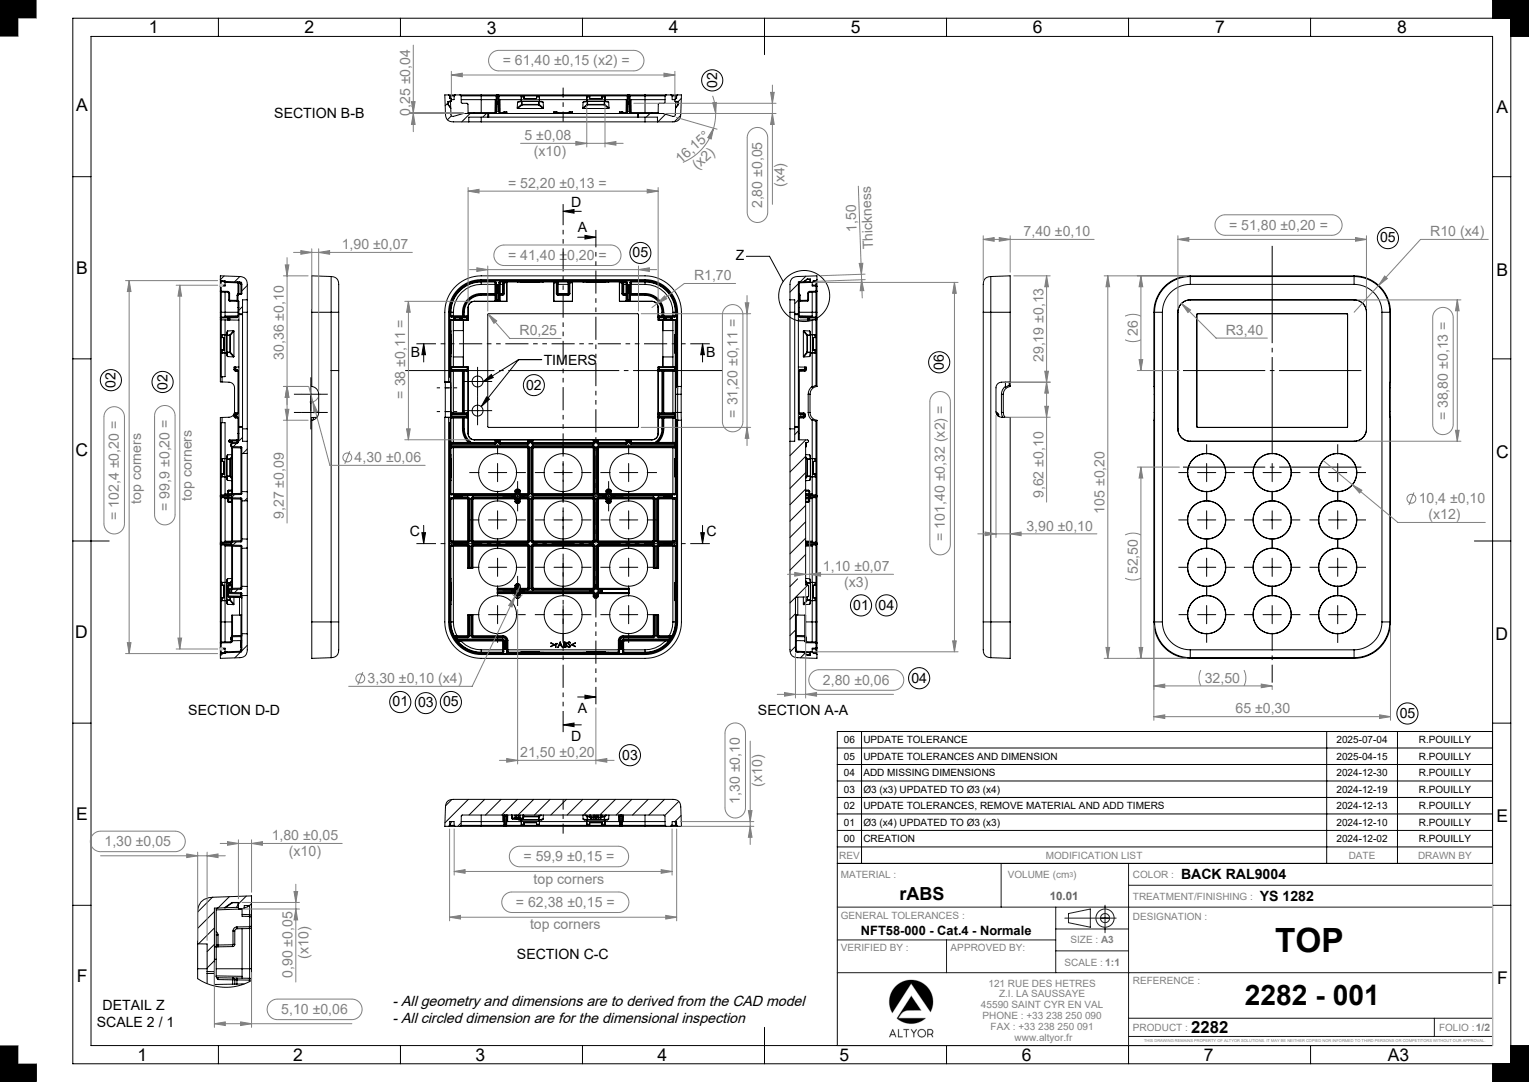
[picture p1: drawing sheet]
<svg xmlns="http://www.w3.org/2000/svg" width="420mm" height="297mm" viewBox="0 0 420 297" stroke-linecap="round" stroke-linejoin="round" font-family="sans-serif">
<defs><g id="words">
<text font-size="9.2" x="350.2" y="261.4">TOP</text>
<text font-size="7.8" x="341.9" y="275.9">2282 - 001</text>
<text font-size="4.9" x="247.1" y="247.1">rABS</text>
<g font-size="4.8">
<text x="40.9" y="9.2">1</text>
<text x="83.6" y="9.2">2</text>
<text x="133.7" y="9.2">3</text>
<text x="183.7" y="9.2">4</text>
<text x="233.7" y="9.2">5</text>
<text x="283.7" y="9.1">6</text>
<text x="333.8" y="9.1">7</text>
<text x="383.7" y="9.1">8</text>
<text x="20.9" y="30.4">A</text>
<text x="411.1" y="31">A</text>
<text x="20.9" y="75.2">B</text>
<text x="411.1" y="75.8">B</text>
<text x="20.8" y="125.2">C</text>
<text x="410.9" y="125.7">C</text>
<text x="20.6" y="175.2">D</text>
<text x="410.8" y="175.8">D</text>
<text x="20.9" y="225.1">E</text>
<text x="411.1" y="225.7">E</text>
<text x="21.1" y="269.5">F</text>
<text x="411.2" y="270">F</text>
<text x="37.8" y="291.2">1</text>
<text x="80.6" y="291.2">2</text>
<text x="130.6" y="291.2">3</text>
<text x="180.6" y="291.2">4</text>
<text x="230.6" y="291.2">5</text>
<text x="280.6" y="291.2">6</text>
<text x="330.7" y="291.1">7</text>
<text x="381.2" y="291.2">A3</text>
</g>
<text font-size="4.6" x="327.2" y="283.6">2282</text>
<g font-size="4">
<text x="107.8" y="276.1">- All geometry and dimensions are to derived from the CAD model</text>
<text x="107.8" y="280.9">- All circled dimension are for the dimensional inspection</text>
</g>
<g font-size="3.9" fill="#808080">
<text x="138.1" y="17.9">= 61,40 ±0,15 (x2) =</text>
<text x="112.7" y="31.8" transform="rotate(-90 112.7 31.8)">0,25 ±0,04</text>
<text x="144.1" y="38.5">5 ±0,08</text>
<text x="146.7" y="42.8">(x10)</text>
<text x="187" y="45" transform="rotate(-42 187 45)">16,15°</text>
<text x="191.6" y="46.8" transform="rotate(-42 191.6 46.8)">(x2)</text>
<text x="139.6" y="51.6">= 52,20 ±0,13 =</text>
<text x="215.5" y="51.4" transform="rotate(-90 215.5 51.4)">(x4)</text>
<text x="209.4" y="57.2" transform="rotate(-90 209.4 57.2)">2,80 ±0,05</text>
<text x="235.3" y="63.6" transform="rotate(-92 235.3 63.6)">1,50</text>
<text x="281.2" y="64.8">7,40 ±0,10</text>
<text x="337.6" y="63.1">= 51,80 ±0,20 =</text>
<text x="392.9" y="64.8">R10 (x4)</text>
<text x="93.9" y="68.4">1,90 ±0,07</text>
<text x="139.6" y="71.4">= 41,40 ±0,20 =</text>
<text x="239.8" y="68.4" transform="rotate(-92 239.8 68.4)">Thickness</text>
<text x="190.6" y="76.9">R1,70</text>
<text x="142.7" y="92">R0,25</text>
<text x="312.5" y="92.2" transform="rotate(-90 312.5 92.2)">26</text>
<text x="336.7" y="91.9">R3,40</text>
<text x="78" y="98.8" transform="rotate(-90 78 98.8)">30,36 ±0,10</text>
<text x="286.6" y="99.4" transform="rotate(-90 286.6 99.4)">29,19 ±0,13</text>
<text x="111.3" y="109.4" transform="rotate(-90 111.3 109.4)">= 38 ±0,11 =</text>
<text x="202.6" y="114.6" transform="rotate(-90 202.6 114.6)">= 31,20 ±0,11 =</text>
<text x="397.7" y="115.4" transform="rotate(-90 397.7 115.4)">= 38,80 ±0,13 =</text>
<text x="97.4" y="126.9">4,30 ±0,06</text>
<text x="52.7" y="137.4" transform="rotate(-90 52.7 137.4)">top corners</text>
<text x="286.6" y="136.8" transform="rotate(-90 286.6 136.8)">9,62 ±0,10</text>
<text x="32.7" y="142.7" transform="rotate(-90 32.7 142.7)">= 102,4 ±0,20 =</text>
<text x="38.8" y="138.3" transform="rotate(-90 38.8 138.3)">top corners</text>
<text x="46.6" y="140.2" transform="rotate(-90 46.6 140.2)">= 99,9 ±0,20 =</text>
<text x="78" y="142.5" transform="rotate(-90 78 142.5)">9,27 ±0,09</text>
<text x="303.4" y="141" transform="rotate(-90 303.4 141)">105 ±0,20</text>
<text x="389.7" y="138.2">10,4 ±0,10</text>
<text x="392.4" y="142.5">(x12)</text>
<text x="259.5" y="148.4" transform="rotate(-90 259.5 148.4)">= 101,40 ±0,32 (x2) =</text>
<text x="281.9" y="145.7">3,90 ±0,10</text>
<text x="226.1" y="156.8">1,10 ±0,07</text>
<text x="231.9" y="161.1">(x3)</text>
<text x="312.5" y="157.6" transform="rotate(-90 312.5 157.6)">52,50</text>
<text x="101" y="187.5">3,30 ±0,10 (x4)</text>
<text x="226.1" y="188">2,80 ±0,06</text>
<text x="330.9" y="187.4">32,50</text>
<text x="339.4" y="195.8">65 ±0,30</text>
<text x="142.9" y="207.8">21,50 ±0,20</text>
<text x="209.4" y="215.9" transform="rotate(-90 209.4 215.9)">(x10)</text>
<text x="203.3" y="220.6" transform="rotate(-90 203.3 220.6)">1,30 ±0,10</text>
<text x="28.7" y="232.3">1,30 ±0,05</text>
<text x="74.6" y="230.6">1,80 ±0,05</text>
<text x="79.4" y="235">(x10)</text>
<text x="143.8" y="236.4">= 59,9 ±0,15 =</text>
<text x="146.6" y="242.5">top corners</text>
<text x="141.7" y="249">= 62,38 ±0,15 =</text>
<text x="145.6" y="255.1">top corners</text>
<text x="84.7" y="263.2" transform="rotate(-90 84.7 263.2)">(x10)</text>
<text x="80.4" y="268.5" transform="rotate(-90 80.4 268.5)">0,90 ±0,05</text>
<text x="77.3" y="278.4">5,10 ±0,06</text>
</g>
<g font-size="3.9">
<text x="197" y="24.2" transform="rotate(-90 197 24.2)">02</text>
<text x="75.3" y="32.3">SECTION B-B</text>
<text x="156.9" y="56.7">D</text>
<text x="158.7" y="63.8">A</text>
<text x="173.8" y="70.6">05</text>
<text x="202.2" y="71.5">Z</text>
<text x="379.1" y="66.5">05</text>
<text x="112.8" y="98.1">B</text>
<text x="149.3" y="100.2">TIMERS</text>
<text x="194" y="98.1">B</text>
<text x="259.3" y="101.6" transform="rotate(-90 259.3 101.6)">06</text>
<text x="31.8" y="106.5" transform="rotate(-90 31.8 106.5)">02</text>
<text x="46" y="107" transform="rotate(-90 46 107)">02</text>
<text x="144.5" y="106.9">02</text>
<text x="112.5" y="147.2">C</text>
<text x="194.1" y="147.2">C</text>
<text x="234.4" y="167.4">01</text>
<text x="241.4" y="167.4">04</text>
<text x="250.3" y="187.4">04</text>
<text x="51.7" y="196.2">SECTION D-D</text>
<text x="107.8" y="193.9">01</text>
<text x="114.8" y="194.2">03</text>
<text x="121.7" y="193.9">05</text>
<text x="158.7" y="195.7">A</text>
<text x="208.2" y="196.2">SECTION A-A</text>
<text x="384.5" y="197.1">05</text>
<text x="156.9" y="203.4">D</text>
<text x="170.9" y="208.5">03</text>
<text x="324.4" y="241.3">BACK RAL9004</text>
<text x="346.1" y="247.3">YS 1282</text>
<text x="142" y="263.2">SECTION C-C</text>
<text x="28.2" y="277.1">DETAIL Z</text>
<text x="26.6" y="282">SCALE 2 / 1</text>
</g>
<text font-size="3.5" x="236.5" y="256.7">NFT58-000 - Cat.4 - Normale</text>
<text font-size="3.2" fill="#646464" x="288.3" y="247.1">10.01</text>
<g font-size="2.7">
<text x="231.8" y="204">06</text>
<text x="237.1" y="204">UPDATE TOLERANCE</text>
<text x="367.1" y="204">2025-07-04</text>
<text x="389.7" y="204">R.POUILLY</text>
<text x="231.8" y="208.5">05</text>
<text x="237.1" y="208.5">UPDATE TOLERANCES AND DIMENSION</text>
<text x="367.1" y="208.5">2025-04-15</text>
<text x="389.7" y="208.5">R.POUILLY</text>
<text x="231.8" y="213">04</text>
<text x="237.1" y="213">ADD MISSING DIMENSIONS</text>
<text x="367.1" y="213">2024-12-30</text>
<text x="389.7" y="213">R.POUILLY</text>
<text x="231.8" y="217.6">03</text>
<text x="237.1" y="217.6">Ø3 (x3) UPDATED TO Ø3 (x4)</text>
<text x="367.1" y="217.6">2024-12-19</text>
<text x="389.7" y="217.6">R.POUILLY</text>
<text x="231.8" y="222.1">02</text>
<text x="231.8" y="226.6">01</text>
<text x="237.1" y="222.1">UPDATE TOLERANCES, REMOVE MATERIAL AND ADD TIMERS</text>
<text x="237.1" y="226.6">Ø3 (x4) UPDATED TO Ø3 (x3)</text>
<text x="367.1" y="222.1">2024-12-13</text>
<text x="367.1" y="226.6">2024-12-10</text>
<text x="389.7" y="222.1">R.POUILLY</text>
<text x="389.7" y="226.6">R.POUILLY</text>
<text x="231.8" y="231.1">00</text>
<text x="237.1" y="231.1">CREATION</text>
<text x="367.1" y="231.1">2024-12-02</text>
<text x="389.7" y="231.1">R.POUILLY</text>
</g>
<g font-size="2.7" fill="#808080">
<text x="230.5" y="235.7">REV</text>
<text x="287.3" y="235.7">MODIFICATION LIST</text>
<text x="370.5" y="235.7">DATE</text>
<text x="389.5" y="235.7">DRAWN BY</text>
<text x="231" y="241">MATERIAL :</text>
<text x="276.8" y="241.1">VOLUME (cm )</text>
<text x="311.2" y="241.1">COLOR :</text>
<text x="311.2" y="246.9">TREATMENT/FINISHING :</text>
<text x="231" y="252.2">GENERAL TOLERANCES :</text>
<text x="311.2" y="252.4">DESIGNATION :</text>
<text x="231" y="261.1">VERIFIED BY :</text>
<text x="261.1" y="260.9">APPROVED BY:</text>
<text x="294" y="258.8">SIZE : A3</text>
<text x="292.4" y="265.1">SCALE : 1:1</text>
<text x="271.5" y="270.8">121 RUE DES HETRES</text>
<text x="274.4" y="273.8">Z.I. LA SAUSSAYE</text>
<text x="311.2" y="270.2">REFERENCE :</text>
<text x="269.5" y="276.8">45590 SAINT CYR EN VAL</text>
<text x="269.9" y="279.8">PHONE : +33 238 250 090</text>
<text x="272.1" y="282.8">FAX : +33 238 250 091</text>
<text x="278.7" y="285.8">www.altyor.fr</text>
<text x="311.2" y="283">PRODUCT :</text>
<text x="395.3" y="283">FOLIO :1/2</text>
</g>
<text font-size="1.9" fill="#808080" x="293.7" y="240.6">3</text>
<text font-size="1.1" fill="#808080" x="314.3" y="286.2">THIS DRAWING REMAINS PROPERTY OF ALTYOR SOLUTIONS. IT MAY BE NEITHER COPIED NOR INFORMED TO THIRD PERSONS OR COMPETITORS WITHOUT OUR APPROVAL.</text>
</g></defs>
<g fill="none" stroke="#000" stroke-width=".27">
<path d="M20 5h395v287h-395zM25 10h385v277h-385zM60 5v5M110 5v5M160 5v5M210 5v10M260 5v5M310 5v5M360 5v5M410 5v-5h10v10h-5M123.1 28.7v.1M123.1 28.7h.1"/>
<path d="M123.1 28.2l-.8 .8M123.1 28.7l.7 .9M123.1 28.8l.7 1M123.2 26.1h-1l.2 5.3a1.92 1.92 0 0 0 2.1 2.1h4.3M123.2 26.1h1.9M123.2 26.1l.3 .2M123.5 26.3l.5 1M123.5 26.3h1.3M123.5 26.3v.8h.4M123.7 27.8l.1 .3M123.8 28.1l-.7-.2v.8M123.8 28.1v1.5"/>
<path d="M123.8 29.6v.2M123.8 29.8l.1 1.8 .3 .3 3.1-.7h6.7M124 27.3v.5l-.9 .1v.8M124 27.3l-.5 .5M124 31.8l-1.1 1.1M125.1 26.1l-.3 .2-.1 1.1h-.7M125.1 26.1h1.3M126.4 26.1l.3 .2 .1 2 1.5 .1 .2 .1 .1 2.7M126.4 26.1h5.8M126.7 26.3h9.6M126.7 27.4h9.3M128.6 30.9h1.7"/>
<path d="M128.8 33.5h3.4M129.1 31.2l-2.3 2.3M130.3 30.9v.3M132.2 26.1v4.8M132.2 32.2v1.3M132.2 33.5h45M132.2 26.1h45M133.6 31.2l-1 1M134 32.2h.2M134 32.2h-5.2v1.3M134 31.2h.2M134 31.2v1"/>
<path d="M134.2 31.2h40.9M134.2 32.2h40.9M134.2 31.2v1M136 27.4v3.5l.2-.2M136 27.4h.3M136.2 30.7h.3M136.3 28.6h.2M136.3 28.6l-.1 2.1M136.3 28.6h.1M136.3 28.1h.2M136.3 28.1v.5M136.3 26.3h.3"/>
<path d="M136.3 26.3v1.8M136.3 26.3l.3-.2v.2M136.3 26.3h.1M136.5 30.7l-.5 .2h-5.7M136.5 28.6v2.1M136.5 28.6h.4M136.5 28.4v.2M136.5 28.4l-.2 .2M136.5 28.4h.4M136.5 28.1v.3M136.5 28.1h.3M136.6 26.3l-.1 1.8"/>
<path d="M136.6 26.3h.2M136.8 26.3h.3M136.8 26.3v1.8M136.8 28.1l.1 .3M136.8 28.1h.3M136.9 28.4v.2M136.9 28.4l.2 .2M136.9 28.6h.2M136.9 28.6v2.1M136.9 30.7l.4 .2h1.9M136.9 30.7h.2M137.1 26.3l-.3-.2v.2"/>
<path d="M137.1 26.3h.1M137.1 26.3h35.2M137.1 26.3v1.8M137.1 27.4h.2M137.1 28.1v.5M137.1 28.6h.1M137.1 28.6v2.1M137.3 27.4l.1 3.5-.3-.2M137.3 27.4h5.9M138.5 30.7v.2M138.5 30.7h.7v.2M138.5 30.7l-.4 .2"/>
<path d="M139.2 30.9v.3M142.1 29.6l.1 .2M142.2 28.1l-.1 1.5M142.2 29.8h7M142.5 27.8l.8 .1M142.5 27.8l-.3 .3M142.5 27.8h6.3M143.2 27.8h.1M143.2 26.6v.8h5v-.8M143.2 26.6h.8M143.2 26.3v.3M143.2 26.3h.1"/>
<path d="M143.2 26.3v1.5M143.3 27.9h.1M143.3 28.7l.1 .1M143.3 27.9l-1.1 .2M143.3 28.7h.1M143.3 28.7l-1.2 .9M143.3 27.9v.8M143.4 28.7v.1M143.4 28.7h4.6M143.4 27.9h4.6M143.4 28.8l-1.2 1M143.4 28.8h4.6"/>
<path d="M143.4 27.9v.8M144 26.3v.3M144 26.3h.1M144 26.3v.8M144 26.6v.5M144 27.1h3.4M144 27.1h.1M147.4 27.1h.1M147.4 26.6v.5M147.4 26.6h.8M147.4 26.3v.3M147.4 26.3h.1"/>
<path d="M147.4 26.3v.8M148 28.7v.1M148 28.7h.1M148 28.8l1.2 1M148 27.9v.8M148.1 27.9h-.1M148.1 28.7l-.1 .1M148.1 27.9l1.1 .2M148.1 28.7l1.2 .9M148.1 27.9v.8M148.2 26.3v.3M148.2 26.3h.1"/>
<path d="M148.2 26.3v1.5M148.2 27.4h13M148.2 27.8h.1M148.8 27.8l-.7 .1M148.8 27.8l.4 .3M149.2 28.1l.1 1.5M149.3 29.6l-.1 .2M152.1 30.9h5.1M152.1 30.9v.3M152.8 30.7v.2M152.8 30.7h-.7v.2M152.8 30.7l.5 .2"/>
<path d="M154.7 26.1v.2M156.5 30.7v.2M156.5 30.7h.7v.2M156.5 30.7l-.4 .2M157.2 30.9v.3M160.1 29.6l.1 .2M160.2 28.1l-.1 1.5M160.2 29.8h7M160.5 27.8l.8 .1M160.5 27.8l-.3 .3M160.5 27.8h6.3M161.2 27.8h.1"/>
<path d="M161.2 26.6v.8h5v-.8M161.2 26.6h.8M161.2 26.3v.3M161.2 26.3h.1M161.2 26.3v1.5M161.3 27.9h.1M161.3 28.7l.1 .1M161.3 27.9l-1.1 .2M161.3 28.7h.1M161.3 28.7l-1.2 .9M161.3 27.9v.8M161.4 28.7v.1"/>
<path d="M161.4 28.7h4.6M161.4 27.9h4.6M161.4 28.8h4.6M161.4 28.8l-1.2 1M161.4 27.9v.8M162 26.3v.3M162 26.3h.1M162 26.3v.8M162 26.6v.5M162 27.1h3.4M162 27.1h.1M165.4 27.1h.1"/>
<path d="M166 28.7v.1M166 28.7h.1M166 28.8l1.2 1M166 27.9v.8M166.1 27.9h-.1M166.1 28.7l-.1 .1M166.1 27.9l1.1 .2M166.1 28.7l1.2 .9M166.1 27.9v.8M166.2 26.3v.3M166.2 26.3h.1M166.2 26.3v1.5"/>
<path d="M166.2 26.6h-.8v-.3v.8M166.2 27.4h5.8M166.2 27.8h.1M166.8 27.8l-.7 .1M166.8 27.8l.4 .3M167.2 28.1l.1 1.5M167.3 29.6l-.1 .2M170.2 30.9v.3M170.8 30.7v.2M170.8 30.7h-.6v.2M170.8 30.7l.5 .2M172 27.4v3.5l.2-.2"/>
<path d="M172 27.4h.3M172.2 30.7h.3M172.3 28.6h.2M172.3 28.6l-.1 2.1M172.3 28.6h.1M172.3 28.1h.2M172.3 28.1v.5M172.3 26.3h.3M172.3 26.3v1.8M172.3 26.3l.3-.2v.2M172.3 26.3h.1M172.5 30.7l-.5 .2h-1.8"/>
<path d="M172.5 28.6h.4M172.5 28.6v2.1M172.5 28.4v.2M172.5 28.4l-.2 .2M172.5 28.4h.4M172.5 28.1v.3M172.5 28.1h.3M172.6 26.3l-.1 1.8M172.6 26.3h.2M172.8 26.3h.3M172.8 26.3v1.8M172.8 28.1l.1 .3"/>
<path d="M172.8 28.1h.3M172.9 28.4v.2M172.9 28.4l.2 .2M172.9 28.6h.2M172.9 28.6v2.3h6.2M173.1 26.3l-.3-.2v.2M173.1 26.3h.1M173.1 26.3h9.6M173.1 26.3v1.8M173.1 27.4h.2M173.1 28.1v.5M173.1 28.6h.1"/>
<path d="M173.1 28.6v2.3M173.3 27.4h9.4M173.3 27.4l.1 3.5M175.1 32.2h.3M175.1 31.2h.3M175.1 31.2v1M175.4 31.2v1M175.4 32.2h5.2v1.3M177.2 33.5h3.4M177.2 26.1h5.8M177.2 26.1v4.8M177.2 32.2v1.3"/>
<path d="M178.5 31.2l-1 1M179.1 30.9h1.7M179.1 30.9v.3M182.8 31.4l-2.1 2.1M183 26.1l-.3 .2-.1 2-1.5 .1-.2 .1-.1 2.7M183 26.1h1.3M184.3 26.1l.3 .2v1.1h.8M184.3 26.1h1.8M184.6 26.3h1.3l-.1 .8h-.3M185.4 27.3v.5l.9 .1M185.6 29.8l-.1 1.8-.4 .3-3-.7h-6.7M185.6 29.6v.2"/>
<path d="M185.6 28.1l.7-.2v.8M185.6 28.1v1.5M185.6 27.8v.3M186.1 26.1h1.1l-.2 5.3a1.92 1.92 0 0 1-2.2 2.1h-4.2M186.1 26.1l-.7 1.2M186.2 28.8l-.6 1M186.3 28.7l-.1 .1M186.3 28.7h.1M186.3 28.7l-.7 .9M186.3 27.9v.8M187 31.7l-1.8 1.7M187.1 27l-.8 .9"/>
<path d="M20 48.5h5M154.7 58l3-.5v1zM154.7 58h5M410 48.5h5M60.5 79.9l.3 .3M60.5 79.9h.3M60.5 78.6h.3M60.5 76.8v1.8M60.5 79.9v5.8M60.5 78.6v1.3M60.5 76.8l.3 .2M60.8 79.9h.1"/>
<path d="M60.8 78.6v1.3M60.8 77v1.3M60.8 77l1 .1v.2l4 .1M60.8 77h.1M60.8 77l1.1 .5h.4v-.2M60.8 78.3v.2M60.8 78.3l-.3 .3M60.8 78.5v.1M60.8 79.9v.3M60.8 79.9l1.7 .1M61.5 75.8l-1 1M61.8 78.3h-1"/>
<path d="M62.5 80l.4 .1 .2 .4M62.5 80v.2M65.1 77.4l.3 .2M65.4 77.6h.2M65.4 77.6l-3.6-.1v1h-1M65.4 77.6v3M65.6 77.6v3M65.6 77.6l.2 .1M65.6 77.4v.2M65.8 77.7h.3M65.8 77.4l.5 .1 .1 .6M65.8 77.4v.3"/>
<path d="M65.8 75.9a1.92 1.92 0 0 1 2.1 2.2v4.2M65.8 75.9l-5.3-.2v1.1M65.9 75.9l-1.5 1.5M66.1 77.7l.1 .4M66.2 78.1h.2M66.2 78.1v2.5M66.3 77.5l-.2 .2M66.4 77.6l-.3 .1M66.4 78.1v2.5M67.9 78.4l-1.5 1.5M91 75.9v9.8M91 75.9l-5.4-.2v10"/>
<path d="M91 75.9a2.31 2.31 0 0 1 2 2.9v6.9M132.2 76.8a8.9 8.9 0 0 0-9 8.9M132.2 77a8.7 8.7 0 0 0-8.7 8.7v6.2M132.2 77.1a8.7 8.7 0 0 0-8.7 8.6M132.2 77.3a8.5 8.5 0 0 0-8.5 8.4M132.2 77.4a8.3 8.3 0 0 0-8.3 8.3M132.2 77.4v.7M132.2 78.1a7.7 7.7 0 0 0-7.7 7.6M132.2 76.8h45M132.2 76.8v.3M132.2 77.3v.1M132.2 77.4h3.8"/>
<path d="M132.2 77.3h3.8M132.2 78.1h3.8M136 78.1h.2M136 78.1v2.5M136 77.5v.1M136 77.6v.5M136 77.6l.2 .1M136 77.5l.2 .2M136 77.4l.2 .3M136 77.4v.1M136 77.3l.3 .2M136 77.3v.1"/>
<path d="M136.2 78.1v2.5M136.2 77.7v.4M136.2 77.7h.1M136.3 80v.5M136.3 80l.2 .2M136.3 77.5v1M136.3 77.5l-.1 .2M136.3 78.5h.1M136.3 79.9l.3 .3M136.3 79.9v.1M136.3 78.6h.1M136.3 79.9h.1"/>
<path d="M136.3 79.9h.3M136.3 78.6h.3M136.3 78.6v1.3M136.5 78.3l-.2 .2M136.5 78.3h.3M136.5 78.3h.1M136.6 78.3v.3M136.6 78.3l-.3 .2M136.6 79.9v.3M136.6 78.6v1.3M136.6 79.9h.2M136.6 78.6h.2"/>
<path d="M136.8 79.9v.3M136.8 79.9h.3M136.8 78.6h.3M136.8 78.6v1.3M136.8 78.3v.3M136.8 78.3l.3 .2M136.8 78.3h.1M137.1 79.9h.1M137.1 78.6v1.3M137.1 78.5h.1M137.1 79.9l-.3 .3M137.1 79.9v.1"/>
<path d="M137.1 77.5v1M137.1 77.5l.1 .2M137.1 80v.5M137.1 80l-.3 .2M137.2 77.7h.1M137.2 77.7v.4M137.2 78.1h.2M137.2 78.1l-.1 4.4M137.3 77.3l-.2 .2M137.3 77.3h5.9M137.3 77.3l.1 .1M137.4 77.4l-.2 .3"/>
<path d="M137.4 77.4v.1M137.4 77.4h.6M137.4 77.5l-.2 .2M137.4 77.6v.5M137.4 77.6l-.2 .1M137.4 77.5v.1M137.4 78.1v2.5M137.4 78.1h.6M138 78.1v2.5M138 77.5v.1M138 77.6v.5M138 77.6l.3 .1"/>
<path d="M138 77.5l.3 .2M138 77.4v.1M138 77.4l.3 .2M138 77.4h.1M138.3 77.7v.4h-.3M138.3 77.7h.1M138.3 77.6v3M138.3 77.6v.1M138.5 77.4h-.5M138.5 77.4v.2M138.5 77.6h-.2M138.5 77.4h4.7"/>
<path d="M138.5 77.6v3M139.2 77.4v.2h-.7M139.2 77.4h.1M139.2 77.4v5.3M142.2 77.3h1M142.3 77.3h-.1M142.5 77.3h-.3M143.2 77.3v.2M143.2 77.5h5M143.2 77.1v.2M143.2 77.3h.1M143.2 77.5h.1"/>
<path d="M143.2 77.2v.3M143.2 77.2h.8M143.2 77v.2M143.2 77h.1M144 77v.2M144 77h.1M144 77v.4M144 77.2v.2M144 77.4h3.4M147.4 77.1v.3M147.4 77.2v.2M147.4 77.2h.8"/>
<path d="M147.4 77v.2M147.4 77h.1M148.2 77v.2M148.2 77h.1M148.2 77.2v.3M148.2 77.5h.1M148.2 77.3h.1M148.2 77.3h13M148.2 77.1v.4M148.2 77.3h1M148.8 77.3h.4M149 77.3h.2"/>
<path d="M152.1 77.4v5.3M152.1 77.4v.2h.7M152.1 77.4h.1M152.8 77.4h.5M152.8 77.4v.2M152.8 77.6h.3M152.8 77.4h-4.6M152.8 77.6v3M153.1 77.6v3M153.1 77.6v.1M153.1 77.7h.1M153.1 77.7v.4h.2"/>
<path d="M153.3 77.4l-.2 .2M153.3 77.4h.1M153.3 77.4v.1M153.3 77.4h2.7M153.3 77.5l-.2 .2M153.3 77.6v.5M153.3 77.6l-.2 .1M153.3 77.5v.1M153.3 78.1h2.7M153.3 78.1v2.5M154.7 76.8v.2M156 78.1v2.5"/>
<path d="M156 77.5v.1M156 77.6v.5M156 77.6l.3 .1M156 77.5l.3 .2M156 77.4v.1M156 77.4l.3 .2M156 77.4h.1M156.3 77.7v.4h-.3M156.3 77.7h.1M156.3 77.6v3M156.3 77.6v.1M156.5 77.4h-.5"/>
<path d="M156.5 77.4v.2M156.5 77.6h-.2M156.5 77.4h4.7M156.5 77.6v3M157.2 77.4v.2h-.7M157.2 77.4h.1M157.2 77.4v5.3M158.7 65.1h5M160.2 77.3h1M160.3 77.3h-.1M160.5 77.3h-.3M160.7 64.6l3 .5-3 .5z"/>
<path d="M161.2 77.5h5M161.2 77.1v.4M161.2 77.3h.1M161.2 77.5h.1M161.2 77.2v.3M161.2 77.2h.8M161.2 77v.2M161.2 77h.1M162 77v.2M162 77h.1M162 77.2v.2M162 77.4h3.4"/>
<path d="M162 77.1v.3M165.4 77.1v.3M165.4 77.2v.2M165.4 77.2h.8M165.4 77v.2M165.4 77h.1M166.2 77v.2M166.2 77h.1M166.2 77.2v.3M166.2 77.5h.1M166.2 77.3h.1M166.2 77.3h5.8"/>
<path d="M166.2 77.1v.4M166.2 77.3h1M166.8 77.3h.4M167 77.3h.2M170.2 77.4v5.3M170.2 77.4v.2h.6M170.2 77.4h.1M170.8 77.4h.5M170.8 77.4v.2M170.8 77.6h.3M170.8 77.4h-4.6M170.8 77.6v3"/>
<path d="M171.1 77.6v3M171.1 77.6v.1M171.1 77.7h.1M171.1 77.7v.4h.2M171.3 77.4l-.2 .2M171.3 77.4h.1M171.3 77.4v.1M171.3 77.4h.7M171.3 77.5l-.2 .2M171.3 77.6v.5M171.3 77.6l-.2 .1M171.3 77.5v.1"/>
<path d="M171.3 78.1h.7M171.3 78.1v2.5M172 78.1h.2M172 78.1v2.5M172 77.5v.1M172 77.6v.5M172 77.6l.2 .1M172 77.5l.2 .2M172 77.4l.2 .3M172 77.4v.1M172 77.3l.3 .2M172 77.3v.1"/>
<path d="M172.2 78.1v4.4M172.2 77.7v.4M172.2 77.7h.1M172.3 80v.5M172.3 80l.2 .2M172.3 77.5v1M172.3 77.5l-.1 .2M172.3 78.5h.1M172.3 79.9l.3 .3M172.3 79.9v.1M172.3 78.6h.1M172.3 78.6h.3"/>
<path d="M172.3 79.9h.1M172.3 79.9h.3M172.3 78.6v1.3M172.5 78.3l-.2 .2M172.5 78.3h.3M172.5 78.3h.1M172.6 78.3v.3M172.6 78.3l-.3 .2M172.6 79.9v.3M172.6 79.9h.2M172.6 78.6h.2M172.6 78.6v1.3"/>
<path d="M172.8 79.9v.3M172.8 78.6h.3M172.8 79.9h.3M172.8 78.6v1.3M172.8 78.3v.3M172.8 78.3l.3 .2M172.8 78.3h.1M173.1 79.9h.1M173.1 78.6v1.3M173.1 78.5h.1M173.1 79.9l-.3 .3M173.1 79.9v.1"/>
<path d="M173.1 77.5v1M173.1 77.5l.1 .2M173.1 80v.5M173.1 80l-.3 .2M173.2 77.7h.1M173.2 77.7v.4M173.2 78.1h.2M173.2 78.1v2.7M173.3 77.3l-.2 .2M173.3 77.3h3.9M173.3 77.3l.1 .1M173.4 77.4l-.2 .3"/>
<path d="M173.4 77.4v.1M173.4 77.4h3.8M173.4 77.5l-.2 .2M173.4 77.6v.5M173.4 77.6l-.2 .1M173.4 77.5v.1M173.4 78.1v2.5M173.4 78.1h3.8M177.2 76.8a8.9 8.9 0 0 1 8.9 8.9M177.2 77a8.7 8.7 0 0 1 8.7 8.7l-.1 6.2M177.2 77.1a8.7 8.7 0 0 1 8.6 8.6M177.2 77.3a8.5 8.5 0 0 1 8.4 8.4"/>
<path d="M177.2 77.4a8.3 8.3 0 0 1 8.3 8.3M177.2 77.4v.7M177.2 78.1a7.7 7.7 0 0 1 7.6 7.6M177.2 76.8v.3M177.2 77.3v.1M177.2 77l-45 .1M205 70.4h6.4l3.7 6.9M219.3 77.9l-2.3 2.3M219.6 77.6l3.5-.1v1h1M220.7 77.3l-1.4 .1v8.7M220.8 77.3h-.1M221.4 75.8l-1.8 1.8v5.1"/>
<path d="M221.8 76.6l-1.1 .7M221.8 76.6h.1M221.8 76.6h.8l-.2 .7M221.8 76.6l-1 .7M222.4 77.3h-1.6M222.4 80l-.4 .1-.1 .4M222.4 80v.2M222.6 76.6v.9M222.6 77.3h-.2M223.1 78.3h1M224.1 79.9v.3M224.1 79.9l-1.7 .1"/>
<path d="M224.1 78.5l.1 .1M224.1 78.3v.2M224.1 78.3l.3 .3M224.1 77l-1 .5M224.1 77v1.3M224.1 77l-.7 .1v.3M224.2 79.9h-.1M224.2 79.9h.2M224.2 78.6h.2M224.2 78.6v1.3M224.4 76.8v-1.1l-5.3 .2a1.92 1.92 0 0 0-2.1 2.2v4.2M224.4 79.9l-.3 .3"/>
<path d="M224.4 79.9v5.8M224.4 76.8v1.8M224.4 78.6v1.3M224.4 76.8l-.3 .2M272.2 75.9l5.3-.2v10M272.2 75.9v9.8M272.2 75.9a2.31 2.31 0 0 0-2.1 2.9v6.9M327 75.9v2.2M327 78.1a7.7 7.7 0 0 0-7.7 7.6M327 75.9a9.8 9.8 0 0 0-9.9 9.8M327 75.7a10 10 0 0 0-10 10M327 75.7h45"/>
<path d="M327 78.1h45M327 75.9h45M327 75.7v.2M372 75.9v2.2M372 78.1a7.7 7.7 0 0 1 7.6 7.6M372 75.9a9.8 9.8 0 0 1 9.8 9.8M372 75.7a10 10 0 0 1 10 10M372 75.7v.2M20 98.5h5M60.5 87.8h.3M60.5 85.7v19.1l2.4 .1a1.55 1.55 0 0 1 1.5 1.6v6.5a1.55 1.55 0 0 1-1.5 1.5l-2.4 .1v56.1M60.5 85.7h4.9"/>
<path d="M60.8 87l-.3 .3h.3M60.8 80.2v6.8M60.8 87.8v4.1M60.8 92.7v3.4M60.8 96.8l1.5 .1M60.8 91.9h.1M60.8 96.1h.1M60.8 92.7h.7M60.8 91.9h.3M60.8 96.1h.3M60.8 91.9v.8M60.8 96.1v.7"/>
<path d="M60.8 96.8h.1M60.8 92.7h.1M60.8 87v.3M60.8 87h.1M60.8 80.2h1.7M60.8 87.8h1.7M60.8 87.3v.5M61.1 96.8h-.3M61.1 92.7h-.3M61.1 96.8l.7 .1M61.1 91.9v.8M61.1 96.1v.7"/>
<path d="M61.1 92.7h.4M61.5 96.1h-.7M61.5 96.1h.1M61.5 92.7v3.4M61.5 96.1h-.4M61.5 92.7h.1M61.8 80.2v6.6M61.8 86.8v.2M61.8 87.8v15.6h-1v-6.6M62.3 91.9h-1.2M62.3 91.2v.8M62.3 97.5l.2 .4"/>
<path d="M62.3 91.2v6.3M62.3 91.9h.1M62.3 91.9h-1.5M62.3 92v.1M62.3 96.8v.7M62.3 96.8l.2 1.1M62.3 92h.8M62.3 96.8h.8M62.3 96.6v.2M62.3 92.1h.8M62.3 96.6h.8M62.3 92.1v4.5"/>
<path d="M62.5 80.2l.3 .3M62.5 87.8h.3M62.5 87v.2M62.5 87.2l-1.7 .1M62.5 87h-1.7M62.5 87.2v.6M62.5 90.9l-.2 .3M62.5 90.9l-.2 1.1M62.5 97.9l1.6 .1M62.8 82.4l.3 .3M62.8 82.4h.3M62.8 80.5h.3"/>
<path d="M62.8 87.8h.3M62.8 87.2h-.3M62.8 80.5v1.9M62.8 87.2v.6M63.1 82.4h.1M63.1 87l-.3 .2M63.1 87h-.6M63.1 80.5v1.9M63.1 82.4v.3M63.1 87v.2M63.1 87.2h-.3M63.1 87h.1"/>
<path d="M63.1 82.7h2M63.1 82.4l2 .1M63.1 87.8l2.5 .1M63.1 87.2v.6M63.1 92l.2 .1M63.1 92.1h.2M63.1 96.6h.2M63.1 96.6v.2M63.1 92v.1M63.1 92.1v4.5M63.1 96.8l1 1.2M63.3 96.6l-.2 .2"/>
<path d="M63.3 92.1v4.5M63.3 96.6l1 1.2M64.1 90.8l.2 .1M64.1 90.8l-1.6 .1M64.1 90.8l-1 1.2M64.3 97.8l-.2 .2M64.3 90.9v6.9M64.3 90.9l-1 1.2M65.1 81.1h.3M65.1 82.5v.2M65.1 82.5h.3M65.1 82.7h.3"/>
<path d="M65.1 87v.2M65.1 81.1v1.4M65.1 87.2h-2M65.1 87h-2M65.4 80.6h.2M65.4 80.6v.5M65.4 82.7v1.7M65.4 84.4v2.4l-.3 .4M65.4 86.7l-.3 .3M65.4 80.6l-.3 .5M65.4 84.4h.2M65.4 81.1v1.6"/>
<path d="M65.4 82.7h.2v3.4M65.4 86.7l-3.6 .1M65.6 80.8l-.2 .3M65.6 80.6v.2M65.6 86.1v.3M65.6 86.4h1M65.6 86.4v30.7M66.2 80.6v.2M66.2 80.6h.2M66.2 80.8h-.6M66.2 80.6h-.6M66.4 80.6l-.2 .2"/>
<path d="M66.6 86.1v.3M66.6 85.7h1.3M66.6 84.1l-1 1M66.6 86.4v30.7M66.6 86.1h-1M67.9 82.3v3.4M67.9 85.7v32M67.9 82.3h-1.3v3.8M85.6 85.7v20.4a2.15 2.15 0 0 1 1.9 2.1v5a2.15 2.15 0 0 1-1.9 2.2M85.6 85.7h5.4M91 85.7h2M91 85.7v85"/>
<path d="M93 85.7v85M116.4 94.4l.5 3h-1zM116.4 94.4v5M123.2 85.7v19.1M123.2 85.7h.3M123.5 96.8v6.6M123.5 96.8l.5 .1M123.5 96.1h.4M123.5 91.9h.2M123.5 96.1h.2M123.5 92.7v3.4M123.5 85.7v17.7"/>
<path d="M123.5 91.9h.5M123.7 96.8h-.2M123.7 92.7h-.2M123.7 91.9v.8M123.7 96.1v.7M123.7 96.8l.3 .1M123.7 92.7h.2M123.7 86.8l.3 .2M123.7 85.7h.2M123.7 87.8l.2 .1M123.7 87.8h1M123.7 85.7v1.1"/>
<path d="M123.7 87.8v4.1M123.7 97.5l.1 .3M123.7 96.9v6.5M123.7 91.9h.1M123.7 97.7l.1 .1M123.8 90.9l-.1 .3M123.8 90.9v1M123.8 96.9v.9M123.8 90.9l-.1 .1M123.9 87.9h.6M123.9 86.7l.2 .2M123.9 85.7h.6"/>
<path d="M123.9 85.7v1M123.9 87.9v4M123.9 96.9v3.8M123.9 86.7l-.2 .1M123.9 92.7h-.4M123.9 96.1h-.2M123.9 92.7v3.4M124 86.7h.1M124 86.7h-.1M124 86.7l.2 .2M124 96.9h.1M124 91.9h-.3"/>
<path d="M124 87h1M124 91.9h.1M124 91.9v5M124.1 86.9l-.1 .1M124.2 86.9h-.1M124.5 86.9h-.3M124.5 87.9v12.8h-.6M124.5 86.7h-.5M124.5 86.7v.2M124.5 86.9h2.5M124.5 85.7v1M124.5 98h2.8"/>
<path d="M124.5 90.7h2.8M124.5 86.7h2.5M124.7 87.3h.1M124.7 87.3v.5M124.8 87.3h.3M124.8 87.8h-.1M124.8 87.3v.5M125 87l-.3 .3M125 87h.1M125 87l-.2 .3M125.1 87.8h-.3M125.1 87v.3"/>
<path d="M125.1 87.8h1.3M125.1 87.3v.5M125.1 87.3h1.3M125.1 87h1.3M126.4 87.8h.3M126.4 87v.3M126.4 87.3v.5M126.4 87h.1M126.4 87l.3 .3M126.4 87l.3 .2M126.7 87.3h-.3M126.7 87.8h.1"/>
<path d="M126.7 87.3v.5M126.7 87.8h.3M126.7 87.2v.1M126.7 87.2v.6M127 87h-.6M127 87v.2M127 87.2h-.3M127 87.8h1.2M127 87h1.2M127 87.2v.6M127 87.2h1.2M127 86.7v.2"/>
<path d="M127 86.7h.3M127 85.7h.3M127 86.9h.1M127 85.7v1M127 86.9l.5 .1M127.3 90.7v-2.8v12.8v-2.7M127.3 86.7l-.3 .2M127.3 85.7h.1M127.3 86.7h.1M127.3 85.7v1M127.3 86.7h.2M127.3 85.7h.2"/>
<path d="M127.5 86.7v.3M127.5 87h.8M127.5 86.7h.8M127.5 85.7v1M128.2 87.8l.4 .1M128.2 87v.2M128.2 87.2v.6M128.3 87h-.1M128.3 87l.2 .2M128.3 87l.3 .2M128.3 86.7l.3 .1v.4M128.3 86.7v.3"/>
<path d="M128.3 87h.1M128.5 87.2h-.3M128.6 87.2h-.1M128.6 84.4v3.5M128.6 84.4h.1M128.6 87.9h-4.1M130.3 82.7a1.7 1.7 0 0 0-1.7 1.7M130.3 82.7h5.7M130.3 82.7h.1M130.3 82.7h8.9M132.2 81.1a4.6 4.6 0 0 0-4.7 4.6M132.2 80.8a4.9 4.9 0 0 0-4.9 4.9"/>
<path d="M132.2 80.8v.3M132.2 80.6a5.2 5.2 0 0 0-5.2 5.1M132.2 80.6v.2M132.2 80.8h.1M132.2 80.6h3.8M132.2 81.1h3.8M132.2 80.8h3.8M134.1 86.2h41.2v31l-41.2 .1zM136 80.6v.2M136 80.6h.2M136 80.8h.1M136 80.8v.3"/>
<path d="M136 82.5v.2M136 82.5h.2M136 81.1v1.4M136.2 80.6l-.2 .2M136.2 80.6h.1M136.2 80.6v.5h-.2M136.2 82.5l.3 .2M136.3 82.4l.2 .3M136.3 82.4l-.1 .1M136.3 82.4h.1M136.3 80.5h.2M136.3 82.4h.2"/>
<path d="M136.3 80.5l-.1 2M136.5 82.7h-.5M136.5 82.7h.4M136.5 82.7h.1M136.5 82.4v.3M136.5 80.5v1.9M136.5 80.5h.4M136.5 82.4h.4M136.5 80.2v.3M136.5 80.2h.3M136.6 80.2h-.1M136.8 80.2h.1"/>
<path d="M136.8 80.2l.1 .3M136.9 80.5h.2M136.9 82.4v.3M136.9 82.4h.2M136.9 80.5v1.9M136.9 82.7h.1M136.9 82.7h.4M137.1 82.4h.1M137.1 82.4l-.2 .3M137.1 82.4v.1M137.1 82.5l-.2 .2M137.1 82.5h.3"/>
<path d="M137.1 80.6v.5h.3M137.1 80.6l.3 .2M137.2 80.6h.2M137.2 80.6h-.1M137.3 82.7h1.9M137.4 82.5l-.1 .2M137.4 81.1v1.4M137.4 81.1h.6M137.4 80.8v.3M137.4 80.8h.6M137.4 80.6v.2M137.4 80.6h.6"/>
<path d="M137.4 80.8h.1M138 80.6v.2M138 80.6h.3M138 80.8h.1M138 80.8v.3M138.3 80.6h.1M138.3 80.6l-.3 .2M138.3 80.6h.2M138.5 80.6l-.1 .3-.4 .2M142.5 98.7h6.3M142.5 98.7l-10.3 12.9M142.5 98.7l-9.8 6.1"/>
<path d="M152.1 82.7h5.1M152.8 80.6l.2 .3 .3 .2M152.8 80.6h.3M153.1 80.6l.2 .2M153.1 80.6h.2M153.1 80.6h.1M153.3 80.8v.3M153.3 81.1h2.7M153.3 80.8h2.7M153.3 80.6v.2M153.3 80.6h2.7M153.3 80.8h.1"/>
<path d="M156 80.6v.2M156 80.6h.3M156 80.8h.1M156 80.8v.3M156.3 80.6h.1M156.3 80.6l-.3 .2M156.3 80.6h.2M156.5 80.6l-.1 .3-.4 .2M170.2 82.7h8.9M170.8 80.6l.2 .3 .3 .2M170.8 80.6h.3M171.1 80.6l.2 .2"/>
<path d="M171.1 80.6h.2M171.1 80.6h.1M171.3 80.8v.3M171.3 81.1h.7M171.3 80.8h.7M171.3 80.6v.2M171.3 80.6h.7M171.3 80.8h.1M172 80.6v.2M172 80.6h.2M172 80.8h.1M172 80.8v.3"/>
<path d="M172 82.5v.2M172 82.5h.2M172 81.1v1.4M172 82.7h-1.8M172.2 80.6h.1M172.2 80.6v.5h-.2M172.2 80.6l-.2 .2M172.2 82.5l.3 .2M172.3 82.4l.2 .3M172.3 82.4l-.1 .1M172.3 82.4h.1M172.3 80.5h.2"/>
<path d="M172.3 82.4h.2M172.5 82.7h-.5M172.5 82.7h6.6M172.5 82.7h.1M172.5 82.4v.3M172.5 80.5h.4M172.5 82.4h.4M172.5 80.5v1.9M172.5 80.2v.3M172.5 80.2h.3M172.6 80.2h-.1M172.8 80.2h.1"/>
<path d="M172.8 80.2l.1 .3M172.9 80.5h.2M172.9 82.4v.3M172.9 82.4h.2M172.9 80.5v1.9M173.1 82.4h.1M173.1 80.5v2M173.1 82.4l-.2 .3M173.1 82.4v.1M173.1 82.5l-.2 .2M173.1 80.8v.3h4.1M173.1 80.8h4.1"/>
<path d="M173.2 80.8h-.1M173.4 80.6l-.2 .2M173.4 80.6h3.8M177.2 81.1a4.6 4.6 0 0 1 4.6 4.6M177.2 80.8v.3M177.2 80.8a4.9 4.9 0 0 1 4.9 4.9M177.2 80.6v.2M177.2 80.6a5.2 5.2 0 0 1 5.1 5.1M177.2 80.8h.1M179.1 82.7a1.7 1.7 0 0 1 1.7 1.7M179.1 82.7h.1M180.8 87.9h4"/>
<path d="M180.8 84.4h.1M180.8 84.4v3.5M180.8 87.2h.1M180.8 87.2h.3M181 87l-.2 .2M181 86.7l-.2 .1v.4M181 86.7v.3M181 87h.8M181 87h.1M181 86.7h.8M181.1 87h.1M181.1 87l-.3 .2"/>
<path d="M181.1 87.8l-.3 .1M181.1 87v.2M181.1 87.8h1.3M181.1 87h1.3M181.1 87.2h1.3M181.1 87.2v.6M181.8 86.7v.3M181.8 85.7h.3M181.8 85.7v1M182.1 86.7h-.3M182.1 86.7l.2 .2M182.1 85.7h.1"/>
<path d="M182.1 98h2.7M182.1 90.7h2.7M182.1 85.7h.2M182.1 86.7h.2M182.1 85.7v1M182.1 86.7h.1M182.1 90.7v-2.8v12.8v-2.7M182.3 86.9l-.5 .1M182.3 86.7v.2M182.3 86.9h2.5M182.3 86.9h.1M182.3 85.7v1"/>
<path d="M182.3 86.7h2.5M182.4 87h.5M182.4 87.2h.3M182.4 87v.2M182.4 87.2v.6M182.7 87.8h-.3M182.7 87.2v.6M182.7 87.2v.1M182.7 87.3h.3M182.9 87l-.2 .2M182.9 87h.1M183 87l-.3 .3"/>
<path d="M183 87h.1M183 87.8h-.3M183 87v.3M183 87.8h1.3M183 87.3h1.3M183 87h1.3M183 87.3v.5M184.3 87.8h.3M184.3 87v.3M184.3 87.3v.5M184.4 87h-.1M184.4 87l.2 .3"/>
<path d="M184.4 87h1M184.4 87h.1M184.6 87.3h-.3M184.6 87.8h.1M184.6 87.3v.5M184.6 87.8h1M184.6 87.3h.1M184.8 86.9h.4M184.8 85.7h.7M184.8 86.7h.5M184.8 86.7v.2M184.8 85.7v1"/>
<path d="M184.8 87.9v12.8M185.2 86.9h.1M185.2 86.9l.2 .1M185.3 86.7l-.1 .2M185.3 86.7h.1M185.4 91.9h.1M185.4 91.9v5M185.4 91.9h.3M185.4 96.9h.1M185.4 86.7l-.2 .2M185.4 86.7h.1M185.5 96.1h.2"/>
<path d="M185.5 92.7h.3M185.5 92.7v3.4M185.5 87.9h-.7M185.5 86.7l-.3 .2M185.5 85.7h.1M185.5 85.7v1M185.5 87.9v4M185.5 96.9v3.8M185.5 86.7l.1 .1M185.6 90.9v.3M185.6 90.9v1M185.6 96.9v.9"/>
<path d="M185.6 90.9v.1M185.6 97.7v.1M185.6 97.5v.3M185.6 91.9h.1M185.6 96.9v9.2M185.6 86.8l-.2 .2M185.6 87.8l-.1 .1M185.6 85.7v1.1M185.6 87.8v4.1M185.7 96.8h.2M185.7 92.7h.1M185.7 96.8l-.3 .1"/>
<path d="M185.7 92.7h-.2M185.7 91.9v.8M185.7 96.1v.7M185.8 85.7h.3M185.8 85.7v20.6M185.8 91.9h-.4M185.8 91.9h-.1M185.8 96.1h-.1M185.8 92.7v3.4M185.8 96.1h-.3M185.9 96.8v9M185.9 96.8l-.5 .1"/>
<path d="M186.1 85.7v20.3M193 94.4l.5 3h-1zM193 94.4v5M217 82.3v3.4M217 85.7h1.3M217 85.7v32M217 82.3h1.3v3.8M218.3 86.1v.3M218.3 86.4v30.7M218.3 86.1h1M218.3 86.4h1M219.3 86.1v.3"/>
<path d="M219.3 84.4h.3M219.3 82.4l-1 1M219.3 86.4v30.7M219.6 81.1h.2M219.6 82.5h.2M219.6 82.7v1.7M219.6 84.4v2.4l.2 .4M219.6 86.7l.2 .3M219.6 80.6l.2 .5M219.6 85.7h4.8M219.6 82.7h-.3M219.6 86.7l3.5 .1"/>
<path d="M219.8 82.5v.2M219.8 82.7h-.2M219.8 87v.2M219.8 81.1v1.4M219.8 87.2h2M219.8 87h2M220.7 97.8l.1 .2M220.7 90.9v6.9M220.7 90.9l1 1.2M220.8 90.8l-.1 .1M220.8 90.8l1.6 .1M220.8 90.8l1 1.2"/>
<path d="M221.7 96.6l.1 .2M221.7 92.1h.1M221.7 96.6h.1M221.7 96.6l-1 1.2M221.7 92.1v4.5M221.8 92l-.1 .1M221.8 92v.1M221.8 96.6v.2M221.8 92.1v4.5M221.8 96.8l-1 1.2M221.8 92h.8M221.8 96.8h.8"/>
<path d="M221.8 92.1h.8M221.8 96.6h.8M221.8 82.4v.3M221.8 87v.2M221.8 87.2h.3M221.8 87h.1M221.8 82.7h-2M221.8 82.4l-2 .1M221.8 87.8l-2.5 .1M221.8 87.2v.6M221.9 82.4h-.1M221.9 82.4h.2"/>
<path d="M221.9 80.5h.2M221.9 87l.2 .2M221.9 87h.5M221.9 80.5v1.9M222.1 82.4l-.3 .3M222.1 87.8h-.3M222.1 87.2h.3M222.1 80.5v1.9M222.1 87.2v.6M222.4 90.9l.2 .3M222.4 90.9l.2 1.1M222.4 97.9l-1.6 .1"/>
<path d="M222.4 80.2l-.3 .3M222.4 87v.2M222.4 87.8h-.3M222.4 87.2v.6M222.4 87h1.7M222.4 87.2l1.7 .1M222.6 96.6v.2M222.6 92.1v4.5M222.6 92v.1M222.6 96.8v.7M222.6 96.8l-.2 1.1M222.6 91.2v.8"/>
<path d="M222.6 97.5l-.2 .4M222.6 91.2v6.3M222.6 91.9h.1M222.6 91.9h1.5M223.1 80.2v6.6M223.1 86.8v.2M223.1 87.8v18.5l1-.5M223.1 91.9h.7M223.4 92.7v3.4M223.4 96.1h.4M223.4 92.7h.1M223.4 96.1h.1"/>
<path d="M223.4 96.1h.7M223.8 96.8h.3M223.8 92.7h.3M223.8 96.8l-1.2 .1M223.8 91.9v.8M223.8 96.1v.7M223.8 92.7h-.4M224.1 87v.3M224.1 87h.1M224.1 80.2h-1.7M224.1 87.8h-1.7M224.1 87.3v.5"/>
<path d="M224.1 91.9h-.3M224.1 96.1h-.3M224.1 96.8h.1M224.1 92.7h.1M224.1 80.2v6.8M224.1 87.8v18M224.1 91.9h.1M224.1 96.8l-1 .1M224.1 92.7h-.7M224.1 96.1h.1M224.2 87l.2 .3h-.3M224.4 87.8h-.3"/>
<path d="M224.4 85.7v20.4l-1.1 .4a2.15 2.15 0 0 0-.8 1.7M270.1 85.7h2.1M270.1 85.7v85M272.2 85.7h5.3M272.2 85.7v85M277.5 85.7v20.4a2.15 2.15 0 0 0-1.9 2.1M317 85.7v85M317 85.7h.1M317.1 85.7h2.2M317.1 85.7v85M319.3 85.7v85M323.5 85.7h.1"/>
<path d="M323.5 85.7v32M323.6 85.7v32M327 82.3a3.4 3.4 0 0 0-3.5 3.4M327 82.3a3.4 3.4 0 0 0-3.4 3.4M327 82.3h45M327 82.3h.1M328.7 86.4h.1M328.7 86.4v30.7M329 86.1l-.3 .3M329 86.1h40.9M329 86.1h.1M369.9 86.1l.3 .3"/>
<path d="M369.9 86.1h.1M370.2 86.4h.1M370.2 86.4v30.7M372 82.3a3.4 3.4 0 0 1 3.4 3.4M372 82.3h.1M375.4 85.7h.1M375.4 85.7v32M379.6 85.7h2.2M379.6 85.7v85M381.8 85.7h.2M381.8 85.7v85M382 85.7v85"/>
<path d="M410 98.5h5M61 103.4v1.4M61 114.6v1.4M64.3 114.2l.1 .4 .4 .1M64.3 114.2h.2M64.3 113.8h.2M64.3 101.4l.1 .4 .4 .1M64.3 101.4h.2M64.3 113.8v.4M64.5 114.2h.3M64.5 114.2l.3 .3M64.5 101.4l.3 .3"/>
<path d="M64.5 101.4h.3M64.5 100.8h-.2v.6M64.5 100.8v.6M64.5 113.8v.4M64.8 101.4v.3M64.8 114.5h.1M64.8 113.6l-.3 .2M64.8 100.8h-.3M64.8 114.5v.2M64.8 101.7v.2M64.8 101.4h.3M64.8 100.8v.6"/>
<path d="M64.8 101.7h.3M64.8 113.3h.6l-.3 .3M64.8 113.3v.3M64.8 113.3l-.4 .2-.1 .3M64.8 114.2v.3M64.8 113.6v.2M64.8 113.8h-.3M64.8 113.6h.1M64.8 114.2h.3M64.8 113.8v.4M64.8 114.5h.3M65.1 101.4l.3 .4v11.6l-.3 .4"/>
<path d="M65.1 114.2l.3 .5v4.3M65.1 114.5l.3 .2h-.6M65.1 114.2v.3M65.1 113.6v.2M65.1 101.7l.3 .2h-.6M65.1 101.4v.3M65.1 113.8h-.3M65.1 113.6h-.3M65.4 119v1.7M65.4 119h.2M65.6 117.1v.2M65.6 117.1h1"/>
<path d="M65.6 117.3h1M65.6 117.3v3.4h-.2M65.6 100.7l-.8 .1M66.6 117.1v.2M66.6 117.7h1.3M66.6 117.3v3.8h1.3M67.9 117.7v3.4M82.9 108.2h5M82.9 113.2h5M85.4 105.7v10M86.1 114.6v.6M87.1 114.6h-1.5v56.1"/>
<path d="M91 101.7h2M122.2 104.8v-19.1a10 10 0 0 1 10-10h45a10 10 0 0 1 10 10v20.4M122.2 114.6v56.1a10 10 0 0 0 10 10h45a10 10 0 0 0 10-10v-55.3M122.2 104.8h1M122.2 114.6h1M122.2 104.8l.1 .1M122.3 104.9v1.6M122.3 104.9h1.5M122.3 114.5l-.1 .1M122.3 114.5h1.5M122.3 113v1.5M122.3 113h1.5"/>
<path d="M122.3 106.5h1.5M122.3 106.5v6.5M123.2 114.6v56.1M123.2 104.8h.5M123.5 116v9.9M123.5 116h.2M123.5 116h.1M123.5 116v54.7M123.5 103.4h.1M123.5 103.4h.2M123.7 104.8l.1 .1M123.7 114.6h-.5"/>
<path d="M123.7 103.4v1.4M123.7 114.6v1.4M123.7 103.4h-.2M123.7 116h.1M123.7 103.4h.1M123.7 116v9.9M123.8 104.9v1.6M123.8 114.5l-.1 .1M123.8 101.4v.5M123.8 114.2v.5M123.8 101.4h.3M123.8 113.8h.3"/>
<path d="M123.8 114.2h.3M123.8 100.8v.6M123.8 113.8v.4M123.8 113v1.5M123.8 106.5v6.5M123.8 113.3v.5M123.8 113.3l.3 .3M123.8 101.9h.1M123.8 114.7h.1M123.9 113.3l.2 .3M123.9 114.7h.1M123.9 101.9h.1"/>
<path d="M123.9 101.9v11.4M123.9 114.7v6.7M123.9 113.3h-.1M123.9 100.7l-.1 .1M124 113.3h-.1M124 113.3h.1M124 113.3l.2 .2M124 101.9h.1M124 114.7h.1M124 101.9h.5M124 114.7h.5M124.1 100.8h-.3"/>
<path d="M124.1 114.2v.3M124.1 101.4v.3M124.1 114.2h4.2M124.1 100.8v.6M124.1 113.8v.4M124.1 113.8h4.2M124.1 101.4h4.2M124.1 113.6v.2M124.1 114.5l-.3 .2M124.1 101.7l-.3 .2M124.1 101.7h4.2M124.1 114.5h4.2"/>
<path d="M124.1 101.7h.1M124.1 114.5h.1M124.1 101.7l-.2 .2M124.1 114.5l-.2 .2M124.1 113.6h.1M124.2 113.5l-.1 .1M124.2 114.5h.3v.2M124.2 101.7h.3M124.2 114.5l-.2 .2M124.2 101.7l-.2 .2M124.5 113.5h-.3M124.5 113.3h-.5"/>
<path d="M124.5 101.7v.2M124.5 113.3v.2M124.5 101.7h2.5M124.5 113.5h2.5M124.5 101.9h2.5M124.5 114.7h2.5M124.5 113.3h2.5M124.5 101.9v11.4M124.5 114.7v6.7M127 101.7l.3 .2M127 114.5l.3 .2M127 114.5v.2"/>
<path d="M127 101.7v.2M127 113.3v.2M127 114.7h.3M127 101.9h.3M127 113.3h.3M127 117.7h.3M127 117.7a5.2 5.2 0 0 0 1.6 3.7M127 101.9v11.4M127 114.7v3M127 113.5v.1M127 114.5h.5v.2M127 101.7h.5v.2"/>
<path d="M127 114.5h.1M127 101.7h.1M127.3 113.3l-.3 .2M127.3 117.7a4.9 4.9 0 0 0 1.5 3.6M127.3 113.3h.1M127.3 101.9v11.4M127.3 114.7v3M127.3 117.7h.1M127.3 113.3h.2M127.3 113.3l-.3 .3M127.3 117.7h.2M127.3 101.9h.1"/>
<path d="M127.3 114.7h.1M127.5 113.3v.3h-.5M127.5 114.7h-.2M127.5 101.9h-.2M127.5 117.7a4.6 4.6 0 0 0 1.9 3.8M127.5 101.9h.8M127.5 114.7h.8M127.5 113.3h.8M127.5 101.9v11.4M127.5 114.7v3M128.3 114.2v.3M128.3 114.2h.3"/>
<path d="M128.3 113.8v.4M128.3 101.4v.3M128.3 101.4h.3M128.3 101.7h.1M128.3 113.6v.2M128.3 113.6l.3 .2M128.3 114.5h.1M128.3 113.3l.3 .1v.4M128.3 113.3v.3M128.3 114.5v.2M128.3 101.7v.2M128.3 113.6h-4.2"/>
<path d="M128.3 113.6h.1M128.6 100.8h-.3v.6M128.6 101.4l-.3 .3M128.6 101.4h.1M128.6 113.8h-.3M128.6 114.2l-.3 .3M128.6 114.2h.1M128.6 101.4v.4l-.3 .1M128.6 114.2v.5h-.3M128.6 113.8h.1M128.6 119a1.7 1.7 0 0 0 1.7 1.7M128.6 119h.1"/>
<path d="M128.6 100.7v18.3M128.6 100.7l-4.5 .1M128.6 100.7v.1M128.7 104.7h5M128.7 112.7h5M131.2 102.2v5M131.2 110.2v5M132.7 104.8l2.3-2 .5 .8zM133.7 108.9l.7 .7-2.2 2zM180.8 100.7v18.3M180.8 100.7v.1M180.8 119h.1"/>
<path d="M180.8 119a1.7 1.7 0 0 1-1.7 1.7M180.8 101.4l.2 .3M180.8 114.2v.5h.2M180.8 101.4v.4l.2 .1M180.8 114.2l.2 .3M180.8 113.8h.1M180.8 114.2l.3 .3M180.8 113.8h.3M180.8 114.2h.1M180.8 100.8h.3M180.8 101.4l.3 .2M180.8 101.4h.1"/>
<path d="M181 113.3l-.2 .1v.4M181 113.6l-.2 .2M181 113.3v.3M181 114.5v.2M181 101.7v.2M181 113.6h4.3M181 113.6h.1M181 101.9h.8M181 114.7h.8M181 113.3h.8M181.1 113.6l-.3 .2M181.1 113.6h.1"/>
<path d="M181.1 114.5h-.1M181.1 114.5h.1M181.1 101.6l-.1 .1M181.1 101.6h.1M181.1 114.2h-.3M181.1 114.2v.3M181.1 113.6v.2M181.1 113.8v.4M181.1 113.8h4.2M181.1 114.2h4.2M181.1 101.4h-.3M181.1 101.4v.2"/>
<path d="M181.1 100.8h4.2M181.1 100.8v.6M181.1 101.4h4.2M181.8 113.3v.3h.5M181.8 101.9h.3M181.8 114.7h.3M181.8 117.7a4.6 4.6 0 0 1-1.9 3.8M181.8 117.7h.3M181.8 101.9v11.4M181.8 114.7v3M182.1 113.3h-.3M182.1 113.3l.2 .3"/>
<path d="M182.1 117.7a4.9 4.9 0 0 1-1.6 3.6M182.1 101.9v11.4M182.1 114.7v3M182.1 117.7h.1M182.1 101.9h.1M182.1 114.7h.1M182.1 113.3l.2 .2M182.1 117.7h.2M182.1 114.7h.2M182.1 113.3h.2M182.1 101.9h.2M182.1 113.3h.1"/>
<path d="M182.3 101.7h-.5v.2M182.3 114.5h-.5v.2M182.3 101.7l-.2 .2M182.3 114.5l-.2 .2M182.3 101.7h.1M182.3 114.5h.1M182.3 117.7a5.2 5.2 0 0 1-1.6 3.7M182.3 114.5v.2M182.3 101.7v.2M182.3 113.3v.2M182.3 101.9v11.4M182.3 114.7v3"/>
<path d="M182.3 101.7h2.5M182.3 113.5v.1M182.3 113.5h2.5M182.3 101.9h2.5M182.3 114.7h2.5M182.3 113.3h2.5M184.8 100.7h.7M184.8 113.5h.4M184.8 113.3h.5M184.8 113.3v.2M184.8 101.7v.2M184.8 100.7h-4"/>
<path d="M184.8 101.9v11.4M184.8 114.7v6.7M185.2 101.7h-.4M185.2 114.5h-.4v.2M185.2 113.5v.1M185.2 114.5l.2 .2M185.2 101.7l.2 .2M185.2 114.5l.1 .2M185.2 101.7l.1 .2M185.2 101.7h.1M185.2 101.7l.3 .2M185.2 114.5h.1"/>
<path d="M185.2 114.5l.3 .2M185.2 113.6h.1M185.3 114.5l.3 .2M185.3 113.6v.2M185.3 114.5h-4.3M185.3 114.5h-.1M185.3 101.6l.3 .3M185.3 101.6l-4.3 .1M185.3 101.6l-.1 .1M185.3 114.2v.3M185.3 114.2h.3M185.3 113.8h.3"/>
<path d="M185.3 113.8v.4M185.3 113.3l-.1 .2M185.3 113.3h.1M185.3 114.7h-.5M185.3 114.7h.1M185.3 101.9h-.5M185.3 101.9h.1M185.3 100.8h.3M185.3 101.4h.3M185.3 101.4v.2M185.3 100.8v.6M185.4 113.3l-.2 .2"/>
<path d="M185.4 113.3h.1M185.5 113.3l-.3 .3M185.5 114.7h-.1M185.5 101.9h-.1M185.5 101.9v11.4M185.5 114.7v6.7M185.5 113.3h.1M185.5 100.7l.1 .1M185.6 113.3v.5M185.6 113.3l-.3 .3M185.6 114.7h-.1M185.6 101.9h-.1"/>
<path d="M185.6 114.2v.5M185.6 113.8v.4M185.6 101.4v.5M185.6 100.8v.6M185.6 113.2v2.2M185.6 108.2h1.5M185.6 113.2h1.5M185.6 108.2v5M185.6 106.1v2.1M185.6 106.1l.2 .2M185.6 115.4v10.5M185.8 115.1l.1 .5"/>
<path d="M185.8 115.1v55.6M185.8 115.1l-.2 .3M185.9 105.8l-.1 .5M185.9 105.8l.2 .2M185.9 115.6l-.1 10.3M186.1 115.4l-.2 .2M186.1 106l.1 .1M186.1 115.4v55.3M186.2 106.1v9.3M186.2 106.1h1M186.2 115.4h-.1M186.2 115.4h1"/>
<path d="M187.1 113.2l.1 2.2M187.1 108.2v5M187.2 106.1l-.1 2.1M217 117.7v3.4M217 117.7h1.3M218.3 117.1v.2M218.3 117.3v3.8h-1.3M218.3 117.1h1M219.3 117.3v3.4l2.5 .1a.34 .34 0 0 1 .3 .3 .34 .34 0 0 1-.3 .3h-.5v39.2h.5M219.3 117.1v.2M219.3 119h.3M219.3 118.3l-1 1"/>
<path d="M219.3 117.3h-1M219.3 100.7l1.7 .1M219.6 119v1.7M219.8 114.2l-.2 .5v4.3M219.8 101.4l-.2 .4v11.6l.2 .4M219.8 101.4v.3M219.8 101.7l-.2 .2h1.5M219.8 113.6v.2M219.8 114.2v.3M219.8 114.5l-.2 .2h1.2M219.8 113.8h.9M219.8 113.6h.9"/>
<path d="M220.7 113.6v.2M220.7 114.2v.3M220.7 113.8h.3M220.7 113.6h.1M220.7 113.8v.4M220.7 114.2h-.9M220.7 114.5h-.9M220.8 113.3h-1.2l.2 .3M220.8 113.3v.3M220.8 113.3l.3 .2 .1 .3M220.8 113.6l.2 .2M220.8 114.5h-.1"/>
<path d="M220.8 114.5v.2M221 114.2h-.3M221 114.2l-.2 .3M221 113.8h.2M221 114.2h.2M221 113.8v.4M221 101.4v.2M221 100.8h.3M221 100.8v.6M221 101.4h-1.2M221 101.6l-1.2 .1M221.1 101.6h-.1"/>
<path d="M221.1 101.6v.3M221.2 114.2l-.1 .4-.3 .1M221.2 113.8v.4M221.3 101.4h-.3M221.3 101.4l-.2 .2M221.3 101.4h.2M221.3 100.8h.2v.6M221.3 100.8v.6M221.5 101.4l-.1 .3-.3 .2M222 113.2a2.67 2.67 0 0 0 1.1 2.2M222 108.2h.5M222 113.2h.5"/>
<path d="M222 108.2v5M222.5 113.2a2.15 2.15 0 0 0 1.9 2.2v55.3M222.5 108.2v5M223.1 106.1a2.67 2.67 0 0 0-1.1 2.1M224.1 115.6l-1-.5v20.5M224.1 105.8l.3 .2M224.1 115.6v20.2M224.4 115.4l-.3 .2M273.6 113.3h.2M273.7 113.6h.1M273.8 113.6h.1M273.8 113.6v.1"/>
<path d="M273.8 113.3v.3M273.8 113.3l.4 .2 .1 .3M273.8 113.6l.3 .2M273.8 113.8h.3M274.1 113.8h.2M274.1 113.8v.3M274.2 114.2h.1M274.3 113.8v.4M274.3 114.2v.1M275.1 113.2l.3 1.3M275.1 108.2h.5M275.1 113.2h.5"/>
<path d="M275.1 108.2v5M275.6 113.2l.5 1.4M275.6 108.2v5M276.2 106.1a2.67 2.67 0 0 0-1.1 2.1M276.2 104.9v1.4l1-.5M277.2 105.8l.3 .2M277.2 104.8v1M277.5 104.8l-2.4 .1a1.55 1.55 0 0 0-1.5 1.6v6.5a1.55 1.55 0 0 0 1.5 1.5l2.4 .1v56.1M317.1 101.7h2.2M323.5 117.7a3.4 3.4 0 0 0 3.5 3.4M323.5 117.7h.1M323.6 117.7a3.4 3.4 0 0 0 3.4 3.4"/>
<path d="M328.7 117.1l.3 .2M328.7 117.1h.1M328.8 117.1l.2 .2M329 117.3h40.9M329 117.3h.1M369.9 117.3h.1M370.2 117.1l-.3 .2M370.2 117.1h.1M375.4 117.7a3.4 3.4 0 0 1-3.4 3.4M375.4 117.7h.1M60.8 136.6h.1M60.8 135.8l-.3 .3h.3"/>
<path d="M60.8 125.9v-9.9h1v19.6M60.8 126.7v3.4M60.8 130.8v5M60.8 136.6v12.2M60.8 130.8l1.5 .1M60.8 125.9h.1M60.8 130.1h.1M60.8 126.7h.7M60.8 125.9h.3M60.8 130.1h.3M60.8 125.9v.8M60.8 130.1v.7"/>
<path d="M60.8 130.8h.1M60.8 126.7h.1M60.8 136.3v.3M60.8 135.8v.3M60.8 136.3h-.3l.3 .3M60.8 135.8h.1M60.8 136.6h1.7M60.8 136.1v.2M60.8 136.3l1.7 .1M61.1 130.8h-.3M61.1 126.7h-.3M61.1 130.8l.7 .1"/>
<path d="M61.1 125.9v.8M61.1 130.1v.7M61.1 126.7h.4M61.5 130.1h-.7M61.5 130.1h.1M61.5 126.7v3.4M61.5 130.1h-.4M61.5 126.7h.1M61.8 125.9h-.7M61.8 136.6v.3M61.8 135.6v.2M61.8 136.9v11.7"/>
<path d="M61.8 125.9h-1M61.8 136.9h.7M62.3 130.9h.1M62.3 125.2v.8M62.3 131.5l.2 .4M62.3 125.2v6.3M62.3 125.9h.1M62.3 125.9h-.5M62.3 126v.1M62.3 130.8v.7M62.3 130.8l.2 1.1M62.3 126h.8"/>
<path d="M62.3 130.8h.8M62.3 130.6v.2M62.3 126.1h.8M62.3 130.6h.8M62.3 126.1v4.5M62.5 137.6l.3 .3M62.5 136.4h.3M62.5 136.4l.3 .2M62.5 136v.4M62.5 136.9h.3M62.5 136.4v.5M62.5 135.5h.3"/>
<path d="M62.5 135.5v.5M62.5 134.9h.3M62.5 137.5l.3 .3M62.5 137.5h.3M62.5 134.9h.1M62.5 137.6h.1M62.5 135.8h-1.7M62.5 134.9v.6M62.5 136.9v.6M62.5 136.1h-1.7M62.5 135.6h-.7M62.5 124.9l-.2 .3"/>
<path d="M62.5 124.9l-.2 1.1M62.5 131.9h1.1M62.8 136.6h.1M62.8 135.8l-.3 .2M62.8 136.6v.3M62.8 135.5v.3M62.8 137.5v.1M62.8 136.9h.8M62.8 134.9v.6M62.8 136.9v.6M62.8 134.6l-.3 .3M62.8 136.4v.2"/>
<path d="M62.8 136.4h.8M62.8 135.8v.2M62.8 136v.4M62.8 136h-.3M62.8 135.8h.1M62.8 137.6v.2M62.8 134.6v.2M62.8 134.8v.1M62.8 137.8h.1M62.8 134.6h.1M62.8 137.9h.8M62.8 136.6h.8"/>
<path d="M62.8 137.6h.8M62.8 137.8l.8 .1M62.8 121.1l.3 .3M62.8 121.1h.3M62.8 121.1h.1M63.1 121.1v.1M63.1 121.1h.1M63.1 120.8v.2M63.1 121v.1M63.1 121.2v.2M63.1 120.8l-.3 .3M63.1 121.2h.8"/>
<path d="M63.1 121.4h.5M63.1 126l.2 .1M63.1 130.6h.2M63.1 126.1h.2M63.1 130.6v.2M63.1 126v.1M63.1 126.1v4.5M63.1 130.8l.5 .6M63.3 130.6l-.2 .2M63.3 126.1v4.5M63.3 130.6l.3 .5M63.4 122.4h.2"/>
<path d="M63.4 122h.2M63.4 122.4l.2 .4M63.4 122v.4M63.6 136.4l.3 .3M63.6 122.4l.3 .2M63.6 137h.3M63.6 136.4v.6M63.6 135.5h.3M63.6 135.5v.5M63.6 122.9h.3M63.6 122.4v.5M63.6 121.4v.6"/>
<path d="M63.6 134.8h-.8M63.6 121.6l-.2 .4M63.6 134.6h-.8M63.6 122v.4M63.6 122.9v12.6M63.6 136v.4M63.6 137v11.5M63.6 135.8h-.8M63.6 135.5h-.8M63.6 124.8l-1.1 .1M63.6 125.7l-.3 .4M63.6 125.4l-.5 .6"/>
<path d="M63.6 136h-.8M63.6 121.4h.1M63.6 121.4h.3M63.9 135.8l-.3 .2M63.9 121.7l-.3 .3M63.9 136.7v.3M63.9 135.5v.3M63.9 122.6v.3M63.9 121.4v.3M63.9 121.2l-.3 .2M63.9 136.7h2.3M63.9 122.6h2.3"/>
<path d="M63.9 137h2.3M63.9 122.9h2.3M63.9 121.2v.2M63.9 122.9v12.6M63.9 137v11.5M64.4 135.8l-.7 .7M65 121.7l-.9 .9M65.1 121.4v.3M65.1 121.4h.3M65.1 121h.3M65.1 120.7v.3M65.1 121v.4"/>
<path d="M65.1 121.7h-1.2M65.1 120.7l-2 .1M65.1 121.4h-1.2M65.1 121h-2M65.4 120.7v.8l-.3 .2M65.4 120.7h-.3M66.2 136.7l.2 .1v.7M66.2 122.6l.2 .3M66.2 136.7v.3M66.2 135.4v.3M66.2 137h.2M66.2 135.4h.2"/>
<path d="M66.2 122.6v.3M66.2 122.9h.2M66.2 135.7l-2.3 .1M66.2 122.9v12.5M66.2 137v11.4M66.2 135.4l-2.3 .1M66.4 137.5v10.4M66.4 134.9v.7l-.2 .1M66.4 124.5v10.4M66.4 122.9v1.6M66.4 134.9l1.5 .1M66.6 120.1l-1.2 1.2"/>
<path d="M67.9 137.5v10.5M67.9 124.5v10.5M67.9 136.7l-.7 .8M67.9 123.3l-1.2 1.2M67.9 121.1v3.4M67.9 135v2.5M67.9 137.5h-1.5M67.9 124.5h-1.5M123.5 130.8v29.1M123.5 130.8l.5 .1M123.5 130.1h.4M123.5 130.1h.2"/>
<path d="M123.5 125.9h.2M123.5 126.7v3.4M123.5 125.9h.5M123.7 130.8h-.2M123.7 126.7h-.2M123.7 125.9v.8M123.7 130.1v.7M123.7 130.8l.3 .1M123.7 126.7h.2M123.7 135.6l.3 .2M123.7 130.9h.1M123.7 130.9v4.7"/>
<path d="M123.7 136.9v11.7M123.7 136.9h.2M123.7 131.5l.1 .3M123.7 125.9h.1M123.7 131.7l.1 .1M123.8 122.4v.5M123.8 122.4h.2M123.8 122h.2M123.8 122v.4M123.8 121.5v.5M123.8 121.5l.3 .2M123.8 122.9h.1"/>
<path d="M123.8 124.9l-.1 .3M123.8 124.9v1M123.8 130.9v.9M123.8 124.9l-.1 .1M123.9 135.5l.2 .2M123.9 121.4l.2 .3M123.9 122.9h.1M123.9 136.9h.1M123.9 122.9v3M123.9 130.9v4.6M123.9 136.9v11.6M123.9 121.4l-.1 .1"/>
<path d="M123.9 135.5l-.2 .1M123.9 130.1h-.2M123.9 126.7h-.4M123.9 126.7v3.4M124 135.5h-.1M124 121.4h-.1M124 135.5h.1M124 121.4h.1M124 135.5l.2 .2M124 121.4l.2 .3M124 122.9h.1M124 136.9h.1"/>
<path d="M124 125.9h-.3M124 136.6l-.3 .3M124 136.6h1M124 135.8h1M124 136.6l.1 .1M124 125.9h.1M124 125.9v5M124 122.4l.1 .2M124 122v.4M124 122.4h20.9M124 122h11.9M124 122.9h.5"/>
<path d="M124 136.9h.5M124.1 122.6l-.3 .3M124.1 121.7l-.1 .3M124.1 121.7h11.8M124.1 122.6h20.8M124.1 122.6h.1M124.1 136.7h.1M124.1 136.7l-.2 .2M124.1 122.6l-.2 .3M124.1 135.7l-.1 .1M124.1 121.7h.1M124.2 135.7h-.1"/>
<path d="M124.2 136.7h.3M124.2 121.7h-.1M124.2 122.6h.3M124.2 122.6l-.2 .3M124.2 136.7l-.2 .2M124.5 135.7h-.3M124.5 121.7h-.3M124.5 135.5h-.5M124.5 121.4h-.5M124.5 136.7v.2M124.5 122.6v.3M124.5 135.5v.2"/>
<path d="M124.5 121.4v.3M124.5 135.7h16.9M124.5 136.7h3.9M124.5 121.4h4.1M124.5 121.7h4.1M124.5 122.6h20.4M124.5 122.9v12.6M124.5 136.9v11.6M124.5 122.9h20.4M124.5 135.5h16.9M124.5 136.9h3.9M124.7 136.4l.3 .2"/>
<path d="M124.7 136.1h.1M124.7 136.1v.3M124.8 136.1h.3M124.8 136.3l.2 .3M124.8 136.1v.2M124.8 136.3l-.1 .1M125 135.8l-.3 .3M125 135.8h.1M125 135.8l-.2 .3M125 136.6h.1M125.1 135.8v.3M125.1 136.3h-.3"/>
<path d="M125.1 136.3v.3M125.1 136.6h-.1M125.1 136.1v.2M125.1 136.3h1.3M125.1 136.6h1.3M125.1 136.1h1.3M125.1 135.8h1.3M126.4 136.3v.3M126.4 135.8v.3M126.4 136.3h.3M126.4 136.6h.1M126.4 136.1v.2"/>
<path d="M126.4 135.8h.1M126.4 135.8l.3 .3M126.5 135.8h.5v.2M126.5 136.6l.5 .1M126.5 135.8l.2 .2M126.5 135.8h-.1M126.7 136.3l-.3 .3M126.7 136.1h-.3M126.7 136.1v.2M126.7 136.3v.1M126.7 136.4l-.2 .2M126.7 136.4h.3"/>
<path d="M126.7 136v.1M126.7 136v.4M127 136.4v.3M127 136h-.3M127 136.7h1.4M127 136.4h1.4M127 136h13.5M127 136v.4M128.4 136.7l.3 .3M128.4 136.7v.2M128.4 136.9l.1 .1M128.4 136.4l.4 .2 .2 .4"/>
<path d="M128.4 136.4v.3M128.4 136.7h.1M128.5 137h.2M128.5 137v11.4M128.6 121.4v.3M128.6 121.7h.1M128.6 121.7h.8M128.7 137v11.4M128.7 137h.3M128.7 137v11.5M128.7 137h.1M128.8 121.3h.1"/>
<path d="M128.8 121.3l.1 .2-.3 .2M128.8 121.3l-.2 .1M128.8 121.3v.3M128.8 121.3l.6 .2M128.8 121.6l-.1 .1M128.8 121.6l-.2 .1M129 137v11.5M129.4 137h.2M129.4 137v11.5M129.4 121.5v.2M129.4 121.5h6.5M129.4 121.7h6.5"/>
<path d="M129.6 137v11.5M129.6 137h.1M129.7 137h.2M129.9 137v11.4M129.9 136.4l-.4 .2-.1 .4M129.9 136.7l-.3 .3M129.9 136.4v.3M129.9 136.4h10.6M129.9 136.7h.1M130 136.7l-.3 .3M130 136.9l-.1 .1M130 136.7v.2"/>
<path d="M130 136.7h11.4M130 136.9h11.4M130.3 120.7h.1M134.2 129.7h5M135.9 121.5v.2M135.9 121.7h.1M135.9 121.7v.3M136 121h.2M136 121.4l-.1 .1M136 121.4h.2M136 121v.4M136.2 121.4l-.3 .3"/>
<path d="M136.2 121v.4M136.2 121h.1M136.2 121.4h.1M136.2 121.2l.2 .2M136.2 121.4h.2M136.3 121.2l.2 .2M136.3 121l.2 .1M136.3 121.2h-.1M136.4 121.4h.1M136.5 120.7l-.3 .3M136.5 120.7h-.5v.3M136.5 120.7v.1"/>
<path d="M136.5 121.4l-.2 .4-.4 .2M136.5 121.4h.1M136.5 121.4h.4M136.5 120.8v.3M136.5 120.8l-.2 .2M136.5 121.1v.3M136.5 121.1l-.2 .1M136.5 121.1h.1M136.5 121.1h.4M136.7 127.2v5M136.9 121.1v.3M136.9 121.1l.2 .1"/>
<path d="M136.9 121.1h.1M136.9 120.8v.3M136.9 120.8l.2 .2M136.9 121.4h.1M136.9 121.4l.1 .4 .4 .2M136.9 120.7l.2 .3M136.9 120.7h.4l.1 .3M136.9 120.7v.1M137 121.4h-.1M137 121.4h.1M137.1 121l-.2 .1M137.1 121.2l-.2 .2"/>
<path d="M137.1 121.2h.1M137.1 121.2l-.1 .2M137.1 121.4l.3 .3M137.1 121h.3M137.1 121.4h.3M137.1 121v.4M137.1 121h.1M137.1 121.4h.1M137.4 121.4v.1M137.4 121v.4M137.4 121.7v.3M137.4 122h7.5"/>
<path d="M137.4 121.7h7.5M137.4 121.5v.2M137.4 121.5h7.5M137.4 121.7h.1M139.7 136.2h5M140.5 136v.4M140.5 136.4h.1M140.5 136h.1M140.5 136.4l.3 .3M140.6 136v.4M140.6 136h.3M140.6 136.4l.2 .2"/>
<path d="M140.6 136.4h-.1M140.8 135.8h.1M140.8 135.8l-.3 .2M140.8 135.8l-.2 .2M140.8 136.6v.1M140.9 136.4h-.3M140.9 136v.4M140.9 135.8v.2M140.9 136.4l-.1 .2M140.9 135.8h.6M140.9 136.4h.6M140.9 136h.6"/>
<path d="M141.4 136.7l.3 .3M141.4 135.5v.2M141.4 136.7v.2M141.4 136.9l.1 .1M141.4 135.7l.1 .1M141.5 134.8h.2M141.5 137.6l.4 .5M141.5 137.6h.2M141.5 135.4h.2M141.5 135.4l-.1 .1M141.5 137h.2M141.5 134.8v.6"/>
<path d="M141.5 137v.6M141.5 136.4v.2M141.5 136.4l.4 .1 .1 .4M141.5 135.8v.2M141.5 136.6l.3 .3M141.5 136.6l-.1 .1M141.5 136.6l-11.6 .1M141.7 134.8h.1M141.7 135.4l-.3 .3M141.7 137.6l.2 .3M141.7 134.8l.1 .7M141.7 135.4l.1 .1"/>
<path d="M141.8 137.6l.2 .2M141.8 137.6h-.1M141.8 134.9h.1M141.8 134.9h.2M141.8 136.9h.2M141.8 135.5l-.3 .3M141.8 135.5h.2M141.8 136.9l-.1 .7M141.8 136.9l-.1 .1M141.9 134.3l-.4 .5M141.9 134.3v.2M141.9 138.1h.6"/>
<path d="M141.9 134.3h.6M141.9 134.5l-.2 .3M141.9 134.5l.1 .1M141.9 134.5h.5M141.9 137.9h.5M141.9 137.9v.2M142 137.8h.4M142 134.6v.3M142 134.6h.4M142 134.6l-.2 .2M142 137.8l-.1 .1M142 137.5l-.2 .1"/>
<path d="M142 137.5v.3M142 137.5h.4M142 134.9h.4M142 135.5l-.1 .4-.4 .1M142 134.9v.6M142 136.9v.6M142.2 133.7v5M142.4 137.5v.3M142.4 134.9h.2M142.4 137.5l.2 .1M142.4 135.5l.1 .4 .4 .1M142.4 135.5h.2"/>
<path d="M142.4 136.9h.2M142.4 134.9v.6M142.4 136.9v.6M142.4 134.6v.3M142.4 134.6l.2 .2M142.4 137.8v.1M142.4 134.5v.1M142.4 134.5l.3 .3M142.4 137.9l.1 .2M142.5 134.3l.4 .5M142.5 134.3l-.1 .2M142.6 135.5l.3 .3"/>
<path d="M142.6 136.9l.1 .1M142.6 136.9l.1 .7M142.6 134.8h.1M142.6 137.6l-.2 .2M142.6 137.6h.1M142.7 134.8h-.1M142.7 135.4l.3 .3M142.7 137.6l-.3 .3M142.7 137.6h.2M142.7 134.8h.2M142.7 137h.2M142.7 135.4h.2"/>
<path d="M142.7 135.4l-.1 .1M142.7 134.8l-.1 .7M142.9 136.4l-.4 .1-.1 .4M142.9 135.8v.2M142.9 136.4v.2M142.9 136.6l-.3 .3M142.9 135.8h.6M142.9 136.6l2 .1M142.9 136.4h.6M142.9 136h.6M142.9 136.6l.1 .1M142.9 137.6l-.4 .5"/>
<path d="M142.9 135.4l.1 .1M142.9 134.8v.6M142.9 137v.6M143 136.7l-.3 .3M143 135.5v.2M143 136.9l-.1 .1M143 136.7v.2M143 135.7l1.9 .1M143 136.7h1.9M143 135.7l-.1 .1M143 135.5h1.9M143 136.9h1.9"/>
<path d="M143.5 136.4h.3M143.5 136v.4M143.5 136.4v.2M143.5 135.8v.2M143.6 136.6h.1M143.6 135.8h-.1M143.6 135.8l.2 .2M143.8 136h-.3M143.8 136v.4M143.8 136.4l-.2 .2M143.8 136.4h.1M143.8 136h.1"/>
<path d="M143.8 136.4h1.1M143.8 136h1.1M144.9 136.7l.3 .3M144.9 122.6l.3 .3M144.9 122.6v.3M144.9 135.5v.2M144.9 136.7v.2M144.9 122.9h.1M144.9 136.9l.1 .1M144.9 135.7v.1M144.9 121.5v.2M144.9 121.7h.1"/>
<path d="M144.9 121.7v.3M144.9 136.4l.4 .2 .2 .4M144.9 122.4l.4 .1 .2 .4M144.9 122.4v.2M144.9 136.4v.3M144.9 135.8v.2M144.9 136.7h.1M144.9 122.6h.1M145 122.9h.2M145 137h.2M145 135.4l-.1 .1M145 135.4h.2"/>
<path d="M145 122.9v12.5M145 137v11.4M145 121h.2M145 121.4l-.1 .1M145 121.4h.2M145 121v.4M145.2 135.4l-.3 .3M145.2 135.4v.1M145.2 122.9v12.5M145.2 137v11.4M145.2 121.4l-.3 .3M145.2 121v.4"/>
<path d="M145.2 121.4h.1M145.2 121h.1M145.2 121.2l.2 .2M145.2 121.4h.2M145.2 137h.3M145.2 122.9h.3M145.2 135.5l-.3 .3M145.2 135.5h.3M145.2 122.9v12.6M145.2 137v11.5M145.2 137h.1M145.2 122.9h.1"/>
<path d="M145.3 121l.2 .1M145.3 121.2l.2 .2M145.3 121.2h-.1M145.4 121.4h.1M145.5 120.7l-.3 .3M145.5 120.7h-.5v.3M145.5 120.7v.1M145.5 121.4l-.2 .4-.4 .2M145.5 121.4h.1M145.5 135.5l-.2 .4-.4 .1M145.5 122.9v12.6M145.5 137v11.5"/>
<path d="M145.5 121.4h.4M145.5 120.8v.3M145.5 120.8l-.2 .2M145.5 121.1v.3M145.5 121.1l-.2 .1M145.5 121.1h.4M145.5 121.1h.1M145.9 121.1v.3M145.9 121.1l.2 .1M145.9 121.1h.1M145.9 120.8v.3M145.9 120.8l.2 .2"/>
<path d="M145.9 121.4h.1M145.9 135.5l.1 .4 .4 .1M145.9 137h.2M145.9 122.9h.2M145.9 135.5h.2M145.9 122.9v12.6M145.9 137v11.5M145.9 121.4l.1 .4 .4 .2M145.9 120.7l.2 .3M145.9 120.7h.4l.1 .3M145.9 120.7v.1M146 121.4h-.1"/>
<path d="M146 121.4h.1M146.1 121.2l-.2 .2M146.1 121l-.2 .1M146.1 121.2h.1M146.1 121.2l-.1 .2M146.1 121.4l.3 .3M146.1 135.5l.3 .3M146.1 137h.1M146.1 122.9v12.6M146.1 137v11.5M146.1 122.9h.1M146.1 121h.3"/>
<path d="M146.1 121.4h.3M146.1 121v.4M146.1 121h.1M146.1 121.4h.1M146.2 135.4l.3 .3M146.2 135.4h.2M146.2 122.9h.2M146.2 137h.2M146.2 135.4l-.1 .1M146.4 121.4v.1M146.4 121v.4M146.4 135.4l.1 .1"/>
<path d="M146.4 122.9v12.5M146.4 137v11.4M146.4 121.7v.3M146.4 136.4l-.4 .2-.1 .4M146.4 122.4l-.4 .1-.1 .4M146.4 136.4v.3M146.4 136.7l-.3 .3M146.4 122.4v.2M146.4 122.6l-.3 .3M146.4 135.8v.2M146.4 135.8h16.5M146.4 136.7h16.5"/>
<path d="M146.4 136.4h16.5M146.4 136h16.5M146.4 122.6h.1M146.4 122.4h16.5M146.4 122h16.5M146.4 121.7h16.5M146.4 122.6h16.5M146.4 136.7h.1M146.4 121.5v.2M146.4 121.5h16.5M146.4 121.7h.1M146.5 136.7l-.3 .3"/>
<path d="M146.5 122.6l-.3 .3M146.5 135.5v.2M146.5 122.9h-.1M146.5 122.6v.3M146.5 136.7v.2M146.5 136.9l-.1 .1M146.5 136.7h16.4M146.5 135.7l-.1 .1M146.5 122.6h16.4M146.5 122.9h16.4M146.5 135.5h16.4M146.5 136.9h16.4"/>
<path d="M152.2 129.7h5M154.7 127.2v5M162.9 136.7l.3 .3M162.9 122.6l.3 .3M162.9 136.7v.2M162.9 135.5v.2M162.9 122.6v.3M162.9 136.9l.1 .1M162.9 122.9h.1M162.9 135.7v.1M162.9 121.5v.2M162.9 121.7h.1"/>
<path d="M162.9 121.7v.3M162.9 136.4l.4 .2 .2 .4M162.9 122.4l.4 .1 .2 .4M162.9 136.4v.3M162.9 135.8v.2M162.9 122.4v.2M162.9 122.6h.1M162.9 136.7h.1M163 135.4l-.1 .1M163 135.4h.2M163 137h.2M163 122.9h.2"/>
<path d="M163 122.9v12.5M163 137v11.4M163 121h.2M163 121.4l-.1 .1M163 121.4h.2M163 121v.4M163.2 135.4l-.3 .3M163.2 135.4v.1M163.2 121.4l-.3 .3M163.2 121v.4M163.2 121h.1M163.2 121.4h.1"/>
<path d="M163.2 121.2l.2 .2M163.2 121.4h.2M163.2 122.9h.3M163.2 137h.3M163.2 135.5l-.3 .3M163.2 135.5h.3M163.2 137h.1M163.2 122.9v12.6M163.2 137v11.5M163.2 122.9h.1M163.3 121l.2 .1M163.3 121.2l.2 .2"/>
<path d="M163.3 121.2h-.1M163.4 121.4h.1M163.5 120.7l-.3 .3M163.5 120.7h-.5v.3M163.5 120.7v.1M163.5 121.4l-.2 .4-.4 .2M163.5 121.4h.1M163.5 135.5l-.2 .4-.4 .1M163.5 122.9v12.6M163.5 137v11.5M163.5 121.4h.4M163.5 120.8v.3"/>
<path d="M163.5 120.8l-.2 .2M163.5 121.1l-.2 .1M163.5 121.1v.3M163.5 121.1h.4M163.5 121.1h.1M163.9 121.1v.3M163.9 121.1l.2 .1M163.9 121.1h.1M163.9 120.8v.3M163.9 120.8l.2 .2M163.9 121.4h.1M163.9 135.5l.1 .4 .4 .1"/>
<path d="M163.9 135.5h.2M163.9 122.9h.2M163.9 137h.2M163.9 122.9v12.6M163.9 137v11.5M163.9 121.4l.1 .4 .4 .2M163.9 120.7l.2 .3M163.9 120.7h.4l.1 .3M163.9 120.7v.1M164 121.4h-.1M164 121.4h.1M164.1 121l-.2 .1"/>
<path d="M164.1 121.2l-.2 .2M164.1 121.2h.1M164.1 121.2l-.1 .2M164.1 121.4l.3 .3M164.1 135.5l.3 .3M164.1 122.9v12.6M164.1 137v11.5M164.1 137h.1M164.1 122.9h.1M164.1 121h.3M164.1 121.4h.3M164.1 121v.4"/>
<path d="M164.1 121h.1M164.1 121.4h.1M164.2 135.4l.3 .3M164.2 137h.2M164.2 135.4h.2M164.2 122.9h.2M164.2 135.4l-.1 .1M164.4 121.4v.1M164.4 121v.4M164.4 135.4l.1 .1M164.4 122.9v12.5M164.4 137v11.4"/>
<path d="M164.4 121.7v.3M164.4 122.4l-.4 .1-.1 .4M164.4 136.4l-.4 .2-.1 .4M164.4 135.8v.2M164.4 122.4v.2M164.4 122.6l-.3 .3M164.4 136.4v.3M164.4 136.7l-.3 .3M164.4 136.4h1.1M164.4 136h1.1M164.4 136.7h.1M164.4 122.6h.1"/>
<path d="M164.4 122.4h20.9M164.4 122h7.5M164.4 121.7h7.5M164.4 122.6h20.9M164.4 121.5v.2M164.4 121.5h7.5M164.4 121.7h.1M164.5 136.7l-.3 .3M164.5 122.6l-.3 .3M164.5 135.5v.2M164.5 122.6v.3M164.5 122.9h-.1"/>
<path d="M164.5 136.9l-.1 .1M164.5 136.7v.2M164.5 136.7h1.9M164.5 135.7l-.1 .1M164.5 122.6h20.3M164.5 122.9h20.3M164.5 135.5h1.9M164.5 136.9h1.9M164.7 136.2h5M165.5 136v.4M165.5 136.4h.1M165.5 136.4l.3 .3"/>
<path d="M165.5 136h.1M165.6 136h.3M165.6 136v.4M165.6 136.4l.2 .2M165.6 136.4h-.1M165.8 135.8h.1M165.8 135.8l-.3 .2M165.8 135.8l-.2 .2M165.8 136.6v.1M165.9 135.8v.2M165.9 136v.4M165.9 136.4h-.3"/>
<path d="M165.9 136.4l-.1 .2M165.9 135.8h.6M165.9 136.4h.6M165.9 136h.6M166.4 136.7l.3 .3M166.4 135.5v.2M166.4 136.7v.2M166.4 136.9l.1 .1M166.4 135.7l-2 .1M166.4 135.7l.1 .1M166.5 134.8h.2M166.5 137.6l.4 .5"/>
<path d="M166.5 137.6h.2M166.5 135.4h.2M166.5 135.4l-.1 .1M166.5 137h.2M166.5 134.8v.6M166.5 137v.6M166.5 136.4l.4 .1 .1 .4M166.5 136.4v.2M166.5 135.8v.2M166.5 136.6l.3 .3M166.5 136.6l-2.1 .1M166.5 136.6l-.1 .1"/>
<path d="M166.7 134.8h.1M166.7 135.4l-.3 .3M166.7 137.6l.2 .3M166.7 134.8l.1 .7M166.7 135.4l.1 .1M166.8 137.6l.2 .2M166.8 137.6h-.1M166.8 134.9h.1M166.8 134.9h.2M166.8 136.9h.2M166.8 135.5l-.3 .3M166.8 135.5h.2"/>
<path d="M166.8 136.9l-.1 .1M166.8 136.9l-.1 .7M166.9 134.3l-.4 .5M166.9 134.3v.2M166.9 138.1h.6M166.9 134.3h.6M166.9 134.5l-.2 .3M166.9 134.5l.1 .1M166.9 137.9h.5M166.9 134.5h.5M166.9 137.9v.2M167 134.6v.3"/>
<path d="M167 134.6h.4M167 137.8h.4M167 134.6l-.2 .2M167 137.8l-.1 .1M167 134.9h.4M167 137.5l-.2 .1M167 137.5v.3M167 137.5h.4M167 135.5l-.1 .4-.4 .1M167 134.9v.6M167 136.9v.6M167.2 133.7v5"/>
<path d="M167.4 137.5v.3M167.4 134.9h.2M167.4 137.5l.2 .1M167.4 135.5l.1 .4 .4 .1M167.4 136.9h.2M167.4 135.5h.2M167.4 134.9v.6M167.4 136.9v.6M167.4 134.6v.3M167.4 134.6l.2 .2M167.4 137.8v.1M167.4 134.5v.1"/>
<path d="M167.4 134.5l.3 .3M167.4 137.9l.1 .2M167.5 134.3l-.1 .2M167.5 134.3l.4 .5M167.6 135.5l.3 .3M167.6 136.9l.1 .7M167.6 136.9l.1 .1M167.6 134.8h.1M167.6 137.6l-.2 .2M167.6 137.6h.1M167.7 134.8h-.1M167.7 135.4l.3 .3"/>
<path d="M167.7 137.6l-.3 .3M167.7 137.6h.2M167.7 134.8h.2M167.7 137h.2M167.7 135.4h.2M167.7 134.8l-.1 .7M167.7 135.4l-.1 .1M167.9 136.4l-.4 .1-.1 .4M167.9 135.8v.2M167.9 136.4v.2M167.9 136.6l-.3 .3M167.9 135.8h.6"/>
<path d="M167.9 136.6l11.5 .1M167.9 136.4h.6M167.9 136h.6M167.9 136.6l.1 .1M167.9 137.6l-.4 .5M167.9 135.4l.1 .1M167.9 134.8v.6M167.9 137v.6M168 136.7l-.3 .3M168 135.5v.2M168 136.9l-.1 .1M168 136.7v.2"/>
<path d="M168 135.7h16.8M168 136.7h11.4M168 135.7l-.1 .1M168 135.5h16.8M168 136.9h11.4M168.5 136.4h.3M168.5 136.4l.1 .2M168.5 136v.4M168.5 135.8v.2M168.6 135.8h-.1M168.6 135.8l.2 .2M168.6 136.6v.1"/>
<path d="M168.6 135.8h.1M168.8 136.4l-.2 .2M168.8 136h-.3M168.8 136v.4M168.8 136.4h.1M168.8 136h.1M168.8 136.4l-.2 .3M168.8 136.4h10.6M168.8 136h13.6M170.2 129.7h5M171.9 121.5v.2M171.9 121.7h.1"/>
<path d="M171.9 121.7v.3M172 121h.2M172 121.4l-.1 .1M172 121.4h.2M172 121v.4M172.2 121.4l-.3 .3M172.2 121v.4M172.2 121h.1M172.2 121.4h.1M172.2 121.2l.2 .2M172.2 121.4h.2M172.3 121l.2 .1"/>
<path d="M172.3 121.2l.2 .2M172.3 121.2h-.1M172.4 121.4h.1M172.5 120.7l-.3 .3M172.5 120.7h-.5v.3M172.5 120.7v.1M172.5 121.4l-.2 .4-.4 .2M172.5 121.4h.1M172.5 121.4h.4M172.5 120.8v.3M172.5 120.8l-.2 .2M172.5 121.1v.3"/>
<path d="M172.5 121.1l-.2 .1M172.5 121.1h.4M172.5 121.1h.1M172.7 127.2v5M172.9 121.1v.3M172.9 121.1l.2 .1M172.9 121.1h.1M172.9 120.8v.3M172.9 120.8l.2 .2M172.9 121.4h.1M172.9 121.4l.1 .4 .4 .2M172.9 120.7l.2 .3"/>
<path d="M172.9 120.7h.4l.1 .3M172.9 120.7v.1M173 121.4h-.1M173 121.4h.1M173.1 121.2l-.2 .2M173.1 121l-.2 .1M173.1 121.2h.1M173.1 121.2l-.1 .2M173.1 121.4l.3 .3M173.1 121h.3M173.1 121.4h.3M173.1 121v.4"/>
<path d="M173.1 121h.1M173.1 121.4h.1M173.4 121.4v.1M173.4 121v.4M173.4 121.7v.3M173.4 122h11.9M173.4 121.7h11.9M173.4 121.5v.2M173.4 121.5h6.5M173.4 121.7h.1M173.4 121.7h6.5M179.1 120.7h-48.8"/>
<path d="M179.1 120.7h.1M179.4 136.7l.3 .3M179.4 136.7v.2M179.4 136.9l.1 .1M179.4 136.4l.4 .2 .2 .4M179.4 136.4v.3M179.4 136.7h.1M179.5 137h.2M179.5 137v11.4M179.7 137h.3M179.7 137v11.5M179.7 137h.1"/>
<path d="M179.9 121.5v.2M180 137v11.5M180.4 137h.2M180.4 137v11.5M180.5 121.3l-.6 .2M180.5 121.3v.2l.2 .2M180.6 121.3h-.1M180.6 121.3l-.1 .2 .2 .2M180.6 121.3l.1 .1M180.6 137v11.5M180.6 137h.1M180.7 137h.2"/>
<path d="M180.7 137v11.4M180.7 121.7h-.8M180.7 121.4v.3M180.7 121.4h4.1M180.7 121.7h4.1M180.7 121.7h.1M180.9 137v11.4M180.9 136.4l-.4 .2-.1 .4M180.9 136.7l-.3 .3M180.9 136.4v.3M180.9 136.7h1.5M180.9 136.7h.1"/>
<path d="M180.9 136.4h1.5M181 136.7l-.3 .3M181 136.9l-.1 .1M181 136.7v.2M181 136.7h3.8M181 136.9h3.8M182.4 136.4v.3M182.4 136h.3M182.4 136v.4M182.7 136.4l.2 .2M182.7 136.4h-.3M182.7 136v.4"/>
<path d="M182.7 136v.1M182.7 136.3l.3 .3M182.7 136.1h.3M182.7 136.3v.1M182.9 135.8h-.5v.2M182.9 136.6l-.5 .1M182.9 135.8l-.2 .2M182.9 135.8h.1M183 135.8l-.3 .3M183 135.8h.1M183 136.6h-.1M183 136.6h.1"/>
<path d="M183 136.3h-.3M183 136.3v.3M183 135.8v.3M183 136.3h1.3M183 136.6h1.3M183 136.1h1.3M183 135.8h1.3M183 136.1v.2M184.3 136.3v.3M184.3 135.8v.3M184.3 136.3h.3M184.3 136.6h.1"/>
<path d="M184.3 136.1v.2M184.4 135.8h-.1M184.4 135.8l.2 .3M184.4 136.6h.1M184.4 136.6h1M184.4 135.8h1M184.4 135.8h.1M184.6 136.1h-.3M184.6 136.3l-.2 .3M184.6 136.1v.2M184.6 136.3v.1M184.6 136.4l-.2 .2"/>
<path d="M184.6 136.1h.1M184.6 136.1v.3M184.8 135.7h.4M184.8 121.7h.4M184.8 121.4h.5M184.8 135.5h.5M184.8 121.4v.3M184.8 135.5v.2M184.8 122.6v.3M184.8 136.7v.2M184.8 122.9v12.6M184.8 136.9v11.6"/>
<path d="M185.2 135.7h.1M185.2 136.7h-.4M185.2 122.6h-.4M185.2 121.7h.1M185.2 122.6l.2 .3M185.2 136.7l.2 .2M185.2 122.6l.1 .3M185.2 136.7l.1 .2M185.2 136.7h.1M185.2 136.7l.3 .2M185.2 122.6h.1M185.2 122.6l.3 .3"/>
<path d="M185.2 135.7l.2 .1M185.3 122.6l.3 .3M185.3 121.7v.3M185.3 122.6h-.1M185.3 121.4l-.1 .3M185.3 135.5l-.1 .2M185.3 121.4h.1M185.3 135.5h.1M185.3 136.9h-.5M185.3 136.9h.1M185.3 122.9h-.5M185.3 122.9h.1"/>
<path d="M185.3 122.4v.2M185.3 122.4h.3M185.3 122h.3M185.3 122v.4M185.4 125.9h.1M185.4 125.9v5M185.4 136.6l.2 .3M185.4 136.6l-.2 .1M185.4 125.9h.3M185.4 121.4l-.2 .3M185.4 135.5l-.2 .2M185.4 121.4h.1"/>
<path d="M185.4 135.5h.1M185.5 130.1h.2M185.5 126.7h.3M185.5 126.7v3.4M185.5 135.5l-.3 .2M185.5 121.4l-.3 .3M185.5 122.9h-.1M185.5 136.9h-.1M185.5 122.9v3M185.5 130.9v4.6M185.5 136.9v11.6M185.5 135.5l.1 .1"/>
<path d="M185.5 121.4l.1 .1M185.6 124.9v.3M185.6 124.9v1M185.6 130.9v.9M185.6 124.9v.1M185.6 121.5v.5M185.6 121.5l-.3 .2M185.6 122.9h-.1M185.6 122.4v.5M185.6 122v.4M185.6 131.7v.1M185.6 131.5v.3"/>
<path d="M185.6 125.9h.1M185.6 135.6l-.2 .2M185.6 130.9h.1M185.6 130.9v4.7M185.6 136.9v11.7M185.6 136.9h-.1M185.7 130.8h.2M185.7 126.7h.1M185.7 130.8l-.3 .1M185.7 126.7h-.2M185.7 125.9v.8M185.7 130.1v.7"/>
<path d="M185.8 125.9h-.4M185.8 130.1h-.1M185.8 125.9h-.1M185.8 126.7v3.4M185.8 130.1h-.3M185.9 130.8l-.1 29.1M185.9 130.8l-.5 .1M217 121.1v57.3a1.92 1.92 0 0 0 2.1 2.1l5.3 .2v-1M221.3 122h.2M221.3 122.4h.2M221.3 136h.8M221.3 121.6l.2 .4"/>
<path d="M221.3 125.3l-4.3 4.3M221.3 129.8l-4.3 4.3M221.3 134.2l-4.3 4.3M221.3 138.7l-4.3 4.3M221.3 134.6h.8M221.3 135.8h.8M221.3 124.8l1.1 .1M221.3 135.5h.9M221.3 134.8h.8M221.3 125.4l.5 .6M221.3 125.7l.4 .4M221.3 120.8l-4.3 4.3"/>
<path d="M221.5 122.4l-.2 .4M221.5 122v.4M221.7 130.6l.1 .2M221.7 126.1h.1M221.7 130.6h.1M221.7 126.1v4.5M221.7 130.6l-.4 .5M221.8 126l-.1 .1M221.8 126v.1M221.8 130.6v.2M221.8 126.1v4.5M221.8 126h.8"/>
<path d="M221.8 130.8h.8M221.8 126.1h.8M221.8 130.6h.8M221.8 130.8l-.5 .6M222.1 134.6l.3 .3M222.1 135.8v.2M222.1 136.4v.2M222.1 136v.4M222.1 136h.3M222.1 135.8h.1M222.1 134.6v.2M222.1 137.6v.2"/>
<path d="M222.1 134.8l.1 .1M222.1 136.4h-.8M222.1 137.6h-.8M222.1 134.6h.1M222.1 137.9h.1M222.1 137.9h-.8M222.1 136.6h-.8M222.1 137.8l-.8 .1M222.2 135.8l.2 .2M222.2 136.6h-.1M222.2 135.5v.3M222.2 136.6v.3"/>
<path d="M222.2 135.5h.2M222.2 136.9h.2M222.2 137.5l-.1 .1M222.2 137.5h.2M222.2 134.9h.2M222.2 134.9v.6M222.2 136.9v.6M222.2 136.9h-.9M222.4 124.9l.2 .3M222.4 124.9l.2 1.1M222.4 131.9h-1.1M222.4 137.6l-.3 .3"/>
<path d="M222.4 136v.4M222.4 136.4h-.3M222.4 136.4l-.2 .2M222.4 135.5v.5M222.4 136.4v.5M222.4 137.5l-.3 .3M222.4 137.5h.1M222.4 134.9h.1M222.4 134.9v.6M222.4 136.9v.6M222.4 135.8h1.7M222.4 136.1h1.7"/>
<path d="M222.4 135.6h.7M222.6 130.6v.2M222.6 126.1v4.5M222.6 130.8v.7M222.6 126v.1M222.6 130.8l-.2 1.1M222.6 125.2v.8M222.6 131.5l-.2 .4M222.6 125.2v6.3M222.6 125.9h.1M222.6 125.9h1.5M222.6 130.9h.1"/>
<path d="M223.1 135.6v.2M223.1 136.6v.3M223.1 136.9v11.7M223.1 136.9h-.7M223.1 125.9h.7M223.4 126.7v3.4M223.4 130.1h.4M223.4 126.7h.1M223.4 130.1h.1M223.4 130.1h.7M223.8 130.8h.3M223.8 126.7h.3"/>
<path d="M223.8 130.8l-1.2 .1M223.8 125.9v.8M223.8 130.1v.7M223.8 126.7h-.4M224.1 135.8v.3M224.1 136.3v.3M224.1 136.3h.3l-.2 .3M224.1 135.8h.1M224.1 136.6h-1.7M224.1 136.1v.2M224.1 136.3l-1.7 .1M224.1 125.9h-.3"/>
<path d="M224.1 130.1h-.3M224.1 130.8h.1M224.1 126.7h.1M224.1 136.6v12.2M224.1 125.9h.1M224.1 130.8l-1 .1M224.1 126.7h-.7M224.1 130.1h.1M224.2 135.8l.2 .3h-.3M224.2 136.6h-.1M327 121.1h45M327 121.1h.1"/>
<path d="M329 129.7h5M331.5 127.2v5M347 129.7h5M349.5 127.2v5M365 129.7h5M367.5 127.2v5M372 121.1h.1M20 148.5h10M60.8 148.8l-.3 .3h.3M60.8 149.6h.1M60.8 159.9h1.5M60.8 149.6v10.3"/>
<path d="M60.8 159.9h.1M60.8 159.9h.3M60.8 159.9v.8M60.8 149.3v.3M60.8 148.8v.3M60.8 149.3h-.3l.3 .3M60.8 148.8h.1M60.8 149.6h2.5M60.8 149.3l2.5 .1M60.8 149.1v.2M61.1 159.9h.7M61.1 159.9v.8"/>
<path d="M61.8 149.9v26.3M61.8 149.6v.3M61.8 148.6v.2M61.8 149.9h1.8M62.3 159.2v.8M62.3 159.2v6.3M62.3 159.9h.1M62.3 160v.1M62.3 160h.8M62.5 158.9l-.2 .3M62.5 158.9l-.2 1.1M63.1 160l.2 .1"/>
<path d="M63.1 160v.1M63.3 149.4h.3M63.3 149.4v.2M63.3 149.6h.3M63.3 148.8v.2M63.3 148.8h-2.5M63.3 149v.4M63.3 149l-2.5 .1M63.6 149.4l.3 .3M63.6 150h.3M63.6 149.4v.6M63.6 148.5h.3"/>
<path d="M63.6 148.5v.5M63.6 149h-.3M63.6 148.8h-.3M63.6 149v.4M63.6 150v11.5M63.6 158.8l-1.1 .1M63.6 148.5l-1.8 .1M63.6 159.7l-.3 .4M63.6 159.4l-.5 .6M63.9 148.8l-.3 .2M63.9 149.7v.3M63.9 148.5v.3"/>
<path d="M63.9 149.7h2.3M63.9 150h2.3M63.9 150v11.5M64.9 148.8l-.9 .9M66.2 149.7l.2 .1v.7M66.2 149.7v.3M66.2 148.4v.3M66.2 150h.2M66.2 148.4h.2M66.2 148.7l-2.3 .1M66.2 150v11.4M66.2 148.4l-2.3 .1"/>
<path d="M66.4 148.5l-.2 .2M66.4 150.5v10.4M66.4 147.9v.6M66.4 147.9l1.5 .1M67.9 150.5v10.5M67.9 150.2l-.2 .3M67.9 148v2.5M67.9 150.5h-1.5M115.9 146.2h1l-.5 3zM116.4 144.2v5M123.5 159.9h.2M123.5 159.9h.5"/>
<path d="M123.7 159.9v.8M123.7 159.9h.3M123.7 148.6l.3 .2M123.7 159.9h.1M123.7 149.9v10M123.7 149.9h.2M123.8 158.9l-.1 .3M123.8 158.9v1M123.8 158.9l-.1 .1M123.9 148.5l.2 .2M123.9 149.9h.1M123.9 149.9v10"/>
<path d="M123.9 148.5l-.2 .1M124 148.5h-.1M124 148.5h.1M124 149.9h.1M124 148.5l.2 .2M124 159.9h.1M124 159.9v5M124 149.6l-.3 .3M124 148.8h1M124 149.6h1M124 149.6l.1 .1M124 149.9h.5"/>
<path d="M124.1 149.7h.1M124.1 149.7l-.2 .2M124.1 148.7l-.1 .1M124.2 148.7h-.1M124.2 149.7h.3M124.2 149.7l-.2 .2M124.5 148.7h-.3M124.5 148.5h-.5M124.5 149.7v.2M124.5 148.5v.2M124.5 148.7h3.9M124.5 149.7h3.9"/>
<path d="M124.5 149.9v20.8M124.5 149.9h3.9M124.5 148.5h3.9M124.7 149.4l.3 .2M124.7 149.1h.1M124.7 149.1v.3M124.8 149.1h.3M124.8 149.3l.2 .3M124.8 149.1v.2M124.8 149.3l-.1 .1M125 148.8l-.3 .3M125 148.8h.1"/>
<path d="M125 148.8l-.2 .3M125 149.6h.1M125.1 148.8v.3M125.1 149.3h-.3M125.1 149.3v.3M125.1 149.6h-.1M125.1 149.1v.2M125.1 149.1h1.3M125.1 149.3h1.3M125.1 149.6h1.3M125.1 148.8h1.3M126.4 149.3v.3"/>
<path d="M126.4 148.8v.3M126.4 149.3h.3M126.4 149.6h.1M126.4 149.1v.2M126.4 148.8h.1M126.4 148.8l.3 .3M126.5 149.6l.5 .1M126.5 148.8l.2 .2M126.5 148.8h-.1M126.7 149.1h-.3M126.7 149.3l-.3 .3M126.7 149.1v.2"/>
<path d="M126.7 149.3v.1M126.7 149.4l-.2 .2M126.7 149.4h.3M126.7 149v.1M126.7 149v.4M127 148.8h-.5M127 149h-.3M127 148.8v.2M127 149.4v.3M127 148.8h1.4M127 149.7h1.4M127 149v.4"/>
<path d="M127 149h1.4M127 149.4h1.4M128.4 149.7l.3 .3M128.4 149.7v.2M128.4 148.5v.2M128.4 149.9l.1 .1M128.4 148.7v.1M128.4 149.4l.4 .2 .2 .4M128.4 149.4v.3M128.4 148.8v.2M128.4 149.7h.1M128.5 148.4l-.1 .1"/>
<path d="M128.5 148.4h.2M128.5 150h.2M128.5 155.9h1.4M128.5 150v5.9M128.7 155.9h-.2M128.7 148.4l-.3 .3M128.7 148.4v.1M128.7 150v5.9M128.7 150h.3M128.7 148.5l-.3 .3M128.7 148.5h.3M128.7 150h.1"/>
<path d="M128.7 155.9h.1M129 148.5l-.2 .4-.4 .1M129 150v5.9h-.3M129.4 148.5l.1 .4 .4 .1M129.4 150v5.9h.2M129.4 150h.2M129.4 148.5h.2M129.6 148.5l.3 .3M129.6 150h.1M129.6 155.9h.1M129.6 150l.1 5.9M129.7 155.9h.2"/>
<path d="M129.7 148.4l.3 .3M129.7 150h.2M129.7 148.4h.2M129.7 148.4l-.1 .1M129.9 148.4h.1M129.9 150v5.9M129.9 149.4l-.4 .2-.1 .4M129.9 148.8v.2M129.9 149.7l-.3 .3M129.9 149.4v.3M129.9 148.8h15M129.9 149.7h15"/>
<path d="M129.9 149h15M129.9 149.4h15M129.9 149.7h.1M130 149.7l-.3 .3M130 149.7v.2M130 149.9l-.1 .1M130 148.5v.2M130 148.7h14.9M130 149.7h14.9M130 148.7l-.1 .1M130 149.9h14.9M130 148.5h14.9"/>
<path d="M134.2 155.7h5M134.2 142.7h5M136.7 140.2v5M136.7 153.2v5M142.2 159.7v5M144.9 149.7l.3 .3M144.9 148.5v.2M144.9 149.7v.2M144.9 149.9l.1 .1M144.9 148.7v.1M144.9 149.4l.4 .2 .2 .4M144.9 148.8v.2"/>
<path d="M144.9 149.4v.3M144.9 149.7h.1M145 148.4l-.1 .1M145 148.4h.2M145 150h.2M145 150v11.4M145.2 148.4l-.3 .3M145.2 148.4v.1M145.2 150v11.4M145.2 148.5l-.3 .3M145.2 148.5h.3M145.2 150h.3"/>
<path d="M145.2 150v11.5M145.2 150h.1M145.5 148.5l-.2 .4-.4 .1M145.5 150v11.5M145.9 148.5l.1 .4 .4 .1M145.9 150h.2M145.9 148.5h.2M145.9 150v11.5M146.1 148.5l.3 .3M146.1 150v11.5M146.1 150h.1M146.2 148.4l.3 .3"/>
<path d="M146.2 150h.2M146.2 148.4h.2M146.2 148.4l-.1 .1M146.4 148.4l.1 .1M146.4 150v11.4M146.4 149.4l-.4 .2-.1 .4M146.4 148.8v.2M146.4 149.7l-.3 .3M146.4 149.4v.3M146.4 148.8h16.5M146.4 149.7h16.5M146.4 149h16.5"/>
<path d="M146.4 149.4h16.5M146.4 149.7h.1M146.5 149.7l-.3 .3M146.5 149.9l-.1 .1M146.5 149.7v.2M146.5 148.5v.2M146.5 148.7h16.4M146.5 149.7h16.4M146.5 148.7l-.1 .1M146.5 149.9h16.4M146.5 148.5h16.4M152.2 155.7h5"/>
<path d="M152.2 142.7h5M154.7 140.2v5M154.7 153.2v5M162.9 149.7l.3 .3M162.9 149.7v.2M162.9 148.5v.2M162.9 149.9l.1 .1M162.9 148.7v.1M162.9 149.4l.4 .2 .2 .4M162.9 148.8v.2M162.9 149.4v.3M162.9 149.7h.1"/>
<path d="M163 150h.2M163 148.4l-.1 .1M163 148.4h.2M163 150v11.4M163.2 148.4l-.3 .3M163.2 148.4v.1M163.2 148.5l-.3 .3M163.2 148.5h.3M163.2 150h.3M163.2 150l.1 11.5M163.2 150h.1M163.5 148.5l-.2 .4-.4 .1"/>
<path d="M163.5 150v10.6M163.9 148.5l.1 .4 .4 .1M163.9 150h.2M163.9 148.5h.2M163.9 150v10.6M164.1 148.5l.3 .3M164.1 150v11.5M164.1 150h.1M164.2 148.4l.3 .3M164.2 148.4h.2M164.2 150h.2M164.2 148.4l-.1 .1"/>
<path d="M164.4 148.4l.1 .1M164.4 150v11.4M164.4 149.4l-.4 .2-.1 .4M164.4 149.7l-.3 .3M164.4 149.4v.3M164.4 148.8v.2M164.4 148.8h15M164.4 149.7h15M164.4 149h15M164.4 149.4h15M164.4 149.7h.1M164.5 149.7l-.3 .3"/>
<path d="M164.5 148.5v.2M164.5 149.9l-.1 .1M164.5 149.7v.2M164.5 148.7h14.9M164.5 149.7h14.9M164.5 148.7l-.1 .1M164.5 149.9h14.9M164.5 148.5h14.9M170.2 155.7h5M170.2 142.7h5M172.7 140.2v5M172.7 153.2v5"/>
<path d="M179.4 149.7l.3 .3M179.4 149.7v.2M179.4 148.5v.2M179.4 148.5h.1M179.4 149.9l.1 .1M179.4 148.7v.1M179.4 149.4l.4 .2 .2 .4M179.4 149.4v.3M179.4 148.8v.2M179.4 149.7h.1M179.5 148.4h.2M179.5 150h.2"/>
<path d="M179.5 155.9h1.4M179.5 150v5.9M179.7 155.9h-.2M179.7 148.4l-.3 .3M179.7 148.4v.1M179.7 150h.3M179.7 148.5l-.3 .3M179.7 148.5h.3M179.7 150h.1M179.7 155.9h.1M179.7 150v5.9M180 148.5l-.2 .4-.4 .1"/>
<path d="M180 150v5.9h-.3M180.4 148.5l.1 .4 .4 .1M180.4 150v5.9h.2M180.4 150h.2M180.4 148.5h.2M180.6 148.5l.3 .3M180.6 150h.1M180.6 155.9h.1M180.6 150v5.9M180.7 155.9h.2M180.7 148.4l.3 .3M180.7 150h.2"/>
<path d="M180.7 148.4h.2M180.7 148.4l-.1 .1M180.7 150v5.9M180.9 148.4l.1 .1M180.9 150v5.9M180.9 149.4l-.4 .2-.1 .4M180.9 149.7l-.3 .3M180.9 149.4v.3M180.9 148.8v.2M180.9 148.8h1.5M180.9 149.7h1.5M180.9 149.7h.1"/>
<path d="M180.9 149h1.5M180.9 149.4h1.5M181 149.7l-.3 .3M181 148.5v.2M181 149.9l-.1 .1M181 149.7v.2M181 148.7h3.8M181 149.7h3.8M181 148.7l-.1 .1M181 149.9h3.8M181 148.5h3.8M182.4 148.8h.5"/>
<path d="M182.4 149.4v.3M182.4 149h.3M182.4 148.8v.2M182.4 149v.4M182.7 149.4l.2 .2M182.7 149.4h-.3M182.7 149v.4M182.7 149v.1M182.7 149.3l.3 .3M182.7 149.1h.3M182.7 149.3v.1M182.9 149.6l-.5 .1"/>
<path d="M182.9 148.8l-.2 .2M182.9 148.8h.1M183 148.8h.1M183 148.8l-.3 .3M183 149.6h-.1M183 149.6h.1M183 149.3h-.3M183 149.3v.3M183 148.8v.3M183 149.1h1.3M183 149.3h1.3M183 149.6h1.3"/>
<path d="M183 148.8h1.3M183 149.1v.2M184.3 148.8v.3M184.3 149.3v.3M184.3 149.6h.1M184.3 149.3h.3M184.3 149.1v.2M184.4 148.8h-.1M184.4 148.8l.2 .3M184.4 149.6h.1M184.4 148.8h1M184.4 149.6h1"/>
<path d="M184.4 148.8h.1M184.6 149.1h-.3M184.6 149.3l-.2 .3M184.6 149.1v.2M184.6 149.3v.1M184.6 149.4l-.2 .2M184.6 149.1h.1M184.6 149.1v.3M184.8 148.7h.4M184.8 148.5h.5M184.8 148.5v.2M184.8 149.7v.2"/>
<path d="M184.8 149.9v20.8M185.2 149.7h-.4M185.2 148.7h.1M185.2 149.7l.2 .2M185.2 149.7l.1 .2M185.2 149.7h.1M185.2 149.7l.3 .2M185.2 148.7l.2 .1M185.3 148.5l-.1 .2M185.3 148.5h.1M185.3 149.9h-.5M185.3 149.9h.1"/>
<path d="M185.4 159.9h.1M185.4 159.9v5M185.4 149.6l.2 .3M185.4 149.6l-.2 .1M185.4 159.9h.3M185.4 148.5l-.2 .2M185.4 148.5h.1M185.5 148.5l-.3 .2M185.5 149.9h-.1M185.5 149.9v10M185.5 148.5l.1 .1M185.6 158.9v.3"/>
<path d="M185.6 158.9v1M185.6 158.9v.1M185.6 159.9h-.2M185.6 159.9h.1M185.6 148.6l-.2 .2M185.6 149.9v10M185.6 149.9h-.1M185.7 159.9v.8M185.8 159.9h-.2M185.8 159.9h-.1M192.5 146.2h1l-.5 3zM193 144.2v5"/>
<path d="M219.1 158.9l-2.1 2.1M221.3 149h.3M221.3 148.8h.3M221.3 143.2l-4.3 4.3M221.3 147.7l-4.3 4.3M221.3 152.2l-4.3 4.3M221.3 158.8l1.1 .1M221.3 148.5l1.8 .1M221.3 159.7l.4 .4M221.3 159.4l.5 .6M221.6 148.8v.2M221.6 149.4h-.3"/>
<path d="M221.6 149.4v.2M221.6 149.6h-.3M221.6 149v.4M221.6 149l2.5 .1M221.6 148.8h2.5M221.8 160l-.1 .1M221.8 160v.1M221.8 160h.8M222.4 158.9l.2 .3M222.4 158.9l.2 1.1M222.6 160v.1M222.6 159.2v.8"/>
<path d="M222.6 159.2v6.3M222.6 159.9h.1M222.6 159.9h1.5M223.1 149.9v26.3M223.1 148.6v.2M223.1 149.6v.3M223.1 149.9h-1.8M223.1 159.9h.7M223.8 159.9v.8M224.1 148.8v.3M224.1 149.3v.3M224.1 149.3h.3l-.2 .3"/>
<path d="M224.1 148.8h.1M224.1 149.1v.2M224.1 149.3l-2.5 .1M224.1 149.6h-2.5M224.1 159.9h-.3M224.1 149.6v26.6M224.1 159.9h.1M224.2 148.8l.2 .3h-.3M224.2 149.6h-.1M329 155.7h5M329 142.7h5M331.5 140.2v5"/>
<path d="M331.5 153.2v5M347 155.7h5M347 142.7h5M349.5 140.2v5M349.5 153.2v5M365 155.7h5M365 142.7h5M367.5 140.2v5M367.5 153.2v5M405 148.5h10M60.5 176.5h.3M60.5 177.8l.3 .3"/>
<path d="M60.5 177.8h.3M60.5 170.7v5.8M60.5 177.8v1.9M60.5 170.7h3.1M60.5 176.5v1.3M60.8 177.8v.1M60.8 176.5v1.3M60.8 178.1v1.3h1v-.2l4-.2M60.8 164.9v11.3M60.8 160.7v3.4M60.8 164.1h.1M60.8 164.1h.3"/>
<path d="M60.8 164.1v.8M60.8 164.9h.1M60.8 160.7h.1M60.8 178.1l1 .1M60.8 177.9v.2M60.8 177.9h1v1l4-.1M60.8 176.5h.1M60.8 176.2v.3M60.8 176.2l-.3 .3M61.1 164.9h-.3M61.1 160.7h-.3M61.1 164.1v.8"/>
<path d="M61.1 160.7h.4M61.2 179.4l-.7 .6M61.5 164.1h.1M61.5 164.1h-.7M61.5 160.7h-.7M61.5 164.1h-.4M61.5 160.7v3.4M61.8 164.9h-.7M61.9 178.9l-.9 .4-.5 .4M62.3 178.9v.3M62.3 164.9h.1M62.3 165.5l.2 .4"/>
<path d="M62.3 164.9h-1.5M62.3 164.8v.7M62.3 164.8l.2 1.1M62.3 164.8h.8M62.3 164.6v.2M62.3 160.1h.8M62.3 164.6h.8M62.3 160.1v4.5M62.5 163.5l.3 .4M62.5 162.4h.3M62.5 162.4l.3 .2M62.5 162v.4"/>
<path d="M62.5 162.9h.3M62.5 162.4v.5M62.5 161.5h.3M62.5 161.5v.5M62.5 160.9h.3M62.5 163.5l.3 .3M62.5 163.5h.3M62.5 160.9h.1M62.5 160.9v.6M62.5 162.9v.6M62.5 165.9l1.6 .1M62.8 162.6h.1"/>
<path d="M62.8 161.8l-.3 .2M62.8 162.6v.3M62.8 161.5v.3M62.8 163.5v.1M62.8 162.9l3.4 .1M62.8 160.9v.6M62.8 162.9v.6M62.8 160.6l-.3 .3M62.8 161.8v.2M62.8 162.4v.2M62.8 162.4h.8M62.8 162.6l1.1 .1"/>
<path d="M62.8 162v.4M62.8 162h-.3M62.8 161.8h.1M62.8 163.6v.2M62.8 163.6h3.4M62.8 163.8l3.4 .1M62.8 160.6v.2M62.8 160.8v.1M62.8 160.6h.1M62.8 163.8h.1M62.8 160.6h.8h-.8M62.8 163.9h3.4"/>
<path d="M63.1 160.1h.2M63.1 164.6h.2M63.1 164.6v.2M63.1 160.1v.5M63.1 163.9v.7M63.1 164.8l1 1.2M63.3 164.6l-.2 .2M63.3 164.6l1 1.2M63.3 160.1v.5M63.3 163.9v.7M63.3 176.2v.2M63.3 176.4l-2.5 .1"/>
<path d="M63.3 176.2h-2.5M63.4 175.2v.3M63.4 175.5l.2 .5M63.6 175.9h.3M63.6 175.9l-.3 .3M63.6 162v.5l.3 .2M63.6 161.5h.3M63.6 161.5v.5M63.6 175v.9M63.6 174.5h.3M63.6 174.5v.5M63.6 175.4l-.2 .1"/>
<path d="M63.6 175l-.2 .2M63.6 160.8h-.8M63.6 174.7l-.2 .5M63.6 161.8h-.8M63.6 161.5h-.8M63.6 175.9h.1M63.6 162h-.8M63.9 175.9l-.2 .4-.4 .1M63.9 175.9h.1M63.9 161.8l-.3 .2M63.9 161.5v.3M63.9 174.8v1.1"/>
<path d="M63.9 174.8l-.3 .2M63.9 174.5v.3M63.9 168.9h-.3v5.6M63.9 162.7h2.3M63.9 168.9v5.6M64.3 165.8l-.2 .2M64.3 163.9v1.9M65.3 161.8l-.9 .9M65.8 178.8v.2M65.8 163.9v4.9M66.1 179l-1.6 1.6M66.1 178.7l.3 .2"/>
<path d="M66.1 178.7l-.3 .1M66.1 178.7l.2 .2M66.2 163.9l.2 .3M66.2 162.7l.2 .2M66.2 161.4v.3M66.2 161.4h.2M66.2 162.7v.3M66.2 163h.2M66.2 163.6v.3M66.2 163.6h.2M66.2 178.4l-.1 .3M66.2 178.4h.2"/>
<path d="M66.2 175.8h.2M66.2 174.7v1.1M66.2 174.4v.3M66.2 174.4h.2M66.2 163.9h.1M66.2 161.7l-2.3 .1M66.2 163v.6M66.2 168.8v5.6M66.2 175.8v2.6M66.2 161.4l-2.3 .1M66.2 175.8l-2.3 .1M66.2 174.7l-2.3 .1"/>
<path d="M66.2 174.4l-2.3 .1M66.2 168.8l-2.3 .1M66.2 176.2h.2M66.2 177.7h.2M66.4 160.9v.7l-.2 .1M66.4 178.4l-.1 .5-.5 .1M66.4 163.5v10.4M66.4 174.5l-.2 .2M66.4 168.8h-.2M66.4 162.9v.6M66.4 173.9v4.5M66.4 160.9l1.5 .1"/>
<path d="M66.4 173.9l1.5 .1M66.6 173.9l-.2 .2M67.9 174v4.4a1.92 1.92 0 0 1-2.1 2.1l-5.3 .2v-1M67.9 163.5v10.5M67.9 177.1l-1.5 1.6M67.9 163.5h-1.5M67.9 161v2.5M85.6 170.7v10l5.4-.2M85.6 170.7h5.4M91 170.7v9.8M91 170.7h2M93 170.7v6.5a4.6 4.6 0 0 1-.5 2.8l-.9 .5h-.6"/>
<path d="M123.2 170.7a8.9 8.9 0 0 0 9 9M123.2 170.7h.3M123.5 164.9v5.8a8.7 8.7 0 0 0 8.7 8.7h11M123.5 160.7v3.4M123.5 164.1h.4M123.5 164.1h.2M123.5 170.7a8.7 8.7 0 0 0 8.7 8.7M123.7 160.7h-.2M123.7 164.1v.8h-.2M123.7 160.7h.2M123.7 170.7a8.5 8.5 0 0 0 8.5 8.5M123.7 170.7h.2"/>
<path d="M123.7 164.9h.1M123.7 165.5l.1 .3M123.7 164.9v5.8M123.7 165.7l.1 .1M123.8 164.9v.9M123.9 170.7a8.3 8.3 0 0 0 .9 3.9M123.9 170.7h.6M123.9 164.9v5.8M123.9 160.7h-.4M123.9 164.1h-.2M123.9 160.7v3.4M124 164.9h.1"/>
<path d="M124 164.9h-.5M124.5 170.7l.2 1.4 .8 2.4M124.8 174.6l.3 .6M124.8 174.6l.2 .2M124.8 174.6h.1M124.8 174.6l.3 .1M124.9 174.6h.1M124.9 174.6h-.1M124.9 174.6l.2 .1M125 174.5l-.1 .1M125 174.5v.1M125 174.8l.3 .2"/>
<path d="M125 174.8h3.4M125 174.6l.1 .1M125 174.6h-.1M125.1 175.2l.2 .3M125.1 174.7l-.1 .1M125.1 174.7h.1M125.3 175l-.2 .2M125.3 175l.2 .4M125.3 175h3.1M125.3 175.5l.4 .6M125.5 175.4l.4 .3M125.5 175.4l-.2 .1"/>
<path d="M125.5 175.4h12.5M125.5 174.5v.2h-.4M125.5 174.5h-.5M125.5 174.5h2.9M125.7 176.1h.1M125.8 176.1a8.3 8.3 0 0 0 6.4 2.9M125.9 176v.1M125.9 176h.1M125.9 175.7l-.2 .1v.3M125.9 175.7h12.1M125.9 175.7h.1M125.9 176.1h-.1"/>
<path d="M126 176h.1M126 176l-.1 .1M126 175.7l-.2 .1v.3M126 175.7h.1M126.1 175.7h.5v.2M126.1 175.7l-.2 .3M126.1 175.7l-.1 .3M126.6 175.9l-.6 .1M126.6 175.9a7.7 7.7 0 0 0 5.6 2.5M126.6 175.9h11.4M128.4 174.5v.2M128.4 174.7v.1"/>
<path d="M128.4 174.8v.2M128.5 168.8h.2M128.5 174.4l-.1 .1M128.5 174.4h.2M128.5 168.8h1.4M128.5 168.8v5.6M128.7 174.4l-.3 .3M128.7 168.8v.1M128.7 174.4v.1M128.7 168.8v5.6M128.7 174.5l-.3 .3M128.7 174.5h.3"/>
<path d="M128.7 168.9h.3M128.7 168.9v5.6M129 174.5l-.2 .4-.4 .1M129 168.9v5.6M129 168.9h.4M129.4 174.5l.1 .4 .4 .1M129.4 174.5h.2M129.4 168.9v5.6M129.6 174.5l.3 .3M129.7 168.8l-.3 .1M129.7 174.4l.3 .3M129.7 174.4h.2"/>
<path d="M129.7 174.4l-.1 .1M129.7 168.8l-.1 5.7M129.9 168.8h-.2M129.9 174.4l.1 .1M129.9 168.8v5.6M129.9 174.8v.2M129.9 175h8.2M130 174.5v.2M130 174.7l-.1 .1M130 174.5h8.2M132.2 178.4v.6M132.2 179.7h45"/>
<path d="M132.2 179v.2M132.2 179.4v.3M132.2 179.4h45M132.2 179h5.9M132.2 179.2h5.9M132.2 178.4h5.9M134.2 168.7h5M136.6 161.5v.2M136.6 161.5v1.4M136.6 161.5h4.8M136.6 162.9h4.8M136.6 162.7v.2"/>
<path d="M136.6 161.7v.1M136.6 161.7h4.8M136.6 162.7h4.8M136.6 161.8l.1 .2M136.6 161.8h4.9M136.7 162.4l-.1 .3M136.7 162.4h3.8M136.7 162h3.8M136.7 162v.4M136.7 166.2v5M138 175.7l.3 .3M138 175.7v.2"/>
<path d="M138 175.9l.1 .1M138 175.4l.6 .5M138 175.4v.3M138 175.7l.3 .2M138 175.7h.1M138.1 178.4v.5M138.1 178.4h.2M138.1 176h.2M138.1 176v2.4M138.1 178.9h.1M138.1 178.9v.1M138.1 179v.2"/>
<path d="M138.1 175a.85 .85 0 0 1 .9 .9M138.1 174.8v.2M138.1 174.8a1.1 1.1 0 0 1 1.1 1.1M138.2 174.7a1.1 1.1 0 0 1 1.1 1.1M138.2 174.5v.2M138.2 174.5a1.35 1.35 0 0 1 1.3 1.3M138.2 174.7l-8.3 .1M138.2 174.7l-.1 .1M138.3 178.4v.3M138.3 176v2.4M138.3 178.7h.1M138.3 178.7l-.2 .2"/>
<path d="M138.3 178.8l-.2 .2M138.3 178.8l.1 .1M138.3 175.9v.1M138.3 176l.1 .4M138.3 176h.1M138.4 176.4v.1M138.4 177.9l.2 .3M138.4 178.9l-.3 .3M138.4 177.9v1M138.4 177.9l.3 .2M138.4 177.9h.1M138.4 176.5h.1"/>
<path d="M138.4 177.8h.3M138.4 176.5h.3M138.4 176.5v1.3M138.6 175.9h-.3M138.6 175.9h.1M138.6 175.9h.4M138.6 175.9l-.3 .1M138.6 175.9v.3M138.6 176.2l-.2 .2M138.6 176.2h.1M138.6 176.2h.4M138.6 178.2h.3"/>
<path d="M138.7 176.2l-.3 .3M138.7 176.2v.3M138.7 176.2h.2M138.7 178.1h.2M138.7 178.1l-.1 .1M138.7 177.8v.3M138.7 176.5v1.3M138.7 176.5h.2M138.7 177.8h.2M138.9 177.8v.3M138.9 176.5h.3M138.9 177.8h.3"/>
<path d="M138.9 176.5v1.3M138.9 178.1v.1M138.9 176.2v.3M138.9 176.2l.3 .3M139 176.2l.2 .2M139 176.2h-.1M139 175.9h.1M139 175.9v.3M139 175.9h.2M139.2 177.8h.1M139.2 176.5v1.3M139.2 177.9l-.3 .2"/>
<path d="M139.2 177.9h.1M139.2 176.5h.1M139.2 177.9l-.3 .3M139.2 178.9l.2 .3M139.2 177.9v1M139.2 176.4v.1M139.2 175.9h.1M139.2 175.9v.5M139.3 178.8l.2 .2M139.3 178.8l-.1 .1M139.3 178.8h.1M139.3 178.7l.2 .2"/>
<path d="M139.3 178.4v.3M139.3 178.4h.2M139.3 175.8h.2M139.3 175.8l-.1 .1M139.3 175.8v2.6M139.4 179.2h3.8M139.5 179h3.7M139.5 179l-.1 .2M139.5 178.9v.1M139.5 178.4v.5M139.5 178.4h30.4M139.5 175.8v2.6"/>
<path d="M139.7 162.2h5M140.5 162v.4M140.5 162.4h.1M140.5 162.4l.3 .2M140.5 162h.1M140.6 162h.1M140.6 162h.3M140.6 162v.4M140.6 162.4l.2 .2M140.8 161.8h.1M140.8 161.8l-.3 .2M140.8 161.8l.1 .2"/>
<path d="M140.8 161.8l-.2 .2M140.9 162v.4M140.9 162.4h-.3M140.9 162.4v.2M140.9 162.6h-.1M140.9 162.4h.6M140.9 162h.6M140.9 162.6h.6M141.4 162.7l.3 .3M141.4 161.5v.2M141.4 162.7v.2M141.4 162.9l.1 .1"/>
<path d="M141.4 161.7l.1 .1M141.5 160.8h.2M141.5 163.6l.4 .5M141.5 163.6h.2M141.5 161.4l-.1 .1M141.5 161.4h.2M141.5 163h.2M141.5 160.8v.6M141.5 163v.6M141.5 162.4l.4 .1 .1 .4M141.5 161.8v.2M141.5 162.4v.2"/>
<path d="M141.5 162.6l.3 .3M141.5 162.6l-.1 .1M141.7 160.8h.1M141.7 161.4l-.3 .3M141.7 163.6l.2 .3M141.7 160.8l.1 .7M141.7 161.4l.1 .1M141.8 163.6l.2 .2M141.8 160.8l.2 .1M141.8 163.6h-.1M141.8 161.5l-.3 .3M141.8 161.5h.2"/>
<path d="M141.8 162.9h.2M141.8 162.9l-.1 .7M141.8 162.9l-.1 .1M141.9 160.3l-.4 .5M141.9 160.3v.2M141.9 164.1h.6M141.9 160.3h.6M141.9 160.5l-.2 .3M141.9 160.5l.1 .1M141.9 160.5h.5M141.9 163.9h.5M141.9 163.9v.2"/>
<path d="M142 160.6v.3M142 160.6h.4M142 163.8h.4M142 160.6l-.2 .2M142 163.8l-.1 .1M142 163.5v.3M142 163.5l-.2 .1M142 160.9h.4M142 163.5h.4M142 161.5l-.1 .4-.4 .1M142 160.9v.6M142 162.9v.6"/>
<path d="M142.2 179.1l.3 .1M142.2 179.1h1M142.2 179.1l.1 .1M142.4 163.5v.3M142.4 163.5l.2 .1M142.4 161.5l.1 .4 .4 .1M142.4 161.5h.2M142.4 162.9h.2M142.4 160.9v.6M142.4 162.9v.6M142.4 160.6v.3M142.4 160.6l.2 .2"/>
<path d="M142.4 163.8v.1M142.4 160.5v.1M142.4 160.5l.3 .3M142.4 163.9l.1 .2M142.5 160.3l-.1 .2M142.5 160.3l.4 .5M142.6 161.5l.3 .3M142.6 162.9l.1 .7M142.6 162.9l.1 .1M142.6 160.8l-.2 .1M142.6 163.6l-.2 .2M142.6 163.6h.1"/>
<path d="M142.7 160.8h-.1M142.7 161.4l.3 .3M142.7 163.6l-.3 .3M142.7 163.6h.2M142.7 160.8h.2M142.7 163h.2M142.7 161.4h.2M142.7 160.8l-.1 .7M142.7 161.4l-.1 .1M142.9 162.4l-.4 .1-.1 .4M142.9 161.8v.2M142.9 162.4v.2"/>
<path d="M142.9 162.6l-.3 .3M142.9 162.4h.6M142.9 162h.6M142.9 162.6h.6M142.9 162.6l.1 .1M142.9 163.6l-.4 .5M142.9 161.4l.1 .1M142.9 160.8v.6M142.9 163v.6M143 162.7l-.3 .3M143 161.5v.2M143 162.9l-.1 .1"/>
<path d="M143 162.7v.2M143 161.7h1.9M143 161.7l-.1 .1M143 162.7h19.9M143 161.5h1.9M143 162.9h19.9M143.2 179.2h.1M143.2 179.2v.2M143.2 178.9v.3M143.2 178.9h.1M143.2 178.9h5M143.2 179.2h.8"/>
<path d="M143.5 162.4h.3M143.5 162v.4M143.5 162.4v.2M143.5 161.8v.2M143.5 161.8h.1M143.6 162.6h.1M143.6 161.8l.2 .2M143.8 162h-.3M143.8 162v.4M143.8 162.4l-.2 .2M143.8 162.4h.1M143.8 162h.1"/>
<path d="M143.8 162.4h18.2M143.8 162h1.1M144 179.2v.2M144 179.1v.3M144 179.1v.1M144 179.1h3.4M144.9 161.5v.2M144.9 161.7v.1M144.9 161.8v.2M144.9 161.8h-2M145 161.4l-.1 .1M145 161.4h.2"/>
<path d="M145.2 161.4l-.3 .3M145.2 161.4v.1M145.2 161.5l-.3 .3M145.2 161.5h.3M145.5 161.5l-.2 .4-.4 .1M145.9 161.5l.1 .4 .4 .1M145.9 161.5h.2M146.1 161.5l.3 .3M146.2 161.4l.3 .3M146.2 161.4h.2M146.2 161.4l-.1 .1M146.4 161.4l.1 .1"/>
<path d="M146.4 161.8v.2M146.4 161.8h16.6M146.4 162h15.6M146.5 161.5v.2M146.5 161.7h16.4M146.5 161.7l-.1 .1M146.5 161.5h16.4M147.4 179.1v.3M147.4 179.1v.1M147.4 179.4h-3.4M147.4 179.2v.2M147.4 179.2h.8"/>
<path d="M148.2 179.2v.2M148.2 179.4h13M148.2 178.9v.3M148.2 178.9h.1M148.2 178.9v.5M148.2 179.2h13M148.2 179h13M148.2 179.1h1M148.2 179.2h.1M149.2 179.1l-.4 .1M149.2 179.1l-.2 .1M151.3 176.4l1.1 .6-1.1 .5 .9-.5z"/>
<path d="M152.2 168.7h5M152.6 176.6l.1 .2 .4-.2-.4 .4v.7zM153.9 176.2h.1M153.9 176.2l.7 1.5-.4-.5h-.7l-.3 .5zM153.9 176.5l.2 .6h-.5zM154.7 166.2v5M154.8 176.2l.7 .1 .1 .3-.2 .3a.42 .42 0 0 1 .3 .5 .42 .42 0 0 1-.5 .3h-.4zM155 177a.35 .35 0 0 1 .4 0 .35 .35 0 0 1 0 .5l-.4 .1zM155 176.4h.4v.3l-.4 .2zM156.1 176.3l.4-.1 .2 .2-.5-.1-.1 .3a.63 .63 0 0 1 .5 .5 .63 .63 0 0 1-.1 .6l-.6-.3 .2 .1a.27 .27 0 0 0 .4 .1 .27 .27 0 0 0 .1-.4 .64 .64 0 0 1-.5-.9zM157 176.9l1-.5-.8 .6 .8 .5zM160.2 179.1l.3 .1"/>
<path d="M160.2 179.1h1M160.2 179.1l.1 .1M161.2 179.2h.1M161.2 179.2v.2M161.2 178.9v.3M161.2 178.9h.1M161.2 178.9h5M161.2 179.2h.8M162 179.2v.2M162 179.4h3.4M162 179.1v.3M162 179.1v.1"/>
<path d="M162 179.1h3.4M162 162.4h.1M162 162.4l.3 .2M162 162h.1M162.1 162h.3M162.1 162v.4M162.1 162.4l.2 .2M162.1 162.4h-.1M162.3 161.8h.1M162.3 161.8l-.3 .2M162.3 161.8l.1 .2M162.3 161.8l-.2 .2"/>
<path d="M162.4 162.6h-.1M162.4 162.4h-.3M162.4 162v.4M162.4 162.4v.2M162.4 162.4h.6M162.4 162h.6M162.4 162.6h.6M162.9 162.7l.3 .3M162.9 162.7v.2M162.9 161.5v.2M162.9 162.9l.1 .1M162.9 161.7l.1 .1"/>
<path d="M163 163.6l.4 .5M163 163.6h.2M163 161.4l-.1 .1M163 161.4h.2M163 163h.2M163 163v.6M163 162.4l.4 .1 .1 .4M163 161.8v.2M163 162.4v.2M163 162.6l.3 .3M163 162.6l-.1 .1M163.2 161.4l-.3 .3"/>
<path d="M163.2 163.6l.2 .3M163.2 161.4l.1 .1M163.2 160.8h.1M163.3 163.6l.2 .2M163.3 160.8l.2 .1M163.3 163.6h-.1M163.3 163.6h.1M163.3 163.5h.2M163.3 162.9h.2M163.3 161.5l-.3 .3M163.3 161.5h.2M163.3 162.9l-.1 .7"/>
<path d="M163.3 162.9l-.1 .1M163.4 164.1l.5 .1M163.4 163.9h.5M163.4 163.9v.2M163.5 160.6l-.3 .2M163.5 160.6h.1M163.5 160.6v.3M163.5 160.6h.4M163.5 163.8h.4M163.5 160.6l-.2 .2M163.5 163.8l-.1 .1M163.5 160.9h.4"/>
<path d="M163.5 163.5v.3M163.5 163.5h.3M163.5 161.5l-.1 .4-.4 .1M163.5 160.9v.6M163.5 162.9v.6M163.8 163.5l.1 .3M163.8 163.5h.3M163.8 162.9h.3M163.8 162.9v.6M163.9 161.5l.1 .4 .4 .1M163.9 161.5h.2M163.9 160.9v.6"/>
<path d="M163.9 163.9v.3M163.9 163.8v.1M163.9 160.6h.1M163.9 160.6v.3M163.9 160.6l.2 .2M164.1 163.5h.1M164.1 163.6l-.2 .2M164.1 163.7l-.2 .2M164.1 163.6v.1M164.1 163.7h.2M164.1 163h.2M164.1 162.9v.6"/>
<path d="M164.1 161.5l.3 .3M164.1 160.8l-.2 .1M164.1 160.8h.1M164.2 161.4l.3 .3M164.2 161.4h.2M164.2 161.4l-.1 .1M164.3 163.7l-.4 .5M164.3 163v.7M164.4 162.4l-.4 .1-.2 .4M164.4 162.6l-.3 .3M164.4 162.4v.2M164.4 162.7l-.3 .3"/>
<path d="M164.4 162.9l-.1 .1M164.4 162.7v.2M164.4 162.4h.6M164.4 162.6h8.3M164.4 162.7h8.4M164.4 162.6v.1M164.4 162.9h8.4M164.4 161.8v.2M164.4 162h.6M164.4 161.4l.1 .1M164.5 161.5v.2M164.5 161.7h8.3"/>
<path d="M164.5 161.7l-.1 .1M164.5 161.5h8.3M165 162.4l.1 .2M165 162.4h.3M165 162v.4M165.1 161.8l-.1 .2M165.1 161.8l.2 .2M165.1 162.6h.1M165.1 161.8h.1M165.3 162.4l-.2 .2M165.3 162h-.3M165.3 162v.4"/>
<path d="M165.3 162.4h.1M165.3 162h.1M165.4 179.1v.3M165.4 179.1v.1M165.4 179.2v.2M165.4 179.2h.8M166.2 179.2v.2M166.2 178.9v.3M166.2 178.9h.1M166.2 178.9v.5M166.2 179.2h3.7M166.2 179h3.7"/>
<path d="M166.2 179.1h1M166.2 179.2h.1M167.2 179.1l-.4 .1M167.2 179.1l-.2 .1M169.9 178.4v.5M169.9 178.4h.2M169.9 175.8h.2M169.9 175.8v2.6M169.9 178.9v.1M169.9 178.9h.1M169.9 179v.2M170.1 178.4v.3"/>
<path d="M170.1 175.8v2.6M170.1 175.8v.1M170.1 178.7h.1M170.1 178.7l-.2 .2M170.1 178.8l-.2 .2M170.1 178.8l.1 .1M170.1 175.9l.1 .5M170.1 175.9h.1M170.2 176.4v.1M170.2 177.9l.2 .3M170.2 178.9l-.3 .3M170.2 177.9v1"/>
<path d="M170.2 168.7h5M170.2 177.9l.3 .2M170.2 177.9h.1M170.2 176.5h.1M170.2 176.5h.3M170.2 177.8h.3M170.2 176.5v1.3M170.4 175.9h-.3M170.4 175.9v.3M170.4 175.9h.4M170.4 175.9h.1M170.4 176.2l-.2 .2"/>
<path d="M170.4 176.2h.1M170.4 176.2h.4M170.4 178.2h.3M170.5 176.2l-.3 .3M170.5 176.2v.3M170.5 176.2h.2M170.5 178.1h.2M170.5 178.1l-.1 .1M170.5 177.8v.3M170.5 176.5h.2M170.5 177.8h.2M170.5 176.5v1.3"/>
<path d="M170.7 177.8v.3M170.7 176.5h.3M170.7 177.8h.3M170.7 176.5v1.3M170.7 178.1v.1M170.7 176.2v.3M170.7 176.2l.3 .3M170.8 176.2l.2 .2M170.8 176.2h-.1M170.8 175.9v.3M170.8 175.9l.2 .1M170.8 175.9h.2"/>
<path d="M170.8 175.9h.1M171 177.8h.1M171 176.5v1.3M171 177.9l-.3 .2M171 177.9h.1M171 176.5h.1M171 177.9l-.3 .3M171 178.9l.2 .3M171 177.9v1M171 176.4v.1M171 176v.4M171 176h.1"/>
<path d="M171 175.9v.1M171.1 178.8l.2 .2M171.1 178.8l-.1 .1M171.1 178.8h.1M171.1 178.7l.2 .2M171.1 178.4v.3M171.1 178.4h.2M171.1 176h.2M171.1 176v2.4M171.2 174.7a1.1 1.1 0 0 0-1.1 1.1M171.2 174.5a1.35 1.35 0 0 0-1.3 1.3M171.2 174.5v.2"/>
<path d="M171.2 174.7l8.2 .1M171.2 174.7v.1M171.2 174.5h8.2M171.2 179.2h6M171.2 174.8a1.1 1.1 0 0 0-1.1 1.1M171.2 174.8v.2M171.2 175a.85 .85 0 0 0-.8 .9M171.2 175h8.2M171.3 179h5.9M171.3 179l-.1 .2M171.3 178.9v.1M171.3 178.9h.1"/>
<path d="M171.3 178.4v.5M171.3 178.4h5.9M171.3 176v2.4M171.3 175.4l-.5 .5M171.3 175.4v.3M171.3 175.7l-.3 .2M171.3 175.4h12.6M171.3 175.7h12.1M171.3 175.7h.1M171.4 175.7l-.3 .3M171.4 175.9l-.1 .1M171.4 175.7v.2"/>
<path d="M171.4 175.9h11.4M172.7 166.2v5M172.7 161.8h-8.3M172.7 162.6l.1 .1M172.7 161.8v.8M172.8 162.7v.2M172.8 161.7l-.1 .1M172.8 161.5v.2M172.8 161.5v1.4M177.2 178.4v.6M177.2 179v.2M177.2 179.4v.3"/>
<path d="M179.4 174.5v.2M179.4 174.7v.1M179.4 174.8v.2M179.5 168.8h.2M179.5 174.4l-.1 .1M179.5 174.4h.2M179.5 168.8h1.4M179.5 168.8v5.6M179.7 168.8l.3 .1M179.7 174.4l-.3 .3M179.7 168.8v5.7M179.7 174.4v.1"/>
<path d="M179.7 174.5l-.3 .3M179.7 174.5h.3M180 174.5l-.2 .4-.4 .1M180 168.9v5.6M180 168.9h.4M180.4 174.5l.1 .4 .4 .1M180.4 174.5h.2M180.4 168.9v5.6M180.6 168.9h-.2M180.6 174.5l.3 .3M180.6 168.9v5.6M180.7 174.4l.3 .3"/>
<path d="M180.7 174.4h.2M180.7 168.8l-.1 .1M180.7 174.4l-.1 .1M180.7 168.8v5.6M180.9 168.8h-.2M180.9 174.4l.1 .1M180.9 168.8v5.6M180.9 174.8v.2M180.9 175h3.2M180.9 174.8h3.5M181 174.5v.2M181 174.7l-.1 .1"/>
<path d="M181 174.5h2.8M182.8 175.9a7.7 7.7 0 0 1-5.6 2.5M182.8 175.9l.6 .1M183.3 175.7h-.5v.2M183.3 175.7l.2 .3M183.3 175.7l.1 .3M183.3 175.7h.1M183.3 175.7l.3 .1-.1 .3M183.3 176l.1 .1M183.3 176h.1M183.4 176.1h.1M183.4 175.7l.3 .1-.1 .3"/>
<path d="M183.4 175.7h-.1M183.5 176l-.1 .1M183.5 176h-.1M183.5 176.1a8.3 8.3 0 0 1-6.3 2.9M183.6 176.1h-.1M183.7 175.8v.2M183.8 174.5v.2h.5M183.8 174.5h.6M183.9 175.4l-.5 .3M183.9 175.4l.2 .1M184.1 175.5l-.5 .6M184.1 175l.2 .2"/>
<path d="M184.1 175l-.2 .4M184.3 174.7h.1M184.3 174.7l.1 .1M184.3 175.2l-.2 .3M184.4 174.6l-.1 .1M184.4 174.6h.1M184.4 174.8l-.3 .2M184.4 174.5l.1 .1M184.4 174.5v.1M184.5 174.6h-.1M184.5 174.6h.1M184.5 174.6l-.2 .1"/>
<path d="M184.6 174.6l-.3 .6M184.6 174.6l-.2 .2M184.8 170.7h.7M184.8 170.7l-.1 1.4-.9 2.4M185.4 164.9h.4M185.4 164.9h.1M185.5 160.7h.4M185.5 164.1h.2M185.5 160.7v3.4M185.5 170.7a8.3 8.3 0 0 1-1 3.9M185.5 170.7h.1M185.5 164.9v5.8"/>
<path d="M185.6 164.9v.9M185.6 165.7v.1M185.6 165.5v.3M185.6 170.7a8.5 8.5 0 0 1-8.4 8.5M185.6 164.9h.1M185.6 164.9v5.8M185.7 160.7h.2M185.7 164.8h.1M185.7 160.7h-.2M185.7 164.8l-.3 .1M185.7 164.1v.7M185.8 170.7a8.7 8.7 0 0 1-8.6 8.7"/>
<path d="M185.8 170.7h.3M185.8 164.8l.1 5.9a8.7 8.7 0 0 1-8.7 8.7h-11M185.8 164.1h-.1M185.8 164.1h-.3M185.9 160.7l-.1 3.4M186.1 170.7a8.9 8.9 0 0 1-8.9 9M218.5 178.4l.1 .5 .5 .1M218.5 178.4h.2M218.5 175.8h.2M218.5 174.5l.2 .2M218.5 174.4h.2M218.5 168.8h.2"/>
<path d="M218.5 168.5l-1.5 1.5M218.5 173l-1.5 1.5M218.5 177.5l-1.5 1.4M218.7 178.4l.1 .3M218.7 174.7v1.1M218.7 174.4v.3M218.7 168.8v5.6M218.7 175.8v2.6M218.7 175.8l2.4 .1M218.7 174.7l2.4 .1M218.7 174.4l2.4 .1M218.7 168.8l2.4 .1"/>
<path d="M218.8 178.7l.3 .1M218.8 178.7l-.1 .2M218.8 178.7l-.2 .2M219.1 179l1.6 .1M219.1 163.9v4.9M219.1 178.8v.2M220.7 179.1l1.1 .7M220.7 179.1h.1M220.7 165.8l.1 .2M220.7 163.9v1.9M220.8 179.1h1.6M220.8 179.1l1 .7"/>
<path d="M221.1 174.8v1.1M221.1 174.8l.2 .2M221.1 174.5v.3M221.1 174.5h.2M221.1 168.9h.2v5.6M221.1 168.9v5.6M221.1 175.9h.2M221.1 175.9h.1M221.1 175.9l.1 .4 .4 .1M221.1 179.4l-1.2 1.2M221.3 175v.9M221.3 174.5v.5"/>
<path d="M221.3 175.4l.2 .1M221.3 175l.2 .2M221.3 174.7l.2 .5M221.3 170.7h3.1M221.3 175.9h.1M221.3 175.9l.3 .3M221.5 175.2v.3M221.5 175.5l-.1 .4M221.6 176.2v.2M221.6 176.4l2.5 .1M221.6 176.2h2.5M221.7 164.6l.1 .2"/>
<path d="M221.7 160.1h.1M221.7 164.6h.1M221.7 160.1v.5M221.7 163.9v.7M221.7 164.6l-1 1.2M221.8 179.8h.1M221.8 164.6v.2M221.8 160.1v.5M221.8 163.9v.7M221.8 164.8l-1 1.2M221.8 164.8h.8M221.8 160.1h.8"/>
<path d="M221.8 164.6h.8M221.8 160.6l.3 .3v2.7l-.3 .3M221.8 163.9h-3.1l-.2 .2v14.3M221.9 160.6l-4.9 4.9M222.4 179.1l.2 .7h-.8M222.4 179.1l.2 .1M222.4 165.9l-1.6 .1M222.6 164.6v.2M222.6 160.1v4.5M222.6 164.8v.7M222.6 164.8l-.2 1.1M222.6 165.5l-.2 .4"/>
<path d="M222.6 178.9v.9M222.6 164.9h.1M223.1 178.9l.3 .2M223.1 164.9h-.5M223.4 160.7v3.4M223.4 164.1h.4M223.4 160.7h.7M223.4 179.1l1 .6M223.4 164.1h.1M223.4 164.1h.7M223.8 164.8h.3M223.8 160.7h.3"/>
<path d="M223.8 164.8l-.7 .1M223.8 164.1v.7M223.8 160.7h-.4M224.1 176.5h.1M224.1 176.2v.3M224.1 176.2l.3 .3M224.1 177.9v.2M224.1 177.9h-1v1l-4-.1M224.1 178.1l-1 .1M224.1 164.1h-.3M224.1 164.8h.1M224.1 160.7h.1"/>
<path d="M224.1 178.1v1.3h-.7v-.3M224.1 164.8l-1 .1M224.1 164.1h.1M224.2 177.8l-.1 .1M224.2 176.5h.2M224.2 177.8h.2M224.2 176.5v1.3M224.4 177.8l-.3 .3M224.4 177.8v1.9M224.4 170.7v5.8M224.4 176.5v1.3M270.1 170.7h2.1"/>
<path d="M270.1 170.7v6.5a4.6 4.6 0 0 0 .5 2.8l.9 .5h.7M272.2 170.7v9.8M272.2 170.7h5.3M277.5 170.7v10l-5.3-.2M317 170.7a10 10 0 0 0 10 10M317 170.7h.1M317.1 170.7h2.2M317.1 170.7a9.8 9.8 0 0 0 9.9 9.8M319.3 170.7a7.7 7.7 0 0 0 7.7 7.7M327 178.4v2.1M327 178.4h45M329 168.7h5"/>
<path d="M331.5 166.2v5M347 168.7h5M349.5 166.2v5M365 168.7h5M367.5 166.2v5M372 178.4v2.1M379.6 170.7h2.2M379.6 170.7a7.7 7.7 0 0 1-7.6 7.7M381.8 170.7a9.8 9.8 0 0 1-9.8 9.8M381.8 170.7h.2M382 170.7a10 10 0 0 1-10 10M20 198.5h5"/>
<path d="M154.7 199l3-.5v1zM154.7 199h5M158.7 191.3h5M160.7 190.8l3 .5-3 .5zM224.4 180.5l-.2 .2M327 180.7h45M327 180.5h45M327 180.5v.2M372 180.5v.2M410 198.5h5M124.1 219.5l-1.7 1.6M128.7 219.4l-6.5 6.5"/>
<path d="M133.1 219.4l-4.3 4.3M137.6 219.4l-4.3 4.3M142.1 219.4l-4.3 4.3M146.6 219.4l-4.3 4.3M151.1 219.4l-4.3 4.3M155.6 219.4l-4.3 4.3M160.1 219.4l-4.3 4.3M164.6 219.4l-4.3 4.3M169.1 219.4l-4.3 4.3M173.6 219.4l-4.3 4.3M178 219.4l-4.3 4.3M182.5 219.4l-4.3 4.3"/>
<path d="M186.4 220l-3.8 3.8M230 205.3h180M230 209.8h180M230 214.4h180M230 218.9h180M236.7 200.8v36.2M364.4 200.8v36.2M383.9 200.8v36.2M410 200.8h-180v86.2M123.2 226.8h-1l.2-5.3a1.92 1.92 0 0 1 2.1-2.1h60.3a1.92 1.92 0 0 1 2.2 2.1l.2 5.3h-1.1M123.2 226.8h1.9M123.5 225.5h1.2l.1 1.1h-1.3z"/>
<path d="M124 225.5l-.3 .9-.5 .4M124.8 226.5l.3 .3M125.1 226.8h1.3M126.4 226.8h5.8M126.7 226.6h11.7M126.7 226.5v-2.5l.3-.3h55.4l.3 .3v2.6l.3 .2M126.7 226.5l-.3 .3M126.7 225.9l-1 .9M126.7 225.5h11.4M132.2 223.7v3.1M132.2 226.8h45M138.1 223.7v1.8"/>
<path d="M138.1 225.5h.3M138.4 223.7v.3M138.4 224h.2M138.4 224v2.5M138.4 226.5h.3M138.4 226.6h.1M138.6 223.7h.1M138.6 223.7v.3M138.6 224h.4M138.6 224l.1 2.5M138.7 226.5v.3l-.3-.2M138.7 226.5h.2"/>
<path d="M138.9 226.5h.3M138.9 226.5v.3l.3-.2M139 224h.2M139 224l-.1 2.5M139 223.7v.3M139 223.7h.1M139.2 226.6h31M139.2 226.5h.1M139.2 225.5h.2M139.2 224v2.5M139.2 223.7v.3M139.4 225.5h3.8"/>
<path d="M139.5 223.7l-.1 1.8M140.5 223.7v.8M140.5 223.7l.1 .8M140.5 224.5l.3 .3M140.5 224.5h.1M140.6 224.5h.2M140.6 224.5l.3 .3M140.8 223.7v.8M140.8 224.5l.1 .1M140.9 224.8h.1M140.9 224.6v.2M140.9 224.6h.6"/>
<path d="M140.9 224.8h.6M141.5 223.7v.9M141.5 224.6h.3M141.5 224.6v.2M141.5 224.8h.5M141.8 223.7v.8M141.8 224.5h.2M141.8 224.6h.1M141.8 224.6l.2 .2M142 223.7v.8M142 224.5h.4M142 224.5v.3"/>
<path d="M142 224.8h.4M142.2 224.8l.3 .2M142.3 224.8l1 .2M142.4 224.8h.5M142.4 224.5h.2M142.4 224.5v.3M142.4 223.7v.8M142.5 225h6.3M142.6 224.6l-.2 .2M142.6 224.6h.3M142.6 224.5h.1M142.6 223.7v.8"/>
<path d="M142.9 224.6v.2M142.9 224.6h.6M142.9 224.8h.6M142.9 223.7v.9M143.2 225v1.6M143.2 225v.1M143.2 226.6h.1M143.2 226.3v.3M143.2 226.3v-.8h5v.8M143.2 226.3h.8M143.3 225h-.8M143.3 224.8v.2"/>
<path d="M143.4 224.8l-.1 .2M143.5 224.6h.1M143.5 224.6v.2M143.5 224.8h.1M143.6 224.5h.2M143.6 223.7v.8M143.8 224.5l-.3 .3M143.8 224.5h.1M143.8 223.7v.8zM143.8 224.2h4.2M143.8 224.1h4.2M144 226.3v.3"/>
<path d="M144 226.6h.1M144 225.8v.8M144 225.8h3.4M144 225.8v.5M147.4 225.8v.8M147.4 225.8v.5M147.4 225.8h.1M147.4 226.6h.1M147.4 226.3v.3M147.4 226.3h.8M148 224.2l.1 .8M148 224.1l.1 .1"/>
<path d="M148 224.1v.1M148 224.2h.1M148.1 225h.7M148.1 224.2v.8M148.2 226.3v.3M148.2 226.6h.1M148.2 225.5h13M148.2 225v1.6M148.2 225v.1M148.4 223.7l-.4 .4M148.7 223.7l-.6 .5M149.2 224.8l-.4 .2"/>
<path d="M149.2 224.8l-1.1 .2M149.3 223.7l-.1 1.1M160.1 223.7l.1 1.1M160.2 224.8l.3 .2M160.2 224.8l1.1 .2M160.5 225h6.3M160.7 223.7l.6 .5M161 223.7l.4 .4M161.2 225v.1M161.2 225v1.6M161.2 225.1v.4M161.2 225.5h5v.8"/>
<path d="M161.2 225.5v.8M161.2 226.6h.1M161.2 226.3v.3M161.2 226.3h.8M161.3 225h-.8M161.3 224.2h.1M161.3 224.2v.8M161.4 224.2l-.1 .8M161.4 224.1l-.1 .1M161.4 224.1v.1M161.4 224.1h.6M161.4 224.2h.6"/>
<path d="M162 226.3v.3M162 226.6h.1M162 225.8h3.4M162 225.8v.5M162 225.8h.1M162 225.8v.8M162 223.7v.5M162 224.2l.3 .3M162 224.2h.1M162.1 224.2h.2M162.1 224.2l.3 .3M162.3 223.7v.5"/>
<path d="M162.3 224.2l.1 .1M162.4 224.5h.1M162.4 224.3v.2M162.4 224.3h.6M162.4 224.5h.6M163 223.7v.6M163 224.3h.3M163 224.3v.2M163 224.5h.5M163.3 223.7v.5M163.3 224.2h.2M163.3 224.2v.1"/>
<path d="M163.3 224.3l.2 .2M163.5 223.7v.5M163.5 224.2h.4M163.5 224.2v.3M163.5 224.5h.4M163.9 224.5h.5M163.9 224.2h.2M163.9 224.2v.3M163.9 223.7v.5M164.1 224.3l-.2 .2M164.1 224.3h.3M164.1 224.2v.1"/>
<path d="M164.1 223.7v.5M164.4 224.3v.2M164.4 224.3h.6M164.4 224.5h.6M164.4 223.7v.6M165 224.3v.2M165 224.5h.1M165.1 224.2l-.1 .1M165.1 224.2h.2M165.1 223.7v.5M165.3 224.2l-.3 .3M165.3 224.2h.1"/>
<path d="M165.3 223.7v.5M165.3 224.2h.7M165.3 224.1h.7M165.4 225.8v.8M165.4 225.8v.5M165.4 225.8h.1M165.4 226.6h.1M165.4 226.3v.3M165.4 226.3h.8M166 224.2l.1 .8M166 224.1l.1 .1M166 224.1v.1"/>
<path d="M166 224.2h.1M166.1 225h.7M166.1 224.2v.8M166.2 226.3v.3M166.2 226.6h.1M166.2 225.5h3.7M166.2 225v.1M166.2 225v1.6M166.4 223.7l-.4 .4M166.7 223.7l-.6 .5M167.2 224.8l-.4 .2M167.2 224.8l-1.1 .2"/>
<path d="M167.3 223.7l-.1 1.1M169.9 223.7v1.8M169.9 225.5h.3M170.2 223.7v.3M170.2 224h.2M170.2 224v2.5M170.2 226.5h.3M170.2 226.6h.1M170.4 223.7h.1M170.4 223.7v.3M170.4 224h.4M170.4 224l.1 2.5"/>
<path d="M170.5 226.5v.3l-.3-.2M170.5 226.5h.2M170.7 226.5h.3M170.7 226.5v.3l.3-.2M170.8 224h.2M170.8 224l-.1 2.5M170.8 223.7v.3M170.8 223.7h.1M171 226.6h11.7M171 226.5h.1M171 225.5h.2M171 224v2.5"/>
<path d="M171 223.7v.3M171.2 225.5h11.5M171.3 223.7l-.1 1.8M177.2 226.8h5.8M177.2 223.7v3.1M183 226.8h1.3M184.3 226.8h1.8M184.6 226.5l-.3 .3M184.6 226.3l-.5 .5M184.6 225.5h1.2l.1 1.1-1.3-.1zM187.1 223.9l-1.7 1.6 .3 .9 .4 .4M230 223.4h180"/>
<path d="M230 227.9h180M230 232.5h180M230 237h180M20 248.5h5M54.3 259.1v6.8M54.3 259.1h2.6v7.6M58.3 246.3l-4 4M58.9 250.2l-4.6 4.6M58.9 254.7l-4.4 4.4M58.9 259.2l-2 2M59.4 256.6h.5M59.4 259.4h.5"/>
<path d="M59.4 259.9v3.4M59.4 255.8l.5 .8M59.4 249.7v10.2M59.4 259.9h-.5M59.4 249.8l7.1-.3v2l2 .1M59.9 259.4v.5M59.9 259.9h-.5M59.9 256.6v2.8M61.6 249.2l-2.7 .1v17.4M61.9 249.2h-.3M63 246.1l-3.5 3.3-.1 .3M63.6 247.8l-2 1.4"/>
<path d="M63.9 247.7l-.3 .1M63.9 247.7h1.6v1.8h.9l1.6-.6 1.1-.9M63.9 247.8h-.3M63.9 247.7v.1M63.9 247.8h1.6l-.5 1.3M63.9 247.8l-2 1.4M63.9 259.3v.5M63.9 259.8l-4 .1M63.9 259.3l-4 .1M64 259.2l-.1 .1M64 259.2h.5M64 255.5h.5"/>
<path d="M64 255.5v3.7M64.5 259.2l-.2 .4-.4 .2M64.5 255.5v3.7M65 249.1l-3.1 .1M65.1 254.4a1.1 1.1 0 0 0-1.1 1.1M65.1 254.9l-.4 .2-.2 .4M65.1 254.4v.5M65.5 249l-.5 .1M66.5 254.9v13.1M66.5 251l2 .1M67.1 249.2v-.6l1.5-.1v2.6M67.7 246l-2.2 2.1"/>
<path d="M68.5 254.4v.5M68.5 254.4h-3.4M68.5 254.9h-3.4M68.5 251.6l.1 .1M68.5 251.1v.5M68.5 251.1l.4 .1 .2 .5M68.6 254.9v13.6M68.6 254.3l-.1 .1M68.6 254.3h.5M68.6 251.7h.5M68.6 251.7v2.6M69.1 248v-2.1l-10.6 .4a3.8 3.8 0 0 0-4.2 4.3v8.5"/>
<path d="M69.1 254.3l-.2 .4-.4 .2M69.1 254.3v11.6M69.1 248v3.7M69.1 251.7v2.6M410 248.5h5M54.3 265.9v2.7l.2 .1 1.7 1 1.9 .7 2 .5 2 .1 3.6-.5 3.4-1.4v-3.2M54.3 265.9h2.6M56.9 266.7v.5M56.9 266.7h2M56.9 267.2v2.8M56.9 267.2h2M58.9 266.7v.5"/>
<path d="M58.9 263.7l-2 2M58.9 267.2v3.4M58.9 263.3h.5M59.4 263.3v4.7l.5 .9M59.4 265.9h9.7M59.9 268.4v.5M59.9 268.9l4 .1M59.9 268.4l4 .1M63.9 268.5v.5M63.9 269h.6M63.9 268.5h.1M63.9 270.1l-5 .1"/>
<path d="M63.9 269v1.1M64 268.5l.3 .1 .2 .4M64 268.5h1.1M64.5 270.1h-.6M64.5 269h.6M64.5 269v1.1M65.1 268.5v.5M65.1 270.1h-.6M65.1 269h3.4M65.1 268.5h3.4M65.1 269v1.1M66.5 268l-7.1-.1 .1 .3 .4 .2"/>
<path d="M66.5 268v.5M66.5 270.1v.2M67.1 270.1h-2M68.5 268.5v.5M68.5 268.5h.1M68.5 269v.5M68.6 268.5l.3 .2 .2 .3h-.6M10 292v5M60 287v5M110 287v5M160 287v5M210 282v10"/>
<path d="M260 287v5M310 287v5M360 287v5M415 287h5v10h-10v-5"/>
<circle cx="195.6" cy="22.1" r="2.91"/>
<circle cx="175.9" cy="69.4" r="2.89"/>
<circle cx="381.3" cy="65.4" r="2.91"/>
<circle cx="220.9" cy="81.3" r="7"/>
<circle cx="258" cy="99.4" r="2.91"/>
<circle cx="30.5" cy="104.4" r="2.91"/>
<circle cx="44.7" cy="104.8" r="2.91"/>
<circle cx="131.2" cy="112.7" r="1.5"/>
<circle cx="131.2" cy="104.7" r="1.5"/>
<circle cx="146.7" cy="105.7" r="2.89"/>
<circle cx="136.7" cy="129.7" r="5.2"/>
<circle cx="154.7" cy="129.7" r="5.2"/>
<circle cx="172.7" cy="129.7" r="5.2"/>
<circle cx="331.5" cy="129.7" r="5.2"/>
<circle cx="331.5" cy="129.7" r="5.3"/>
<circle cx="349.5" cy="129.7" r="5.2"/>
<circle cx="349.5" cy="129.7" r="5.3"/>
<circle cx="367.5" cy="129.7" r="5.3"/>
<circle cx="367.5" cy="129.7" r="5.2"/>
<circle cx="136.7" cy="155.7" r="5.2"/>
<circle cx="136.7" cy="142.7" r="5.2"/>
<circle cx="154.7" cy="155.7" r="5.2"/>
<circle cx="154.7" cy="142.7" r="5.2"/>
<circle cx="172.7" cy="155.7" r="5.2"/>
<circle cx="172.7" cy="142.7" r="5.2"/>
<circle cx="331.5" cy="142.7" r="5.3"/>
<circle cx="331.5" cy="142.7" r="5.2"/>
<circle cx="331.5" cy="155.7" r="5.2"/>
<circle cx="331.5" cy="155.7" r="5.3"/>
<circle cx="349.5" cy="142.7" r="5.2"/>
<circle cx="349.5" cy="155.7" r="5.2"/>
<circle cx="349.5" cy="142.7" r="5.3"/>
<circle cx="349.5" cy="155.7" r="5.3"/>
<circle cx="367.5" cy="142.7" r="5.3"/>
<circle cx="367.5" cy="155.7" r="5.3"/>
<circle cx="367.5" cy="142.7" r="5.2"/>
<circle cx="367.5" cy="155.7" r="5.2"/>
<circle cx="136.7" cy="168.7" r="5.2"/>
<circle cx="154.7" cy="168.7" r="5.2"/>
<circle cx="172.7" cy="168.7" r="5.2"/>
<circle cx="236.5" cy="166.2" r="2.91"/>
<circle cx="243.5" cy="166.2" r="2.91"/>
<circle cx="331.5" cy="168.7" r="5.2"/>
<circle cx="331.5" cy="168.7" r="5.3"/>
<circle cx="349.5" cy="168.7" r="5.2"/>
<circle cx="349.5" cy="168.7" r="5.3"/>
<circle cx="367.5" cy="168.7" r="5.3"/>
<circle cx="367.5" cy="168.7" r="5.2"/>
<circle cx="109.9" cy="192.7" r="2.91"/>
<circle cx="117" cy="193" r="2.89"/>
<circle cx="123.9" cy="192.7" r="2.91"/>
<circle cx="252.5" cy="186.2" r="2.91"/>
<circle cx="386.6" cy="195.8" r="2.91"/>
<circle cx="173" cy="207.3" r="2.91"/>
</g>
<g fill="none" stroke="#808080" stroke-width=".27">
<path d="M113.5 12.4v23.8M124 19.6v7.2M135.1 14.6l1-.6 .9-.2h37.1a2.82 2.82 0 0 1 2.8 2.8 2.82 2.82 0 0 1-2.8 2.9h-37.1a2.82 2.82 0 0 1-2.6-1.8 2.82 2.82 0 0 1 .7-3.1zM185.4 19.6v7.2M112.5 31.2h15.1M112.5 30.9h14.8M113 27.9h1l-.5 3zM113.5 31.2l.5 3h-1zM124 20.6l3-.5v1zM124 20.6h61.4M143 39.3h28.2M158.2 38.8l3 .5-3 .5z"/>
<path d="M161.2 28.8v11.5M166.2 39.3l3-.5v1zM166.2 28.8v11.5M174.1 28.4h39.1M182.4 20.1l3 .5-3 .5zM183.1 31.2h30.1M185.8 32.2l11.2 3.3M195.7 26.3l.7 2.7 .2 2.2M195.8 28.2l1-.1-.2 3.1zM196 35.2l-.7 3-.9-.4zM196 35.2a14.5 14.5 0 0 1-8.4 9.4M196.6 31.2l-.2 2-.4 2"/>
<path d="M206 35.9a2.82 2.82 0 0 1 3.1-.7 2.82 2.82 0 0 1 1.8 2.6v20.5a2.82 2.82 0 0 1-2.8 2.8 2.82 2.82 0 0 1-2.9-2.8v-20.5l.2-.9zM211.7 25.4h1l-.5 3zM212.2 31.2l.5 3h-1zM212.2 23.4v32.7M128.6 52.5l3-.5v1zM128.6 51.5v31.9M128.6 52.5h52.2M177.8 52l3 .5-3 .5zM180.8 51.5v31.9M235.8 51.1l1 30.7M334.6 59.7l.8-.5 1.2-.2h29.2a2.82 2.82 0 0 1 2.9 2.8 2.82 2.82 0 0 1-2.9 2.8h-29.2a2.82 2.82 0 0 1-2.7-1.8 2.82 2.82 0 0 1 .7-3.1zM34.5 77h25.3"/>
<path d="M35.5 77l.5 3h-1zM35.5 77v102.4M48.4 78.3h11.4M49.4 78.3l.5 3h-1zM49.4 78.3v99.8M77.9 75.7h6.7M78.4 72.7h1l-.5 3zM78.9 70.7v72.9M80.6 69.3h32.7M82.6 68.8l3 .5-3 .5zM85.6 68.3v16.4M87.5 69.3l3-.5v1z"/>
<path d="M87.5 68.3v38.9M129 74h51.4M131 73.5l3 .5-3 .5zM134 73v12.4M136.5 68l.8-.5 1.2-.2h29.3a2.82 2.82 0 0 1 2.8 2.8 2.82 2.82 0 0 1-2.8 2.8h-29.3a2.82 2.82 0 0 1-2.6-1.8 2.82 2.82 0 0 1 .6-3.1zM175.4 74l3-.5v1zM175.4 73v12.4M202.1 77.8h-14.1l-8.9 6.6M223.6 77.5h39.6M236 72.3h1l-.4 3zM236.7 76.8l.6 3h-1zM237.6 75.3l-12.2 .4"/>
<path d="M237.7 76.8l-13.6 .4M262.2 77.5l.5 3h-1zM262.2 77.5v101.4M270.1 65.7l3-.5v1zM270.1 65.7h30.4M270.1 64.7v12.4M274.5 65.2l3 .5-3 .5zM277.5 64.7v10M278.5 75.7h10M287.5 75.7l.5 3h-1zM287.5 75.7v62.1M303.3 75.7h22.7"/>
<path d="M304.3 75.7l.5 3h-1zM304.3 75.7v105M313.4 75.7l.5 3h-1zM313.4 75.7v26M323.6 65.7l3-.5v1zM323.6 65.7h51.8M323.6 64.7v20M372.4 65.2l3 .5-3 .5zM375.4 64.7v20M380.3 75.8l.8 .7-2.4 1.8zM408.8 65.7h-18.6l-18.2 20M111.2 82.7h18.1"/>
<path d="M112.2 82.7l.5 3h-1zM112.2 82.7v38M134.1 86.2l2.3 1.9-.7 .7zM134.1 86.2l5.9 6.7h14.1M176.1 86.1h30.1M182.6 81.2l.6 .8-2.8 1.4zM199.2 84.5a2.82 2.82 0 0 1 3.1-.7 2.82 2.82 0 0 1 1.8 2.6v29.3a2.82 2.82 0 0 1-2.8 2.8 2.82 2.82 0 0 1-2.9-2.8v-29.3l.3-1.1zM204.7 83.1h1l-.5 3zM205.2 81.1v41.2M309.1 93.3l2.1 .5 2.2-.5M309.1 86.8l2.1-.5 2.2 .5M312.9 98.7h1l-.5 3z"/>
<path d="M324.5 83.3l2.5 1.8-.7 .7zM324.5 83.3l9.5 9.5h14.1M373 82.3h28.3M394.3 85.2a2.82 2.82 0 0 1 3.1-.6 2.82 2.82 0 0 1 1.8 2.6v29.3a2.82 2.82 0 0 1-2.8 2.8 2.82 2.82 0 0 1-2.9-2.8v-29.3l.3-1.2zM400.3 82.3l.5 3h-1zM400.3 82.3v38.8M29.3 112.5a2.82 2.82 0 0 1 3.1-.7 2.82 2.82 0 0 1 1.8 2.7v29.2a2.82 2.82 0 0 1-2.8 2.9 2.82 2.82 0 0 1-2.8-2.9v-29.2l.1-1zM43.2 112.2a2.82 2.82 0 0 1 3.1-.7 2.82 2.82 0 0 1 1.8 2.6v27.2a2.82 2.82 0 0 1-2.8 2.8 2.82 2.82 0 0 1-2.8-2.8v-27.2l.2-1.1zM77.9 106.1h6.7M77.9 115.4h6.7M78.4 112.4h1l-.5 3zM78.9 106.1l.5 3h-1z"/>
<path d="M84.8 106.1l5.8 21.6h26.2M85.9 110.3l1.3 2.8-1 .2zM87.3 109.1l-.8 1-1.5 .2M111.7 117.7h1l-.5 3zM176.1 117.3h30.1M205.2 117.3l.5 3h-1zM256.2 108.3a2.82 2.82 0 0 1 3.1-.6 2.82 2.82 0 0 1 1.7 2.6v39.2a2.82 2.82 0 0 1-2.8 2.8 2.82 2.82 0 0 1-2.8-2.8v-39.2l.3-1.2zM273.6 114v33.5M276.1 104.9h12.4M276.1 114.5h12.4M287 101.9h1l-.5 3zM287 111.5h1l-.5 3z"/>
<path d="M287.5 104.9l.5 3h-1zM312.4 101.7h11.6M399.8 118.1h1l-.5 3zM96.1 123.8l-1.4 3.5M111.2 120.7h18.1M222.4 137.9v20.7M312.4 128.2h11.6M313.4 128.2l.5 3h-1zM313.4 128.2v52.5M363.4 126.4l20.6 17h24M371.5 133l2.6 1.6-.6 .7zM373 121.1h28.3"/>
<path d="M388.4 135.2l-1.4 3.4M216.3 157.6h29.1M218.3 157.1l3 .5-3 .5zM222.4 157.6l3-.5v1zM268.6 146.5h32.7M270.6 146l3 .5-3 .5zM277.5 146.5l3-.5v1zM309.1 158.7l2.1 .5 2.2-.5M309.1 146.8l2.1-.5 2.2 .5M34.5 179.4h25.3M35 176.4h1l-.5 3zM48.4 178.1h11.4"/>
<path d="M48.9 175.1h1l-.5 3zM140.8 163.1a1.65 1.65 0 0 0 2.7 .1M141.5 163.7l-.9 2.9-.9-.4zM142.2 167.4v42.3M142.9 160.7l-13.2 27.7h-33.9M218.5 179.4v12.2M221.3 161.6v30M223.6 178.9h39.6M261.7 175.9h1l-.5 3zM303.8 177.7h1l-.5 3zM312.9 177.7h1l-.5 3zM317 171.7v26"/>
<path d="M382 171.7v26M99.7 184.5l-1.4 3.5M163.7 194.3v15.4M199.9 199.3a2.82 2.82 0 0 1 3.1-.7 2.82 2.82 0 0 1 1.8 2.7v20.4a2.82 2.82 0 0 1-2.8 2.8 2.82 2.82 0 0 1-2.9-2.8v-20.4l.3-1.2zM213.5 190.6h31.9M215.5 190.1l3 .5-3 .5zM221.3 190.6l3-.5v1zM223 184.6l.8-.5 1.2-.3h20.4a2.82 2.82 0 0 1 2.9 2.9 2.82 2.82 0 0 1-2.9 2.8h-20.4a2.82 2.82 0 0 1-2.6-1.8 2.82 2.82 0 0 1 .6-3.1zM303.3 180.7h22.7M317 188.3l3-.5v1zM317 196.7l3-.5v1zM317 188.3h32.5"/>
<path d="M317 196.7h65M329.9 183.9l-.6 2.2 .6 2.2M341.7 183.9l.5 2.2-.5 2.2M346.5 187.8l3 .5-3 .5zM349.5 188.4v.9M379 196.2l3 .5-3 .5zM137.2 208.7h31.5M139.2 208.2l3 .5-3 .5zM163.7 208.7l3-.5v1zM206.1 203.4v28.4M25.7 228.9l1-.6 .9-.2h20.5a2.82 2.82 0 0 1 2.8 2.9 2.82 2.82 0 0 1-2.8 2.8h-20.5a2.82 2.82 0 0 1-2.6-1.8 2.82 2.82 0 0 1 .7-3.1zM27.6 234.9h34.3"/>
<path d="M51.3 234.4l3 .5-3 .5zM54.3 233.9v24.2M56.9 234.9l3-.5v1zM56.9 233.9v24.2M60.5 231.5h33.5M62.5 231l3 .5-3 .5zM65.5 230.5v16.2M69.1 231.5l3-.5v1zM69.1 230.5v14.4M123.5 227.6v25.2M124.8 239.2l3-.5v1zM124.8 227.5v12.7"/>
<path d="M124.8 239.2h59.8M140.8 233.1l1-.7 .9-.1h27.2a2.82 2.82 0 0 1 2.8 2.8 2.82 2.82 0 0 1-2.8 2.8h-27.2a2.82 2.82 0 0 1-2.6-1.7 2.82 2.82 0 0 1 .7-3.1zM181.6 238.7l3 .5-3 .5zM184.6 227.5v12.7M185.9 227.6v25.2M186.8 225.5h20.3M187.1 226.8h20M205.6 222.5h1l-.5 3zM206.1 226.8l.5 3h-1zM66.5 247.7h15.8M66.5 249.5h15.8M80.8 244.7h1l-.5 3z"/>
<path d="M81.3 249.5l.5 3h-1zM81.3 242.7v26.9M123.5 251.8l3-.5v1zM123.5 251.8h62.4M138.7 245.6l1-.6 .9-.2h29.3a2.82 2.82 0 0 1 2.9 2.9 2.82 2.82 0 0 1-2.9 2.8h-29.3a2.82 2.82 0 0 1-2.6-1.8 2.82 2.82 0 0 1 .7-3.1zM182.9 251.3l3 .5-3 .5zM58.9 264.3v17.7M69.1 266.9v15.1M74.2 275l1.1-.6 .9-.2h20.5a2.82 2.82 0 0 1 2.8 2.9 2.82 2.82 0 0 1-2.8 2.8h-20.5a2.82 2.82 0 0 1-2.6-1.8 2.82 2.82 0 0 1 .6-3.1zM58.9 281l3-.5v1zM58.9 281h37.8M66.1 280.5l3 .5-3 .5z"/>
<circle cx="95.4" cy="125.6" r="1.21"/>
<circle cx="387.7" cy="136.9" r="1.21"/>
<circle cx="99" cy="186.2" r="1.21"/>
</g>
<g fill="none" stroke="#191924" stroke-width=".27">
<path d="M230 237h180M275 237v12M310 237v50M230 249h180M230 258h60M260 258v9M290 249v18M290 255h20M292.5 252h14.1M293.5 250.8l6-1.3v5l-6-1.2zM303.5 248.5v7.5M310 243h100"/>
<path d="M230 267h180M290 261h20M310 279.5h100M394 279.5v5M230 287h180M310 284.5h100"/>
<circle cx="303.5" cy="252" r="2.5"/>
<circle cx="303.5" cy="252" r="1.25"/>
</g>
<g fill="none" stroke="#c0c0c0" stroke-width=".27">
<path d="M0 0h10v5h-5v5h-5zM60.3 78.3h1M60.5 77.9l.7 .7M60.8 77.8v1M61.2 77.9l-.7 .7M60.3 178.1h1M60.5 177.8l.7 .7M60.8 177.6v1M61.2 177.8l-.7 .7M410 237v50M245.9 270.9a6 6 0 0 1 7.9-.8 6 6 0 0 1 1.8 7.7l-5.3-7.8-5.2 8a6 6 0 0 1 .8-7.1zM250.3 273.4l2.7 3.9h-3.3a3 3 0 0 0-3 2.2h7.5a6 6 0 0 1-7.8 0z"/>
<path d="M10 292h-5v-5h-5v10h10M244.3 284.6h.2l.2-.5h1.1l.2 .5h.2M244.3 284.6h.1M244.3 284.6l.9-2.1 .9 2.1M245.2 282.8l.5 1.1h-.9zM246.1 284.6h.1M246.7 282.5l.2 .1v1.9l1 .2-1.2-.1zM248.2 282.5l1.5 .1-.7 .1-.1 2v-2zM251.8 282.6l-.8 .9-.6-.9-.1 .1a2.16 2.16 0 0 1 .7 2l.1-1 .7-1M251.8 282.6h.1M251.8 282.6v.1M254.9 282.7h.7a.56 .56 0 0 1 .6 .6 .56 .56 0 0 1-.6 .5h-.7z"/>
<path d="M256.2 284.7h.1M256.3 284.6l-.4-.7a.74 .74 0 0 0 .4-.8 .74 .74 0 0 0-.7-.6l-.8 .1v2.1l.1-.7h.9l.4 .7M256.3 284.6h.1M256.3 284.6l-.1 .1"/>
<circle cx="253.2" cy="283.6" r="1.12"/>
<circle cx="253.2" cy="283.6" r=".96"/>
</g>
<path d="M0 0h10v5h-5v5h-5zM410 0h10v10h-5v-5h-5zM415 287h5v10h-10v-5h5zM0 287v10h10v-5h-5v-5zM246.1 270.7a6 6 0 0 0-1 7.3l5.2-8 5.3 7.8a6 6 0 0 0-1.8-7.6 6 6 0 0 0-7.7 .5zM250.3 273.4l-3.9 6.1a6 6 0 0 0 7.8 0h-7.5l1-1.4 1-.6 4.3-.2zM245.2 282.5l-.9 2.1 .4-.5h1.1l.3 .6zM245.2 282.8l.5 1.1h-.9zM248.2 282.5l.7 .2 .1 2v-2l.7-.1zM246.7 282.5v2.2h1.2v-.2h-1zM252.1 283.6a1.12 1.12 0 0 0 2.2 0 1.12 1.12 0 0 0-2.2 0zM252.2 283.6a1 1 0 0 1 2 0 1 1 0 0 1-2 0zM250.3 282.6l.6 1 .2 1.1v-1l.7-1.1-.8 .9zM254.8 282.6v2.1l.1-.7h.9l.4 .7-.3-.8 .4-.5-.1-.6-.4-.3zM254.9 282.7l1.1 .1 .2 .4-.2 .4-1.1 .2z" fill-rule="evenodd" fill="#000"/>
<path d="M111.3 101.7h87.1" fill="none" stroke="#000" stroke-width=".27" stroke-dasharray="30.5 1.3 1.3 1.3" stroke-dashoffset="6" stroke-linecap="butt"/>
<path d="M125.6 106.5h-5.6M125.6 113h-5.6" fill="none" stroke="#000" stroke-width=".27" stroke-dasharray="30.5 1.3 1.3 1.3" stroke-dashoffset="29.6" stroke-linecap="butt"/>
<g fill="none" stroke="#000" stroke-width=".27" stroke-dasharray="30.5 1.3 1.3 1.3" stroke-linecap="butt">
<path d="M82.9 108.2h-2.2M82.9 113.2h-2.2M85.4 105.7v-2.1M85.4 110.7v2.2M85.4 110.7v-2.1M85.4 115.7v2.2M87.9 108.2h2.1M87.9 113.2h2.1M128.7 104.7h-1.5M128.7 112.7h-1.5M131.2 102.2v-1.5M131.2 107.2v1.5"/>
<path d="M131.2 110.2v-1.5M131.2 115.2v1.5M133.7 104.7h1.5M133.7 112.7h1.5M131.7 129.7h-2.8M136.7 137.7v-2.7M136.7 124.7v-2.7M136.7 134.7v2.8M139.7 136.2h-1.7M141.7 129.7h2.7M142.2 133.7v-1.6M142.2 138.7v1.7"/>
<path d="M144.7 136.2h1.6M149.7 129.7h-2.8M154.7 137.7v-2.7M154.7 124.7v-2.7M154.7 134.7v2.8M159.7 129.7h2.7M164.7 136.2h-1.7M167.2 133.7v-1.6M167.2 138.7v1.7M167.7 129.7h-2.8M169.7 136.2h1.6M172.7 137.7v-2.7"/>
<path d="M172.7 124.7v-2.7M172.7 134.7v2.8M177.7 129.7h2.7M326.5 129.7h-2.8M331.5 137.7v-2.7M331.5 124.7v-2.7M331.5 134.7v2.8M336.5 129.7h2.7M344.5 129.7h-2.8M349.5 137.7v-2.7M349.5 134.7v2.8M354.5 129.7h2.7"/>
<path d="M362.5 129.7h-2.8M367.5 137.7v-2.7M367.5 124.7v-2.7M367.5 134.7v2.8M372.5 129.7h2.7M131.7 155.7h-2.8M131.7 142.7h-2.8M136.7 150.7v-2.7M136.7 147.7v2.8M141.7 155.7h2.7M141.7 142.7h2.7M142.2 159.7v-1.6"/>
<path d="M149.7 155.7h-2.8M149.7 142.7h-2.8M154.7 150.7v-2.7M154.7 147.7v2.8M159.7 155.7h2.7M159.7 142.7h2.7M167.7 155.7h-2.8M167.7 142.7h-2.7M172.7 150.7v-2.7M172.7 147.7v2.7M177.7 155.7h2.7M177.7 142.7h2.7"/>
<path d="M326.5 155.7h-2.8M326.5 142.7h-2.8M331.5 150.7v-2.7M331.5 147.7v2.8M336.5 155.7h2.7M336.5 142.7h2.7M344.5 155.7h-2.8M344.5 142.7h-2.8M349.5 150.7v-2.7M349.5 147.7v2.7M354.5 155.7h2.7M354.5 142.7h2.7"/>
<path d="M362.5 155.7h-2.8M362.5 142.7h-2.8M367.5 150.7v-2.7M367.5 147.7v2.8M372.5 155.7h2.7M372.5 142.7h2.7M131.7 168.7h-2.7M136.7 160.7v2.8M136.7 163.7v-2.7M136.7 173.7v2.7M139.7 162.2h-1.7M141.7 168.7h2.7"/>
<path d="M142.2 164.7v1.7M144.7 162.2h1.6M149.7 168.7h-2.8M154.7 160.7v2.8M154.7 163.7v-2.7M154.7 173.7v2.8M159.7 168.7h2.7M167.7 168.7h-2.8M172.7 160.7v2.8M172.7 163.7v-2.7M172.7 173.7v2.8M177.7 168.7h2.7"/>
<path d="M326.5 168.7h-2.8M331.5 160.7v2.8M331.5 163.7v-2.7M331.5 173.7v2.7M336.5 168.7h2.7M344.5 168.7h-2.8M349.5 160.7v2.8M349.5 163.7v-2.7M354.5 168.7h2.7M362.5 168.7h-2.8M367.5 160.7v2.8M367.5 163.7v-2.7"/>
<path d="M367.5 173.7v2.8M372.5 168.7h2.7"/>
</g>
<path d="M154.7 33.4v-9.3M154.7 219.5v9.3" fill="none" stroke="#000" stroke-width=".27" stroke-dasharray="30.5 1.3 1.3 1.3" stroke-dashoffset="27.7" stroke-linecap="butt"/>
<path d="M325 101.7h49M374 128.2h-49" fill="none" stroke="#000" stroke-width=".27" stroke-dasharray="30.5 1.3 1.3 1.3" stroke-dashoffset="7.9" stroke-linecap="butt"/>
<path d="M349.5 173.7v13.7" fill="none" stroke="#000" stroke-width=".27" stroke-dasharray="30.5 1.3 1.3 1.3" stroke-dashoffset="25.5" stroke-linecap="butt"/>
<path d="M349.5 124.7v-57.2" fill="none" stroke="#000" stroke-width=".27" stroke-dasharray="30.5 1.3 1.3 1.3" stroke-dashoffset="3.8" stroke-linecap="butt"/>
<path d="M195 94.4h-80.6M195 149.2h-80.6" fill="none" stroke="#000" stroke-width=".27" stroke-dasharray="6.3 1.3 1.3 1.3 1.3 1.3" stroke-dashoffset="1" stroke-linecap="butt"/>
<path d="M163.7 63.1v130.2" fill="none" stroke="#000" stroke-width=".27" stroke-dasharray="6.3 1.3 1.3 1.3 1.3 1.3" stroke-dashoffset="1.6" stroke-linecap="butt"/>
<path d="M154.7 56v145" fill="none" stroke="#000" stroke-width=".27" stroke-dasharray="6.3 1.3 1.3 1.3 1.3 1.3" stroke-dashoffset=".5" stroke-linecap="butt"/>
<path d="M193 94.4l.5 3h-1zM116.4 94.4l.5 3h-1zM160.7 64.6l3 .5-3 .5zM160.7 190.8l3 .5-3 .5zM154.7 58l3-.5v1zM154.7 199l3-.5v1zM192.5 146.2h1l-.5 3zM115.9 146.2h1l-.5 3zM133.7 108.9l.7 .7-2.2 2zM132.7 104.8l2.3-2 .5 .8z" fill="#000"/>
<g fill="#808080">
<path d="M346.5 187.8l3 .5-3 .5zM317 188.3l3-.5v1z"/>
<path d="M222.4 157.6l3-.5v1zM218.3 157.1l3 .5-3 .5zM221.3 190.6l3-.5v1zM215.5 190.1l3 .5-3 .5z"/>
<path d="M56.9 234.9l3-.5v1zM51.3 234.4l3 .5-3 .5z"/>
<path d="M182.6 81.2l-2.2 2.2 2.8-1.4zM134.1 86.2l1.6 2.6 .7-.7zM141.5 163.7l-1.8 2.5 .9 .4zM85.9 110.3l.3 3 1-.2zM380.3 75.8l-1.6 2.5 2.4-1.8zM324.5 83.3l1.8 2.5 .7-.7zM371.5 133l2 2.3 .6-.7z"/>
<path d="M270.6 146l3 .5-3 .5zM277.5 146.5l3-.5v1z"/>
<path d="M131 73.5l3 .5-3 .5zM175.4 74l3-.5v1zM128.6 52.5l3-.5v1zM177.8 52l3 .5-3 .5z"/>
<path d="M124.8 239.2l3-.5v1zM181.6 238.7l3 .5-3 .5z"/>
<path d="M123.5 251.8l3-.5v1zM182.9 251.3l3 .5-3 .5z"/>
<path d="M274.5 65.2l3 .5-3 .5zM270.1 65.7l3-.5v1z"/>
<path d="M196 35.2l-.7 3-.9-.4zM195.8 28.2l1-.1-.2 3.1z"/>
<path d="M113.5 31.2l.5 3h-1zM113 27.9h1l-.5 3z"/>
<path d="M211.7 25.4h1l-.5 3zM212.2 31.2l.5 3h-1z"/>
<path d="M287 101.9h1l-.5 3zM287.5 75.7l.5 3h-1zM400.3 82.3l.5 3h-1zM399.8 118.1h1l-.5 3zM304.3 75.7l.5 3h-1zM303.8 177.7h1l-.5 3zM313.4 75.7l.5 3h-1zM312.9 98.7h1l-.5 3zM313.4 128.2l.5 3h-1zM312.9 177.7h1l-.5 3z"/>
<path d="M111.7 117.7h1l-.5 3zM112.2 82.7l.5 3h-1zM78.9 106.1l.5 3h-1zM78.4 112.4h1l-.5 3zM287.5 104.9l.5 3h-1zM287 111.5h1l-.5 3zM262.2 77.5l.5 3h-1zM261.7 175.9h1l-.5 3zM80.8 244.7h1l-.5 3zM81.3 249.5l.5 3h-1z"/>
<path d="M35.5 77l.5 3h-1zM35 176.4h1l-.5 3z"/>
<path d="M78.4 72.7h1l-.5 3zM78.9 106.1l.5 3h-1z"/>
<path d="M204.7 83.1h1l-.5 3zM205.2 117.3l.5 3h-1z"/>
<path d="M205.6 222.5h1l-.5 3zM206.1 226.8l.5 3h-1z"/>
<path d="M236.7 76.8l.6 3h-1zM236 72.3h1l-.4 3z"/>
<path d="M62.5 231l3 .5-3 .5zM69.1 231.5l3-.5v1z"/>
<path d="M58.9 281l3-.5v1zM66.1 280.5l3 .5-3 .5z"/>
<path d="M124 20.6l3-.5v1zM182.4 20.1l3 .5-3 .5zM158.2 38.8l3 .5-3 .5zM166.2 39.3l3-.5v1z"/>
<path d="M323.6 65.7l3-.5v1zM372.4 65.2l3 .5-3 .5zM317 196.7l3-.5v1zM379 196.2l3 .5-3 .5z"/>
<path d="M82.6 68.8l3 .5-3 .5zM87.5 69.3l3-.5v1z"/>
<path d="M139.2 208.2l3 .5-3 .5zM163.7 208.7l3-.5v1z"/>
<path d="M48.9 175.1h1l-.5 3zM49.4 78.3l.5 3h-1z"/>
</g>
<use href="#words"/>
</svg>
